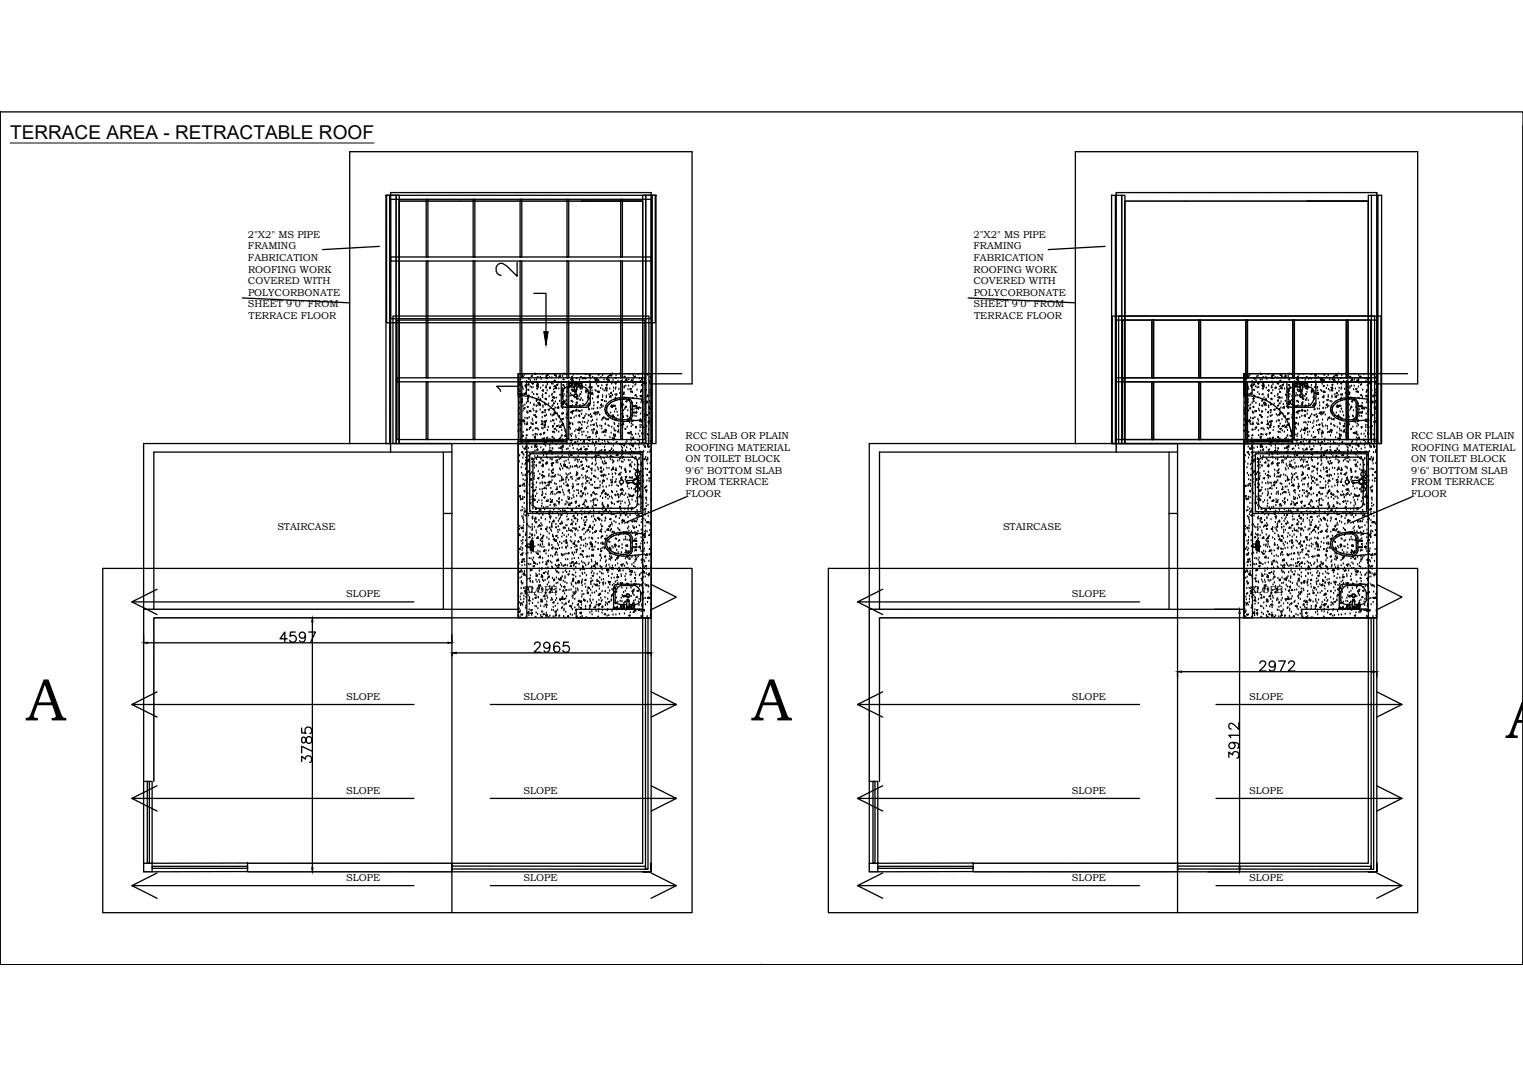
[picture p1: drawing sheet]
<svg xmlns="http://www.w3.org/2000/svg" width="297mm" height="210mm" viewBox="0 0 297 210" stroke-linecap="round" stroke-linejoin="round" font-family="sans-serif">
<defs><g id="words">
<g font-size="11.7">
<text x="5" y="140.4">A</text>
<text x="146.5" y="140.4">A</text>
<text x="293.6" y="143.8">A</text>
</g>
<text font-size="6.2" x="96" y="55">2</text>
<text font-size="4" x="96" y="77.6">1</text>
<text font-size="3.7" x="2" y="27.1">TERRACE AREA - RETRACTABLE ROOF</text>
<g font-size="2">
<text x="48.4" y="46.4">2&quot;X2&quot; MS PIPE</text>
<text x="189.9" y="46.4">2&quot;X2&quot; MS PIPE</text>
<text x="48.4" y="48.6">FRAMING</text>
<text x="48.4" y="50.9">FABRICATION</text>
<text x="48.4" y="53.1">ROOFING WORK</text>
<text x="189.9" y="48.6">FRAMING</text>
<text x="189.9" y="50.9">FABRICATION</text>
<text x="189.9" y="53.1">ROOFING WORK</text>
<text x="48.4" y="59.9">SHEET 9'0&quot; FROM</text>
<text x="48.4" y="55.4">COVERED WITH</text>
<text x="48.4" y="57.6">POLYCORBONATE</text>
<text x="189.9" y="55.4">COVERED WITH</text>
<text x="189.9" y="59.9">SHEET 9'0&quot; FROM</text>
<text x="189.9" y="57.6">POLYCORBONATE</text>
<text x="48.5" y="62.1">TERRACE FLOOR</text>
<text x="190" y="62.1">TERRACE FLOOR</text>
<text x="133.7" y="85.6">RCC SLAB OR PLAIN</text>
<text x="133.7" y="87.8">ROOFING MATERIAL</text>
<text x="275.2" y="85.6">RCC SLAB OR PLAIN</text>
<text x="275.2" y="87.8">ROOFING MATERIAL</text>
<text x="133.7" y="90.1">ON TOILET BLOCK</text>
<text x="133.7" y="94.6">FROM TERRACE</text>
<text x="133.7" y="92.3">9'6&quot; BOTTOM SLAB</text>
<text x="275.2" y="90.1">ON TOILET BLOCK</text>
<text x="275.2" y="94.6">FROM TERRACE</text>
<text x="275.2" y="92.3">9'6&quot; BOTTOM SLAB</text>
<text x="133.7" y="96.8">FLOOR</text>
<text x="275.2" y="96.8">FLOOR</text>
<text x="54.1" y="103.2">STAIRCASE</text>
<text x="195.6" y="103.2">STAIRCASE</text>
<text x="67.5" y="116.4">SLOPE</text>
<text x="102.1" y="115.5">SLOPE</text>
<text x="209.1" y="116.4">SLOPE</text>
<text x="243.7" y="115.5">SLOPE</text>
<text x="67.5" y="136.4">SLOPE</text>
<text x="102.1" y="136.4">SLOPE</text>
<text x="209.1" y="136.4">SLOPE</text>
<text x="243.7" y="136.4">SLOPE</text>
<text x="67.5" y="154.7">SLOPE</text>
<text x="102.1" y="154.7">SLOPE</text>
<text x="209.1" y="154.7">SLOPE</text>
<text x="243.7" y="154.7">SLOPE</text>
<text x="67.5" y="171.7">SLOPE</text>
<text x="102.1" y="171.7">SLOPE</text>
<text x="209.1" y="171.7">SLOPE</text>
<text x="243.7" y="171.7">SLOPE</text>
</g>
</g></defs>
<!-- layer: 0 -->
<g fill="none" stroke="#000" stroke-width=".25">
<path d="M.1 21.8h296.9v166.2h-296.9zM75.3 38.1h2.6v48.3h-2.6zM125.3 38.1h2.6v48.3h-2.6zM216.8 38.1h2.6v48.3h-2.6zM266.9 38.1h2.6v48.3h-2.6zM297 24.7h.1M297 24.7v163.3M104.1 57.2h2.4v7.4M236.9 118.7h4.9M241.8 119.5v49.6M28 123.7v1.6M28.8 125.3h58.6"/>
<path d="M56 124.5h-1.4l.9-1.3v2M57.6 123.2h-.9l-.1 .8a.69 .69 0 0 1 1 0 .69 .69 0 0 1-.1 1 .69 .69 0 0 1-1-.2M59.6 123.8a.61 .61 0 0 1-.9 .6 .61 .61 0 0 1-.2-1 .61 .61 0 0 1 1 .1 1.74 1.74 0 0 1-.2 1.6 .57 .57 0 0 1-.9-.2M60.2 123.2h1.3l-.9 2M60.9 120.4h.1M60.9 121.2v47.9M88.1 123.7v1.6M88.2 127.3v.5M89 127.2h37.2M104.3 125.6v-.3l.3-.1h.4l.3 .1a.62 .62 0 0 1-.2 .9l-.9 .9h1.3M107.2 125.8a.61 .61 0 0 1-.8 .5 .61 .61 0 0 1-.2-.9 .61 .61 0 0 1 .9 0 1.74 1.74 0 0 1-.1 1.6 .57 .57 0 0 1-.9-.2M109.1 125.4a.57 .57 0 0 0-.8-.2 1.55 1.55 0 0 0 0 1.8 .61 .61 0 0 0 .8-.2 .61 .61 0 0 0-.4-.9 .61 .61 0 0 0-.7 .6"/>
<path d="M110.9 125.2h-1v.8a.69 .69 0 0 1 1 0 .69 .69 0 0 1-.1 1 .69 .69 0 0 1-1-.3M127 127.3v.5M229.7 130.9v1.1M230.4 130.9h37.3M245.7 129.3l.1-.3a.63 .63 0 0 1 1 0 .62 .62 0 0 1-.2 .9l-1 .9h1.3M248.7 129.5a.61 .61 0 0 1-.8 .5 .61 .61 0 0 1-.3-1 .61 .61 0 0 1 1 .1 1.73 1.73 0 0 1-.2 1.6 .57 .57 0 0 1-.8-.2M249.4 128.8h1.3l-.9 2M251.3 129.3l.2-.4a.64 .64 0 0 1 .9 .1 .61 .61 0 0 1-.2 .9l-1 .9h1.4M268.5 130.9v1.1M58.8 148.4v-1l.8 .6a.66 .66 0 0 1 .9-.6 .66 .66 0 0 1 .2 1l-.3 .2M58.8 141.9v.9l.9 .1a.69 .69 0 0 1-.1-1 .69 .69 0 0 1 1.1 .1 .69 .69 0 0 1-.3 1M58.9 143.8a.74 .74 0 0 0 .2 1l.4-.1 .1-.2a.73 .73 0 0 1 .2-.8 .73 .73 0 0 1 .8 0 .7 .7 0 0 1 .2 .7 .7 .7 0 0 1-.7 .5 1.12 1.12 0 0 1-.6-1.1z"/>
<path d="M60.8 146.4l-2-1v1.4M239.7 147.6v-1l.7 .5a.66 .66 0 0 1 .9-.6 .66 .66 0 0 1 .2 1.1l-.2 .2M240.3 144.7a.61 .61 0 0 1 .5 .8 .61 .61 0 0 1-.9 .3 .61 .61 0 0 1 0-1 1.73 1.73 0 0 1 1.6 .2 .57 .57 0 0 1-.2 .8M241.6 143.3h-1.9l.3 .5M241.6 140.9v1.3l-.9-1a.61 .61 0 0 0-.9-.1 .63 .63 0 0 0 0 .9l.3 .1M60.9 169.9h.1M235.5 169.9h6.3M.1 188h296.9M297 188h.1"/>
</g>
<g fill="#000" stroke="#000" stroke-width=".2">
<path d="M106.1 64.6h.8l-.4 2.7zM241.8 118.7l.1 .8h-.3zM28 125.3l.8-.1v.2zM60.9 120.4l.2 .8h-.3zM87.4 125.2l.7 .1-.7 .1zM88.2 127.2l.8-.1v.3zM126.2 127.1l.8 .1-.8 .2zM229.7 130.9l.7-.1v.2zM267.7 130.8l.8 .1-.8 .1zM60.8 169.1h.3l-.2 .8zM241.6 169.1h.3l-.1 .8z"/>
<circle cx=".1" cy="188" r=".1"/>
<circle cx="148.5" cy="188" r=".11"/>
</g>
<!-- layer: dim n text -->
<g fill="none" stroke="#000" stroke-width=".25">
<path d="M47.3 58.1l20.9 .9M74 48l-11.1 .6M188.8 58.1l20.9 .9M215.5 48l-11 .6M101.1 72.8h25.9v47.6h-25.9zM101.1 72.8v4M101.1 72.8h31.9M101.1 79.8v.2M101.7 77.1a9.2 9.2 0 0 1 8.9 8.7M102 79.2h.1M102.1 79.6l.3-.1-.1 .2zM102.7 74.5h22.6v11.9h-24.2"/>
<path d="M103.8 74.7h.2l-.1 .2zM103.8 76.5h.1M103.8 77.5h.1M103.8 73.3h.1M104 79.7h.1M104 75.5h.1M104.1 76.9h.1M104.1 78.9h.1M104.1 79h.1M104.3 74.1h.1M104.3 72.9h.1M104.4 72.8l-.1 .1"/>
<path d="M104.5 72.8l-.2 .1M104.6 78.2h.1M104.6 74h.1M104.7 75.2h.1M104.9 75.2l.1 .2h-.2zM104.9 74.9l.1 .3h-.3zM104.9 78.5l.3-.1-.1 .2zM105 78.8h.1M105 77.6h.1M105.1 78.9l.3-.2v.3zM105.2 78.7h.1M105.4 79.9h.1"/>
<path d="M105.4 73.5h.1M105.4 77.7v.2h-.2zM105.4 75.7h.1M105.5 73.9h.1M105.7 76.1l.3-.1-.1 .2zM105.8 77.2h.1M105.8 73h.1M105.8 77.5h.1M105.9 77h.1M105.9 76.3h.1M105.9 79.4h.1M105.9 79.1h.1"/>
<path d="M105.9 75.2h.1M106.2 78.6h.1M106.5 75.3h.1M106.6 77.9h.1M106.6 73.7l.2-.1-.1 .2zM106.6 73.7h.1M106.7 76.2h.1M106.8 75h.1M106.9 72.9v.2h-.2zM106.9 79.8l.3-.1-.1 .2zM107 78.7h.1M107.1 77.3h.1"/>
<path d="M107.2 73.6h.1M107.2 75.7h.1M107.3 75.4l.1 .2h-.2zM107.4 79.6h.1M107.6 74.8h.1M107.6 73.6h.1M107.6 77.1h.1M107.7 79.2h.1M107.7 76.9h.1M107.7 77.4l.3-.1-.1 .2zM107.8 77.9v.2h-.2zM107.8 79.1h.1"/>
<path d="M107.8 74.9h.1M108 76h.1M108.3 79.5h.1M108.3 75.4h.1M108.3 78.3h.1M108.5 73.5h.1M108.5 75.4v.3h-.3zM108.5 77.6h.1M108.5 73.4h.1M108.5 75l.3-.1-.1 .2zM108.8 78.8h.1M108.8 74.7h.1"/>
<path d="M108.9 73.7h.1M108.9 79.2l.1 .3h-.3zM109 75.8h.1M109.2 78.2h.1M109.2 77h.1M109.2 73.1l.1 .2h-.2zM109.4 77.1h.1M109.4 79.3h.1M109.5 79.4h.1M109.6 76.5h.1M109.7 75.6v.2h-.2zM109.7 73.4h.1"/>
<path d="M109.7 78.8l.2-.1v.2zM109.8 78.7h.1M109.8 74.5h.1M110 76.9h.1M110.1 75.4h.1M110.1 75.7h.1M110.2 78.1v.2h-.2zM110.4 78.1h.1M110.4 77.3h.1M110.4 73h.1M110.5 76.4l.3-.1-.1 .2zM110.5 78.9h.1"/>
<path d="M110.7 73.7h.1M110.8 75.9h.1M110.9 75.6h.1M110.9 74.4h.1M111.2 77.2h.1M111.2 79.3h.1M111.3 76.7h.1M111.3 73.9h.3l-.1 .2zM111.6 76.2h.1M111.6 73.3l.1 .3-.2-.1zM111.6 79.1h.1M111.7 78.4h.1"/>
<path d="M111.7 74.2h.1M111.8 74.3h.1M111.8 73.1h.1M111.8 75.5h.1M112 76l.1 .3h-.3zM112.1 75.8v.3l-.2-.1zM112.2 75.4h.1M112.3 79h.1M112.4 76.9h.1M112.5 79h.1M112.5 73.8h.1M112.5 77.8h.1"/>
<path d="M112.5 77.7l.2-.1v.2zM112.5 75.9h.1M112.5 78.3l.1 .3-.2-.1zM112.6 73h.1M113 77.3h.1M113 79.4h.1M113 74.1h.1M113.3 75.3l.2-.1v.2zM113.3 77.7h.1M113.4 76.5h.1M113.5 75.9h.1M113.6 75.6h.1"/>
<path d="M113.6 78.1h.1M113.7 73.9h.1M113.7 78.8h.1M114 73.6v.2l-.2-.1zM114.1 79h.1M114.2 76.4h.1M114.2 72.8l-.1 .1 .2 .1v-.2M114.3 75.2h.1M114.3 73.9h.1M114.3 76h.1M114.3 76.6h.1M114.5 76.1v.2l-.2-.1z"/>
<path d="M114.5 79l.2-.1v.2zM114.6 77.5h.1M114.7 77.3h.1M114.8 79.5h.1M114.8 79.9h.1M114.9 78.6l.1 .2-.2-.1zM115 79.8h.1M115.1 72.8l-.2 .2 .3 .1-.1-.3M115.1 75h.1M115.1 73.8h.1M115.3 76.6l.2-.1v.2zM115.4 75.7h.1"/>
<path d="M115.4 79.7h.1M115.5 75.5h.1M115.5 76.2h.1M115.6 77.7h.1M115.6 76.5v.3h-.3zM115.6 73.5h.1M115.8 79.7h.1M115.8 78.5h.1M115.8 79.1h.1M116 73.7h.1M116 74h.1M116.1 76.1h.1"/>
<path d="M116.1 74.2l.2-.1v.2zM116.2 76.3h.1M116.3 74.9h.1M116.4 73.8v.2l-.2-.1zM116.5 79.6h.1M116.5 77.4h.1M116.5 78.5h.1M116.6 79.6h.1M116.7 78.4h.1M116.7 77.2h.1M116.8 76.3l.1 .2-.2-.1zM117 79.6h.1"/>
<path d="M117.2 75.7h.1M117.2 73.6h.1M117.3 77.9h.2l-.1 .2zM117.3 78.8v.2l-.2-.1zM117.4 79.4h.1M117.4 75.2h.1M117.5 77.4h.1M117.5 77.1h.1M117.5 73.2h.1M117.6 75.9h.1M117.6 79.2h.1M117.8 74h.1"/>
<path d="M117.9 76.2h.1M117.9 78.3h.1M118.1 75.5h.2v.2zM118.2 79.4h.1M118.2 75.9h.1M118.2 78.3h.1M118.3 77.2h.1M118.3 77.5h.1M118.3 79.6h.1M118.4 75.8h.1M118.4 74.6h.1M118.7 73.3v.3h-.3z"/>
<path d="M118.8 74v.2h-.2zM118.8 77h.1M118.9 73.1l.2-.1v.2zM118.9 75.8h.1M119.1 77.1l.1 .3h-.3zM119.1 79.3h.1M119.2 76.5l.1 .2h-.2zM119.3 79.3l.2-.1-.1 .2zM119.3 74.5h.1M119.3 73.3h.1M119.3 79.1h.1M119.3 74.9h.1"/>
<path d="M119.4 79.3h.1M119.5 77.1h.1M119.5 72.9h.1M119.6 74.1h.1M119.6 76.3h.1M119.7 75.6h.1M119.7 79v.2h-.2zM119.9 79.2h.1M119.9 78.1h.1M120 79.2h.1M120 77h.1M120 78h.1"/>
<path d="M120 75.9h.1M120 77.6h.1M120.1 76.9l.2-.1-.1 .2zM120.1 79.7h.1M120.1 79.8h.1M120.1 75.6h.1M120.1 73.2h.1M120.5 74.3h.1M120.7 75.9h.1M120.8 77.9h.1M120.9 76.7h.1M120.9 74.5l.2-.1-.1 .2z"/>
<path d="M120.9 72.9h.1M121.2 74.2v.2h-.2zM121.2 79.3h.1M121.2 79h.1M121.2 78.7h.1M121.3 74.5h.1M121.3 74.2h.1M121.4 76.8h.1M121.4 76.3h.1M121.4 73h.1M121.6 78.9h.1M121.6 76.7l.1 .2h-.2z"/>
<path d="M121.7 77.8h.1M121.7 76.7h.1M121.7 76.6h.1M121.7 75.6h.1M121.8 75.4h.1M121.8 74.5h.1M121.8 77.6h.1M121.9 79.8h.1M122 79.5h.1M122.1 75.3h.1M122.1 78.2l.2-.1-.1 .2zM122.1 79.2v.2h-.2z"/>
<path d="M122.1 77.7h.1M122.2 73.8l.1 .4-.3-.1zM122.5 76h.1M122.6 75.3h.1M122.6 74.1h.1M122.7 77.6v.3h-.3zM122.7 72.9h.1M122.9 75.8l.2-.1-.1 .2zM122.9 79.4h.1M123 76.4h.1M123.1 74.3h.1M123.2 76.4h.1"/>
<path d="M123.2 78.4h.1M123.2 74.2h.1M123.2 79.8h.1M123.3 80h.1M123.3 78.7h.1M123.3 77.6h.1M123.3 76.4h.1M123.4 76.5h.1M123.4 75.4h.1M123.5 74.3h.1M123.5 73.9h.1M123.5 73.2h.1"/>
<path d="M123.5 74.4l.1 .2h-.2zM123.6 77.7h.1M123.6 79.9h.1M123.7 73.4l.2-.1-.1 .2zM123.8 75.1h.1M124 79.1h.1M124 74.9h.1M124 76.9v.2h-.2zM124 79.6l.3-.1-.1 .2zM124.2 78.6h.1M124.2 77.4h.1M124.2 76h.1"/>
<path d="M124.5 79.4v.2h-.2zM124.5 73h.1M124.5 79.8h.1M124.7 79.5h.1M124.7 73.8h.1M124.8 77.1h.3l-.1 .2zM124.9 74.3h.1M124.9 76.5h.1M125 79.6h.1M125 78.5h.1M125 77.3h.1M125 77.4h.1"/>
<path d="M125.1 76.1h.1M125.1 76.3h.1M125.1 78.1h.1M125.1 75.2h.1M125.1 73.9h.1M125.2 74.1h.1M125.2 73h.1M125.3 76.1h.1M125.3 72.8v-33.6h-47.5v47M125.4 77.8h.1M125.4 78.5h.1M125.4 79.9h.1"/>
<path d="M125.7 74.7l.2-.1-.1 .2zM125.8 74.4v.3h-.3zM125.9 76h.1M125.9 78.8h.1M125.9 74.6v.2h-.1zM125.9 74.6h.1M125.9 74.8h.1M126 76.1h.1M126.2 78.2l.1 .3-.3-.1zM126.3 73.1h.1M126.3 77.2h.1M126.4 77.1v.2h-.2z"/>
<path d="M126.5 79.6h.1M126.6 79.5h.1M126.7 74.4h.1M126.7 79.4h.1M126.7 78.2h.1M126.7 76.6h.1M126.8 77.1h.1M126.8 74.7h.1M126.8 76h.1M126.8 73.5h.1M126.8 74.9h.1M126.8 79.6l.1 .2h-.2z"/>
<path d="M126.9 73.8h.1M127 78.4l-.2 .1 .2 .1M242.6 72.8h25.9v47.6h-25.9zM242.6 72.8v4h1.6v-2.3h22.7v11.9h-24.3M242.6 72.8h31.9M242.6 79.8v.2M242.6 75.8l.1-.1-.1 .2M242.7 76.8l-.1 .5 .7-.2M242.7 75.1h.1M242.9 74.5h.1M242.9 74.3l.1 .3h-.3zM243.1 78.4l.3-.3v.3z"/>
<path d="M243.2 78h.1M243.2 78.5h.1M243.2 76.8l.1 .3M243.2 76.8h.1M243.3 77.1a9.2 9.2 0 0 1 8.8 8.7M243.3 73.4l.2-.1v.2zM243.4 73.4h.1M243.4 77.9h.1M243.4 75.5h.1M243.4 73.6h.1M243.6 75.9h.1M243.6 79.2h.1"/>
<path d="M243.7 79.6l.2-.1-.1 .2zM243.7 73.2h.1M243.8 76.8h.1M243.9 79h.1M244 76.7h.1M244.1 75v.2h-.2zM244.1 75.5h.1M244.2 78.6h.1M244.2 74.4h.1M244.4 77.8h.1M244.5 77.2l.2-.1v.2zM244.5 75.1h.1"/>
<path d="M244.5 77.5l.1 .2h-.2zM244.9 75.4h.1M245 78.6h.1M245 74.2h.1M245.1 73.4h.1M245.2 75.6h.1M245.3 74.7h.2v.2zM245.3 76.5h.1M245.3 77.5h.1M245.4 73.3h.1M245.5 79.7h.1M245.5 75.5h.1"/>
<path d="M245.6 76.9h.1M245.7 78.9h.1M245.7 79h.1M245.8 74.1h.1M245.8 72.9h.1M245.9 72.8l-.1 .1M246 72.8l-.2 .1M246.1 78.2h.1M246.2 74h.1M246.2 75.2h.1M246.3 75.2h.1M246.5 75.2v.2h-.2z"/>
<path d="M246.5 74.9v.3h-.3zM246.5 78.5l.2-.1-.1 .2zM246.5 78.8h.1M246.5 77.6h.1M246.7 78.9l.2-.2v.3zM246.7 78.7h.1M246.9 79.9h.1M246.9 73.5h.1M246.9 77.7l.1 .2h-.2zM247 75.7h.1M247.1 73.9h.1M247.3 76.1l.2-.1-.1 .2z"/>
<path d="M247.3 77.2h.1M247.3 73h.1M247.4 77.5h.1M247.4 77h.1M247.4 76.3h.1M247.4 79.4h.1M247.4 75.2h.1M247.4 79.1h.1M247.8 78.6h.1M248 75.3h.1M248.1 77.9h.1M248.1 73.7l.2-.1-.1 .2z"/>
<path d="M248.1 73.7h.1M248.2 76.2h.1M248.3 75h.1M248.4 72.9v.2h-.2zM248.5 79.8l.2-.1-.1 .2zM248.5 78.7h.1M248.6 77.3h.1M248.7 73.6h.1M248.7 75.7h.1M248.8 75.4l.1 .2h-.2zM249 79.6h.1M249.1 74.8h.1"/>
<path d="M249.2 73.6h.1M249.2 77.1h.1M249.2 79.2h.1M249.2 76.9h.1M249.3 77.4l.2-.1-.1 .2zM249.3 77.9v.2h-.2zM249.4 79.1h.1M249.4 74.9h.1M249.5 76h.1M249.8 79.5h.1M249.8 75.4h.1M249.8 78.3h.1"/>
<path d="M250 73.5h.1M250 75.4v.3h-.2zM250 77.6h.1M250 73.4h.1M250.1 75l.2-.1-.1 .2zM250.3 78.8h.1M250.4 74.7h.1M250.5 79.2v.3h-.3zM250.5 73.7h.1M250.5 75.8h.1M250.7 78.2h.1M250.7 77h.1"/>
<path d="M250.8 73.1v.2h-.2zM250.9 77.1h.1M251 79.3h.1M251.1 79.4h.1M251.2 76.5h.1M251.2 75.6l.1 .2h-.2zM251.2 73.4h.1M251.2 78.8l.3-.1-.1 .2zM251.3 78.7h.1M251.3 74.5h.1M251.6 76.9h.1M251.6 75.7h.1"/>
<path d="M251.6 75.4h.1M251.7 78.1v.2h-.2zM251.9 78.1h.1M252 77.3h.1M252 73h.1M252 76.4l.3-.1-.1 .2zM252.1 78.9h.1M252.2 73.7h.1M252.3 75.9h.1M252.4 75.6h.1M252.5 74.4h.1M252.7 77.2h.1"/>
<path d="M252.8 79.3h.1M252.8 76.7h.1M252.9 73.9h.2l-.1 .2zM253.1 76.2h.1M253.1 73.3l.1 .3-.2-.1zM253.2 79.1h.1M253.2 78.4h.1M253.2 74.2h.1M253.3 74.3h.1M253.3 73.1h.1M253.4 75.5h.1M253.6 76v.3h-.3z"/>
<path d="M253.6 75.8v.3l-.2-.1zM253.7 75.4h.1M253.8 79h.1M253.9 76.9h.1M254 79h.1M254 79.8v.3l-.3-.1zM254 73.8h.1M254 77.7l.3-.1-.1 .2zM254 77.8h.1M254.1 75.9h.1M254.1 78.3v.3l-.2-.1zM254.2 73h.1"/>
<path d="M254.5 77.3h.1M254.5 79.4h.1M254.6 74.1h.1M254.8 75.3l.3-.1-.1 .2zM254.9 77.7h.1M254.9 76.5h.1M255 75.9h.1M255.1 75.6h.1M255.2 78.1h.1M255.2 73.9h.1M255.3 78.8h.1M255.5 73.6l.1 .2-.2-.1z"/>
<path d="M255.6 79h.1M255.7 76.4h.1M255.8 72.8l-.2 .1 .2 .1 .1-.2M255.8 75.2h.1M255.8 73.9h.1M255.8 76h.1M255.8 76.6h.1M256 76.1v.2l-.2-.1zM256 79l.3-.1-.1 .2zM256.1 77.5h.1M256.3 77.3h.1M256.3 79.5h.1"/>
<path d="M256.3 79.9h.1M256.5 78.6v.2l-.2-.1zM256.5 79.8h.1M256.6 72.8l-.2 .2 .3 .1v-.3M256.6 75h.1M256.7 73.8h.1M256.8 76.6l.3-.1-.1 .2zM256.9 75.7h.1M257 79.7h.1M257 75.5h.1M257 76.2h.1M257.1 77.7h.1"/>
<path d="M257.1 73.5h.1M257.1 76.5v.3h-.3zM257.3 79.7h.1M257.4 78.5h.1M257.4 79.1h.1M257.5 73.7h.1M257.6 74h.1M257.6 76.1h.1M257.6 74.2l.3-.1-.1 .2zM257.8 76.3h.1M257.9 74.9h.1M257.9 73.8l.1 .2-.2-.1z"/>
<path d="M258 77.4h.1M258 79.6h.1M258.1 78.5h.1M258.1 79.6h.1M258.2 78.4h.1M258.2 77.2h.1M258.4 76.3v.2l-.2-.1zM258.6 79.6h.1M258.7 75.7h.1M258.7 73.6h.1M258.8 77.9h.2v.2zM258.8 78.8l.1 .2-.2-.1z"/>
<path d="M258.9 79.4h.1M258.9 75.2h.1M259 77.4h.1M259 73.2h.1M259.1 77.1h.1M259.1 75.9h.1M259.2 79.2h.1M259.3 74h.1M259.4 76.2h.1M259.4 78.3h.1M259.6 75.5h.2v.2zM259.7 79.4h.1"/>
<path d="M259.7 75.9h.1M259.7 78.3h.1M259.8 77.2h.1M259.8 77.5h.1M259.8 79.6h.1M259.9 75.8h.1M260 74.6h.1M260.2 73.3l.1 .3h-.3zM260.3 74v.2h-.2zM260.3 77h.1M260.4 73.1l.3-.1-.1 .2zM260.5 75.8h.1"/>
<path d="M260.7 77.1v.3h-.3zM260.7 79.3h.1M260.8 76.5v.2h-.2zM260.8 79.3l.2-.1-.1 .2zM260.8 74.5h.1M260.8 73.3h.1M260.8 79.1h.1M260.9 74.9h.1M260.9 79.3h.1M261 77.1h.1M261 72.9h.1M261.1 74.1h.1"/>
<path d="M261.2 76.3h.1M261.2 75.6h.1M261.2 79l.1 .2h-.2zM261.4 79.2h.1M261.5 78.1h.1M261.5 79.2h.1M261.5 77h.1M261.5 78h.1M261.6 75.9h.1M261.6 77.6h.1M261.6 76.9l.2-.1v.2zM261.6 79.7h.1"/>
<path d="M261.6 79.8h.1M261.6 75.6h.1M261.7 73.2h.1M262.1 74.3h.1M262.2 75.9h.1M262.4 77.9h.1M262.4 74.5l.2-.1v.2zM262.4 76.7h.1M262.5 72.9h.1M262.7 74.2v.2h-.2zM262.7 79.3h.1M262.7 79h.1"/>
<path d="M262.8 78.7h.1M262.8 74.5h.1M262.9 74.2h.1M262.9 76.8h.1M262.9 76.3h.1M262.9 73h.1M263.1 78.9h.1M263.1 76.7l.1 .2h-.2zM263.2 77.8h.1M263.2 76.7h.1M263.2 76.6h.1M263.3 75.6h.1"/>
<path d="M263.3 75.4h.1M263.3 74.5h.1M263.3 77.6h.1M263.4 79.8h.1M263.6 79.5h.1M263.6 78.2l.2-.1-.1 .2zM263.6 75.3h.1M263.6 79.2v.2h-.2zM263.6 77.7h.1M263.8 73.8v.4l-.3-.1zM263.9 77.9l.3-.3v.3zM264 76h.1"/>
<path d="M264.1 75.3h.1M264.2 74.1h.1M264.2 72.9h.1M264.4 75.8l.2-.1-.1 .2zM264.5 79.4h.1M264.5 76.4h.1M264.7 74.3h.1M264.7 76.4h.1M264.7 78.4h.1M264.7 74.2h.1M264.8 79.8h.1M264.8 78.7h.1"/>
<path d="M264.8 80h.1M264.9 77.6h.1M264.9 78.7h.1M264.9 76.4h.1M264.9 76.5h.1M264.9 75.4h.1M265 74.3h.1M265 73.9h.1M265 73.2h.1M265.1 74.4v.2h-.2zM265.1 77.7h.1M265.2 79.9h.1"/>
<path d="M265.2 73.4l.2-.1v.2zM265.4 75.1h.1M265.5 79.1h.1M265.5 74.9h.1M265.5 76.9l.1 .2h-.2zM265.6 79.6l.2-.1-.1 .2zM265.7 78.6h.1M265.7 77.4h.1M265.8 76h.1M266 79.4v.2h-.2zM266 73h.1M266.1 79.8h.1"/>
<path d="M266.2 79.5h.1M266.3 73.8h.1M266.4 77.1h.2l-.1 .2zM266.4 74.3h.1M266.5 76.5h.1M266.5 79.6h.1M266.5 78.5h.1M266.6 77.3h.1M266.6 77.4h.1M266.6 76.1h.1M266.6 76.3h.1M266.7 78.1h.1"/>
<path d="M266.7 75.2h.1M266.7 73.9h.1M266.7 74.1h.1M266.7 73h.1M266.8 76.1h.1M266.9 72.8v-33.6h-47.5v47M266.9 77.8h.1M266.9 78.5h.1M266.9 79.9h.1M267.2 74.7l.2-.1-.1 .2zM267.3 74.4v.3h-.3zM267.4 76h.1"/>
<path d="M267.4 74.6l-.1 .2h.2M267.4 74.6l.1 .2M267.4 78.8h.1M267.5 74.6h.1M267.5 74.8h.1M267.5 78.4l.2-.2 .1 .3zM267.5 76.1h.1M267.8 73.1h.1M267.8 77.2h.1M267.9 77.1v.2h-.2zM268 79.6h.1M268.2 79.5h.1"/>
<path d="M268.2 74.4h.1M268.2 79.4h.1M268.2 78.2h.1M268.3 76.6h.1M268.3 77.1h.1M268.3 74.7h.1M268.3 76h.1M268.3 73.5h.1M268.4 74.9h.1M268.4 79.6v.2h-.2zM268.4 73.8h.1M268.5 78.4l-.1 .1 .1 .1"/>
<path d="M76.2 86.4h-48.2v65.9M76.2 88.1h-46.2v30.6M76.2 88.1v-50.6h50.8v82.9h-14.6v-1.7h12.9M77.8 86.3v.1h10.3v1.7h-11.9M86.5 88.1v30.6M88.1 88.1v32.3M101.1 86v34.4M101.1 90.5v.1M101.1 96h.1M101.1 96.1h.1M101.2 94.8h.1M101.2 80.5h.1"/>
<path d="M101.3 96.7l.2-.1-.1 .2zM101.3 88.8h.1M101.3 90h.1M101.3 82l.3-.1-.1 .2zM101.5 84h.1M101.5 83.7h.1M101.5 94.6v.2h-.2zM101.5 97.2h.1M101.5 82.8h.1M101.5 85.8h.1M101.6 97.4h.1M101.6 82.3v.2h-.2z"/>
<path d="M101.6 99.6h.1M101.7 91.2h.1M101.7 88.1l.2-.1v.2zM101.7 86.1v.3M101.7 85.8h8.9v.3h-8.9zM101.7 86.1l-.6-.1v.4M101.7 92.3h.1M101.8 99.5h.1M101.8 98.9h.1M101.9 85.2h.1M101.9 94.7h.1M101.9 90.5h.1"/>
<path d="M101.9 86.3h.1M101.9 82.1h.1M101.9 87.1h.1M101.9 97.1l.1 .2h-.2zM102 94.7h.1M102 96.9h.1M102 89.3h.1M102 92.7h.1M102 88.5h.1M102 84.3h.1M102 84.8l.1 .2h-.2zM102 93.5h.1"/>
<path d="M102 80.1h.1M102.1 94.3l.2-.1-.1 .2zM102.1 82h.1M102.2 88.7h.1M102.2 87.5h.1M102.2 99.2h.1M102.2 95.8h.1M102.2 98.1h.1M102.3 81.9v.3h-.3zM102.3 97h.1M102.3 95.9h.1M102.3 82.7h.1"/>
<path d="M102.4 94.8h.1M102.4 95.8h.1M102.4 81.5h.1M102.4 99.6v.2h-.2zM102.4 90.6h.1M102.4 93.7h.1M102.5 92.6h.1M102.5 92.7h.1M102.5 87.3v.2h-.2zM102.5 91.5h.1M102.5 85.9v.1h7.3v-.1M102.5 85.7l.3-.1-.1 .2z"/>
<path d="M102.5 90.4h.1M102.5 89.8h.1M102.6 89.3h.1M102.6 85.9h-.1h7.3M102.6 85.9l-.1 .2M102.6 85.4h.1M102.6 85.8v.1M102.6 86v.1M102.6 99.6h.1M102.6 95.4h.1M102.7 91.2h.1M102.7 87h.1"/>
<path d="M102.7 99.4h.1M102.7 99.2h.1M102.7 82.8h.1M102.7 98.2h.1M102.7 85.7l.1 .3h-.3zM102.7 83.8h.1M102.8 85.8v34.6h-72.6M102.8 80.3h.1M102.8 82.4h.1M102.9 93.4h.1M102.9 94h.1M102.9 91.9l.2-.1-.1 .2z"/>
<path d="M102.9 92.2h.1M102.9 96.2h.1M102.9 89.8l.1 .2h-.2zM103 87.4h.1M103.1 88.9h.1M103.1 86.2h.1M103.2 89.5v.3h-.3zM103.2 81.4h.1M103.2 94.5h.1M103.2 83.7h.1M103.2 98l.3-.1-.1 .2zM103.3 80.2h.1"/>
<path d="M103.3 85.9h.1M103.3 83.3l.3-.1-.1 .2zM103.3 97.5h.1M103.4 99.7h.1M103.4 92.3v.2h-.2zM103.4 88.5h.1M103.5 80v.2h-.2zM103.5 92.4h.1M103.5 98.1h.1M103.6 96.9h.1M103.6 82.5h.1M103.6 93.3v.3l-.3-.1z"/>
<path d="M103.7 89.5l.2-.1v.2zM103.7 87.2h.1M103.7 92.1h.1M103.8 89.3h.1M103.8 90.9h.1M103.8 98.6h.1M103.8 97.3l.2-.2 .1 .3zM103.8 94.3h.1M103.8 90.1h.1M103.8 85.9h.1M103.8 81.7h.1M103.9 94.8v.2h-.2z"/>
<path d="M103.9 82.1h.1M103.9 86.1h.1M103.9 96.6h.1M103.9 99.2h.1M103.9 92.4h.1M103.9 99h.1M103.9 88.2h.1M103.9 82.5l.1 .2h-.2zM103.9 84h.1M104 84.9h.1M104 97.9h.1M104 95.8h.1"/>
<path d="M104 96.7h.1M104.1 95.6h.1M104.1 95.6l.2-.1-.1 .2zM104.1 94.5h.1M104.1 80.1h.1M104.1 93.2h.1M104.1 80.9l.3-.1-.1 .2zM104.1 93.4h.1M104.2 90.7h.1M104.2 92.3h.1M104.2 91.2h.1M104.2 92.8h.1"/>
<path d="M104.3 90.1h.1M104.3 89h.1M104.3 87.2h.1M104.3 97.3l.1 .2h-.2zM104.3 87.9h.1M104.4 85.5h.1M104.4 85v.2h-.2zM104.4 96.8h.1M104.5 99.3h.1M104.5 95.6h.1M104.5 81.2h.1M104.5 87.1l.2-.1v.2z"/>
<path d="M104.5 80.4h.1M104.6 99.3h.1M104.6 95.1h.1M104.6 90.9h.1M104.6 90.8h.1M104.6 82.5h.1M104.6 86.7h.1M104.6 94.1h.1M104.6 89.6h.1M104.7 96.3h.1M104.8 99.8v.2h-.2zM104.8 84.8h.1"/>
<path d="M104.8 97.9h.1M104.8 83.6h.1M104.8 89h.1M104.9 87.5v.2h-.2zM104.9 93.2l.2-.1-.1 .2zM105 91.9h.1M105 83.8h.1M105.1 86h.1M105.1 97.6h.1M105.2 99.7h.1M105.2 85.9h.1M105.2 99.4l.3-.1-.1 .2z"/>
<path d="M105.3 95.5h.1M105.3 92.4h.1M105.3 84.6h.2v.2zM105.3 90l.1 .2h-.2zM105.3 94.3h.1M105.5 89.5h.1M105.5 87.3h.1M105.5 88.3h.1M105.5 89.4h.1M105.6 99.8h.1M105.6 98.7h.1M105.7 83.5h.1"/>
<path d="M105.7 82.1h.1M105.7 90.8l.2-.1-.1 .2zM105.7 97.6h.1M105.7 96.6h.1M105.7 82.3h.1M105.7 96.5h.1M105.7 98.2h.1M105.7 94h.1M105.7 89.8h.1M105.7 85.6h.1M105.8 95.4h.1M105.8 81.4h.1"/>
<path d="M105.8 95.9h.1M105.8 92.5v.2h-.2zM105.8 94.3h.1M105.8 82.5l.1 .3-.3-.1zM105.8 93.2h.1M105.9 96.2h.1M105.9 80.2v.2h-.2zM105.9 90.6h.1M105.9 92h.1M105.9 87.8h.1M105.9 92.1h.1M105.9 83.6h.1"/>
<path d="M105.9 91h.1M105.9 90.7h.1M106 89.9h.1M106 88.8h.1M106 92.9h.1M106 98.9h.1M106 87.7h.1M106 84.6h.1M106 97l.3-.1-.1 .2zM106.1 86.6h.1M106.1 82.2h.2v.2zM106.1 85.6h.1"/>
<path d="M106.2 94.2h.1M106.2 92.9h.1M106.2 99.4h.1M106.2 95l.1 .2h-.2zM106.3 86.2v.4l-.3-.1zM106.3 80.4h.1M106.3 82.7v.2h-.1zM106.3 88.2h.1M106.4 82.6h.1M106.4 86.9h.1M106.4 94.2h.1M106.5 96.3h.1"/>
<path d="M106.5 88.4l.2-.1-.1 .2zM106.5 98.9h.1M106.5 94.7h.1M106.5 82.2h.1M106.5 90.5h.1M106.5 86.3h.1M106.5 95.3h.1M106.5 82.1h.1M106.6 80.9h.1M106.6 89.1h.1M106.7 97.5v.2h-.2zM106.7 90v.3h-.3z"/>
<path d="M106.7 89.3h.1M106.8 85.2v.2h-.2zM106.8 83.9h.1M106.8 86h.1M106.8 94.5h.3l-.1 .2zM106.9 98.8h.1M106.9 97.7h.1M106.9 97.6h.1M106.9 83.3h.1M106.9 99.8h.1M107 92.8h.1M107.1 92.5h.1"/>
<path d="M107.1 91.6h.1M107.1 93.8l.1 .3h-.3zM107.2 100v.2h-.2zM107.2 86.8h.1M107.2 87.7l.1 .2h-.2zM107.2 100h.1M107.2 87.4h.1M107.3 85.6h.1M107.3 99.6h.1M107.3 86l.2-.1-.1 .2zM107.3 89.5h.1M107.3 98.5h.1"/>
<path d="M107.4 97.4h.1M107.4 96.3h.1M107.4 80.8h.1M107.4 94h.1M107.4 95.2h.1M107.4 82.2h.1M107.5 94.1h.1M107.5 93h.1M107.5 96h.1M107.6 91.9h.1M107.6 97.6v.3h-.3zM107.6 90.8h.1"/>
<path d="M107.6 88h.1M107.6 89.7h.1M107.7 97.9h.1M107.7 92.1l.2-.1-.1 .2zM107.7 93.7h.1M107.7 89.5h.1M107.7 88.6h.1M107.7 85.3h.1M107.7 81.1h.1M107.7 90.2v.2h-.2zM107.7 87.5h.1M107.7 90.8h.1"/>
<path d="M107.7 97.5h.1M107.8 86.4h.1M107.8 93h.1M107.8 96.3h.1M107.8 82h.1M107.8 95.9h.1M107.8 85.2h.1M107.8 91.7h.1M107.8 87.5h.1M107.8 83.3h.1M107.9 91.5h.1M107.9 85.7h.1"/>
<path d="M108 90.3h.1M108 99.4h.1M108 98.3l.3-.1-.1 .2zM108.1 85.5h.1M108.1 80.5h.1M108.1 83.6l.2-.1v.2zM108.1 98.7h.1M108.1 84.3h.1M108.1 82.6h.1M108.2 92.7v.2h-.2zM108.2 94.3h.1M108.2 96.4h.1"/>
<path d="M108.2 80.4l.1 .2h-.2zM108.3 92.7h.1M108.4 89.1h.1M108.4 98.6h.1M108.5 94.4h.1M108.5 90.2h.1M108.5 89.7l.2-.1-.1 .2zM108.5 86h.1M108.5 86.7h.1M108.5 81.8h.1M108.6 84h.1M108.6 96.2h.1"/>
<path d="M108.6 86.1h.1M108.6 95.2l.1 .2h-.2zM108.6 95h.1M108.6 97.7h.1M108.7 80.7h.1M108.7 99.9h.1M108.7 82.9v.2h-.2zM108.8 90.2h.1M108.8 95.9l.3-.1-.1 .2zM108.8 89h.1M108.8 92.6h.1M108.9 81.2l.2-.1v.2z"/>
<path d="M109 84.2h.1M109 97.4h.1M109 99.4h.1M109 83h.1M109 87.4h.1M109 98.3h.1M109.1 97.2h.1M109.1 89.6h.1M109.1 97.7v.2h-.2zM109.1 96h.1M109.2 94.9h.1M109.2 85.4v.2h-.2z"/>
<path d="M109.2 91.4h.1M109.2 93.8h.1M109.2 82.3h.1M109.2 92.7h.1M109.3 87.3l.2-.1-.1 .2zM109.3 91.6h.1M109.3 96h.1M109.3 90.5h.1M109.3 99.7h.1M109.4 85.4h.1M109.4 89.4h.1M109.4 83v.3h-.3z"/>
<path d="M109.4 88.3h.1M109.4 87.2h.1M109.5 86.1h.1M109.5 94.9h.1M109.5 90.9h.1M109.5 85h.1M109.5 93.7h.1M109.5 93h.1M109.6 83.9h.1M109.6 97.6h.1M109.6 93.3h.1M109.6 89.1h.1"/>
<path d="M109.6 84.9h.1M109.6 87.9l.1 .2h-.2zM109.6 80.7h.1M109.6 93.5l.3-.1-.1 .2zM109.7 88.9h.1M109.7 85.7h.1M109.7 87.7h.1M109.7 99.8h.1M109.7 85.8v.1M109.7 86v.1M109.7 95.6h.1M109.7 91.4h.1"/>
<path d="M109.7 87.2h.1M109.8 83h.1M109.8 99.5h.1M109.8 86.8v.3h-.2zM109.8 85.9h-.1l.1 .2M109.8 85.9h-.1h.1M109.8 82.9h.1M109.9 96h.1M109.9 80.6h.1M109.9 81.7h.1M109.9 82.7h.1M110 94.4h.1"/>
<path d="M110 90.8l.3-.2v.3zM110 99.6l.2-.1v.2zM110 96.5h.1M110 90.1h.1M110.1 90.4v.2h-.2zM110.1 84.9l.2-.1-.1 .2zM110.1 89.2h.1M110.2 99.6h.1M110.2 98.4h.1M110.2 84.1h.1M110.3 84h.1M110.4 93.6h.1"/>
<path d="M110.4 86.2h.1M110.4 98.3h.1M110.4 94.1h.1M110.4 92.4h.1M110.4 89.9h.1M110.4 85.7h.1M110.4 97.8h.1M110.4 81.5h.1M110.4 91.1l.3-.1-.1 .2zM110.5 100h.1M110.5 87.6h.1M110.5 92.9l.1 .2h-.2z"/>
<path d="M110.6 86.4h.1M110.6 92.7h.1M110.6 80.6l.1 .2h-.2zM110.7 94.4v.3l-.3-.1zM110.7 99.1h.1M110.7 81.6h.1M110.7 98h.1M110.7 94.7h.1M110.8 80.4h.1M110.8 96.9h.1M110.8 87.5h.1M110.8 97.2l.2-.1v.2z"/>
<path d="M110.8 95.8h.1M110.8 89.6h.1M110.9 94.7h.1M110.9 82.5l.2-.1v.2zM110.9 93.6h.1M110.9 88.7h.1M111 92.5h.1M111 91.4h.1M111 82.4h.1M111 95.4v.2h-.2zM111 90.3h.1M111 98.3h.1"/>
<path d="M111.1 89.2h.1M111.1 96.1h.1M111.1 83.1v.2h-.2zM111.1 97.1h.1M111.1 82.7h.1M111.1 88.1h.1M111.1 98.1l.1 .4-.3-.1zM111.2 87h.1M111.2 85.9h.1M111.2 84.8h.1M111.2 92.3h.1M111.3 91h.1"/>
<path d="M111.3 88.7l.2-.1-.1 .2zM111.3 83.7h.1M111.3 91.1h.1M111.3 82.6h.1M111.3 93.1h.1M111.4 86.3h.1M111.4 99.4h.1M111.4 85.1h.1M111.5 85.8h.1M111.5 97.9v.2h-.2zM111.5 97.2h.1M111.5 93h.1"/>
<path d="M111.5 99.6h.1M111.5 88.8h.1M111.5 85.6l.1 .2h-.2zM111.6 84.6h.1M111.6 80.4h.1M111.6 80.3h.1M111.6 93.4h.1M111.6 94.8l.3-.1-.1 .2zM111.6 80.7h.1M111.7 99.4h.1M111.7 95.2h.1M111.7 91h.1"/>
<path d="M111.7 86.8h.1M111.7 82.8h.1M111.7 82.6h.1M111.7 80.1l.2-.1v.2zM111.7 94.4h.1M111.8 96.6h.1M111.8 87.4h.1M111.9 97h.1M111.9 89.3h.1M112 95.8h.1M112 81.4h.1M112 88.1v.2h-.2z"/>
<path d="M112.1 86.2h.2l-.1 .2zM112.1 91h.1M112.1 84.1h.1M112.1 89.8h.1M112.2 86.3h.1M112.2 97.9h.1M112.2 80l.3-.2v.3zM112.3 85h.1M112.3 98.1h.1M112.3 98h.1M112.3 83.8h.1M112.3 93.7h.1"/>
<path d="M112.3 89.5h.1M112.3 85.3h.1M112.4 81.1h.1M112.4 98.9h.1M112.4 92.7h.1M112.4 97.8h.1M112.4 92.4l.3-.1-.1 .2zM112.5 96.7h.1M112.5 90.6v.2h-.2zM112.5 92.1h.1M112.5 95.6h.1M112.5 94.5h.1"/>
<path d="M112.6 87.6h.1M112.6 93.4h.1M112.6 92.3h.1M112.6 89.7h.1M112.7 91.2h.1M112.7 86.1h.1M112.7 90.1h.1M112.8 89h.1M112.8 82.4h.1M112.8 87.9h.1M112.8 95.7h.1M112.8 98.6l.2-.1v.2z"/>
<path d="M112.8 86.8h.1M112.8 94.5h.1M112.8 80.1h.1M112.9 96.2h.1M112.9 85.7h.1M112.9 83.8l.2-.1-.1 .3zM112.9 84.5h.1M112.9 83.6l.1 .3-.3-.1zM112.9 93.1l.1 .2h-.2zM113 83.4h.1M113 89.7h.1M113 82.3h.1"/>
<path d="M113 80.8v.3l-.2-.1zM113 88.5h.1M113 81.2h.1M113 91h.1M113.1 93.2h.1M113.2 83.7h.1M113.2 96.8h.1M113.2 82.5h.1M113.2 85.9h.1M113.2 90l.3-.1-.1 .2zM113.3 99.7h.1M113.4 87.3v.4l-.3-.1z"/>
<path d="M113.4 90.8h.1M113.4 95.6v.2h-.2zM113.4 80.7h.1M113.5 96.9h.1M113.5 83.3v.2h-.2zM113.5 82.9h.1M113.5 92.7h.1M113.5 88.5h.1M113.5 84.3h.1M113.5 94.5h.1M113.5 80.1h.1M113.5 99.2h.1"/>
<path d="M113.5 91.4l.3-.3v.3h-.3M113.5 84.8h.1M113.6 96.6h.1M113.6 99.1h.1M113.6 94.9h.1M113.6 96.2l.2-.1v.2zM113.6 90.7h.1M113.6 86.5h.1M113.6 82.3h.1M113.7 94.4h.1M113.7 81.4l.2-.1-.1 .2zM113.7 89.3h.1"/>
<path d="M113.7 93.2h.1M113.8 98.1l.1 .2h-.2zM113.9 88.4h.1M113.9 84.2h.1M113.9 87.2h.1M113.9 85.8l.1 .2h-.2zM113.9 86.3h.1M114 98h.1M114 82.4h.1M114 87.6l.3-.1-.1 .2zM114.1 95.5h.1M114.1 99.8h.1"/>
<path d="M114.1 81.2h.1M114.1 98.7h.1M114.1 97.6h.1M114.2 92.8h.1M114.2 96.5h.1M114.2 95.4h.1M114.2 89.5h.1M114.2 94.9l.1 .3h-.3zM114.3 97.6h.1M114.3 93.4h.1M114.3 94.2h.1M114.3 89.2h.1"/>
<path d="M114.3 85h.1M114.3 80.8h.1M114.3 93.1h.1M114.3 87.7h.1M114.3 92h.1M114.4 99h.1M114.4 88.3v.2h-.2zM114.4 90.9h.1M114.4 97.8h.1M114.4 89.8h.1M114.4 83.5h.1M114.4 93.7h.2v.2z"/>
<path d="M114.5 88.7h.1M114.5 87.6h.1M114.5 93h.1M114.5 82.5h.1M114.6 86.5h.1M114.6 91.8h.1M114.6 85.4h.1M114.6 96.3h.1M114.6 84.3h.1M114.7 83.2h.1M114.7 98.7v.3h-.3zM114.7 82.1h.1"/>
<path d="M114.7 87.1h.1M114.8 81h.1M114.8 85.8h.1M114.8 99.9l.2-.1-.1 .2zM114.8 91.1h.1M114.8 90.8l.1 .2h-.2zM114.9 85.2l.2-.1-.1 .2zM114.9 93.3h.1M114.9 81.1h.1M114.9 94.2h.1M115 86h.1M115.1 99.7h.1"/>
<path d="M115.1 88.2h.1M115.2 80.8h.1M115.2 91.3l.3-.1-.1 .2zM115.2 97.7h.1M115.2 82.9h.1M115.3 94.6h.1M115.3 96.5h.1M115.3 82.2h.1M115.3 93.3v.2h-.2zM115.3 96.7h.1M115.4 81.1v.2l-.2-.1zM115.4 96.6h.1"/>
<path d="M115.4 92.4h.1M115.4 91.7h.1M115.4 88.1h.1M115.4 83.9h.1M115.5 90.5h.1M115.5 89.4h.1M115.5 98.8h.1M115.5 94.6h.1M115.5 90.4h.1M115.6 86.2h.1M115.6 82h.1M115.6 97.5l.2-.1-.1 .2z"/>
<path d="M115.6 85.7h.1M115.6 98.9h.1M115.6 84.5h.1M115.7 84.3h.1M115.7 82.8l.2-.1-.1 .2zM115.7 86.4h.1M115.7 98h.1M115.8 80.6l.2-.3 .1 .3zM115.8 95.8v.2h-.2zM115.8 99.6h.1M115.8 92.9h.1M115.8 98.4h.1"/>
<path d="M115.8 83.5l.1 .3-.2-.1zM115.9 97.3h.1M115.9 96.2h.1M115.9 95.1h.1M115.9 92.9h.1M116 94h.1M116 86.9h.1M116 92.9h.1M116 88.9l.3-.1-.1 .2zM116.1 91.8h.1M116.1 90.7h.1M116.1 96.4h.1"/>
<path d="M116.1 87.7h.1M116.1 89.6h.1M116.1 95.2h.1M116.2 80.9h.1M116.2 89.9h.1M116.2 88.5h.1M116.2 97.3h.1M116.2 93.1h.1M116.2 88.9h.1M116.2 87.4h.1M116.2 84.7h.1M116.2 80.5h.1"/>
<path d="M116.2 98.3l.1 .2h-.2zM116.3 86.3h.1M116.3 90.4h.1M116.3 85.2h.1M116.3 82.6h.1M116.3 86v.3l-.2-.1zM116.3 89.2h.1M116.3 84.1h.1M116.4 83h.1M116.4 95.1l.2-.1v.2zM116.4 96.3h.1M116.4 81.9h.1"/>
<path d="M116.5 80.7h.1M116.5 84.1v.3h-.3zM116.5 80.4l.2-.1-.1 .2zM116.5 84.4h.1M116.5 97.6h.1M116.5 83.2h.1M116.6 91.2h.1M116.6 93.3h.1M116.7 91.6h.1M116.8 88.5v.3l-.2-.1zM116.8 86h.1M116.8 86.5l.3-.1-.1 .2z"/>
<path d="M116.8 99.9h.1M116.9 85.6h.1M116.9 99.8h.1M116.9 87.9v.3h-.3zM117 80.9h.1M117 95.1h.1M117 83h.1M117 93.9h.1M117 94.7h.1M117.1 91.9l.2-.2 .1 .3zM117.1 96.8h.1M117.2 89.1h.1"/>
<path d="M117.2 87.9h.1M117.2 92.7l.2-.1v.2zM117.2 91l.1 .3-.2-.1zM117.2 89.5h.1M117.3 96.2h.1M117.3 83.1h.1M117.3 92h.1M117.4 87.8h.1M117.4 96.3h.1M117.4 83.6h.1M117.4 81.9h.1M117.4 84.3h.1"/>
<path d="M117.5 99.3h.1M117.5 98.4h.1M117.5 94.2h.1M117.5 86.5h.1M117.5 90h.1M117.5 98.2h.1M117.5 85.8h.1M117.5 81.6h.1M117.5 98.1h.1M117.5 97.1h.1M117.5 90.3h.1M117.6 98.8l.2-.1-.1 .2z"/>
<path d="M117.6 96h.1M117.6 94.9h.1M117.6 84.1l.3-.1-.1 .2zM117.7 93.8h.1M117.7 99.8h.1M117.7 92.7h.1M117.7 93.5v.3l-.2-.1zM117.7 93h.1M117.7 98.6h.1M117.7 84.3h.1M117.7 91.6h.1M117.8 81.3v.2h-.2z"/>
<path d="M117.8 90.5h.1M117.8 95.5v.3l-.3-.1zM117.8 89.4h.1M117.9 88.3h.1M117.9 93.8h.1M117.9 87.2h.1M117.9 92.6h.1M117.9 87.8h.1M117.9 86.1h.1M117.9 90h.1M118 85h.1M118 90.3l.2-.1v.2z"/>
<path d="M118 83.9h.1M118 87.8h.1M118.1 82.7h.1M118.1 86.6h.1M118.1 82.6h.1M118.1 81.6h.1M118.1 97h.1M118.1 80.5h.1M118.1 92.7h.1M118.1 88.5h.1M118.1 96l.1 .2h-.2zM118.2 84.3h.1"/>
<path d="M118.2 96.4h.1M118.2 80.1h.1M118.2 81.8h.1M118.2 99.2l.1 .4-.3-.1zM118.2 83.8l.1 .2h-.2zM118.2 94.9h.1M118.3 80.6h.1M118.4 91.3h.1M118.4 96.4l.2-.1-.1 .2zM118.4 93.4h.1M118.4 88.9h.1M118.5 81.7l.2-.1-.1 .2z"/>
<path d="M118.6 98.5h.1M118.6 86.1h.1M118.6 97.3h.1M118.6 83h.1M118.6 98.5v.2h-.1zM118.6 99.9h.1M118.7 86.3v.2l-.2-.1zM118.7 92.5h.1M118.7 81h.1M118.8 91.3h.1M118.8 83.1h.1M118.8 87.9l.2-.1v.2z"/>
<path d="M118.8 94.7h.1M118.9 96.9h.1M118.9 86.5h.1M118.9 99.6h.1M119 85.3h.1M119 89.6h.1M119.1 80.5h.1M119.1 93.6h.1M119.2 88.8v.2l-.2-.1zM119.2 99.1h.1M119.2 94l.2-.1v.2zM119.2 84.4h.1"/>
<path d="M119.2 98h.1M119.2 86.6h.1M119.3 96.9h.1M119.3 95.9h.1M119.3 91.7h.1M119.3 87.6h.1M119.3 98.2h.1M119.3 87.5h.1M119.3 95.8h.1M119.3 83.3h.1M119.3 94.7h.1M119.4 93.6h.1"/>
<path d="M119.4 98.1h.1M119.4 93.9h.1M119.4 92.4h.1M119.4 97.2h.1M119.4 89.7h.1M119.4 85.5h.1M119.4 81.3h.1M119.5 91.3h.1M119.5 96h.1M119.5 81.6h.1M119.5 93h.1M119.5 90.2h.1"/>
<path d="M119.5 89.1h.1M119.6 80.9v.3l-.3-.1zM119.6 88h.1M119.6 91.2h.1M119.6 91.3l.1 .2-.2-.1zM119.6 86.9h.1M119.6 85.4h.3l-.1 .2zM119.6 90h.1M119.7 85.8h.1M119.7 87.9h.1M119.7 84.7h.1M119.7 90h.1"/>
<path d="M119.7 83.6h.1M119.8 82.5h.1M119.8 85.2h.1M119.8 98.3h.1M119.8 81.4h.1M119.8 84h.1M119.9 80.3h.1M119.9 82.7h.1M119.9 96.5h.1M120 92.3h.1M120 91.6l.2-.1v.2zM120 84.6v.4l-.3-.1z"/>
<path d="M120.1 96.6h.1M120.1 92.4h.1M120.1 93.8v.2l-.2-.1zM120.1 88.2h.1M120.1 84h.1M120.1 91.3h.1M120.1 81.5l.1 .2h-.2zM120.2 86.3h.1M120.2 93.5h.1M120.3 95.9h.1M120.3 86.2h.1M120.3 94.7h.1"/>
<path d="M120.4 80.3h.1M120.4 97.8l.2-.1-.1 .2zM120.4 100h.1M120.4 83l.3-.1-.1 .2zM120.4 88.4l.1 .4-.3-.1zM120.5 89.9h.1M120.5 81h.1M120.5 88.7h.1M120.5 96.2l.1 .3-.2-.1zM120.6 83.2h.1M120.6 94.8h.1M120.6 84v.2h-.1z"/>
<path d="M120.6 92.5l.3-.3v.3zM120.6 96.9h.1M120.7 83.9h.1M120.7 97h.1M120.7 82.7h.1M120.8 89.7h.1M120.8 89.2l.2-.1v.2zM120.8 100h.1M120.9 91h.1M120.9 98.9h.1M120.9 97.7h.1M121 96.6h.1"/>
<path d="M121 84.5h.1M121 98.7v.3l-.2-.1zM121 95.5h.1M121 99.4h.1M121 86.6h.1M121 94.4h.1M121 85h.1M121.1 98.3h.1M121.1 86.5v.2l-.2-.1zM121.1 93.3h.1M121.1 92.2h.1M121.2 91.1h.1"/>
<path d="M121.2 94.6h.1M121.2 95.3h.2l-.1 .2zM121.2 99.8h.1M121.2 90h.1M121.2 93.4h.1M121.2 95.6h.1M121.2 91.3h.1M121.2 87.1h.1M121.2 82.9h.1M121.2 80.6l.3-.1-.1 .2zM121.2 88.9h.1M121.3 93.1h.1"/>
<path d="M121.3 87.8h.1M121.3 86.7h.1M121.3 96l.1 .3h-.3zM121.3 97.8h.1M121.3 93.6h.1M121.4 88.6h.1M121.4 89.4h.1M121.4 85.6h.1M121.4 85.2h.1M121.4 81h.1M121.4 87.4h.1M121.4 84.5h.1"/>
<path d="M121.4 88h.1M121.5 83.4h.1M121.5 82.3h.1M121.5 90.1h.1M121.5 81.2h.1M121.5 82.6h.1M121.5 89l.1 .2h-.2zM121.6 95.7h.1M121.6 80.1h.1M121.6 81.4h.1M121.6 86.8l.2-.1v.2zM121.6 82.8h.1"/>
<path d="M121.7 96.6h.1M121.7 89.7h.1M121.8 99.8v.3h-.3zM121.9 99.3h.1M121.9 98.1h.1M121.9 91.4h.1M121.9 83.7h.1M122 93.6h.1M122 92.9h.2l-.1 .2zM122 91.5v.2h-.2zM122 92.1h.1M122 96.3h.1"/>
<path d="M122 87.9h.1M122 83.7h.1M122 93.3h.1M122.1 92.1h.1M122.1 86.3h.1M122.2 87.3h.1M122.3 86.1h.1M122.3 81.1h.1M122.3 83.3h.1M122.3 99.1l.3-.1-.1 .2zM122.4 94.9h.1M122.4 81.3h.1"/>
<path d="M122.4 84.4l.2-.1v.2zM122.4 94.4h.1M122.4 97h.1M122.4 80.1h.1M122.5 94v.2h-.2zM122.5 99.7h.1M122.5 81.7l.1 .2h-.2zM122.6 98.6h.1M122.6 89.7h.1M122.6 97.5h.1M122.6 88.4h.1M122.6 96.4h.1"/>
<path d="M122.7 95.3h.1M122.7 94.2h.1M122.7 97.9h.1M122.7 84.6h.1M122.8 93.1h.1M122.8 96.7h.1M122.8 90.5l.2-.1v.2zM122.8 82.4h.1M122.8 86.7h.1M122.8 92h.1M122.8 98.3h.1M122.8 90.9h.1"/>
<path d="M122.8 81.7l.3-.3v.3zM122.9 89.8h.1M122.9 96.5l.1 .2h-.2zM122.9 88.7h.1M122.9 91.9h.1M123 87.6h.1M123 90.7h.1M123 84.2v.2h-.2zM123 86.5h.1M123 93.2h.1M123 85.4h.1M123.1 84.3h.1"/>
<path d="M123.1 85.9h.1M123.1 83.2h.1M123.1 99.1h.1M123.1 99.4h.1M123.1 84.7h.1M123.1 95.2h.1M123.2 91h.1M123.2 96.7l.2-.1-.1 .2zM123.2 82h.1M123.2 86.8h.1M123.2 82.6h.1M123.2 80.9h.1"/>
<path d="M123.2 88h.1M123.2 82l.3-.1-.1 .2zM123.3 90.2h.1M123.3 97.5h.1M123.3 93.2h.1M123.3 89h.1M123.3 93.1h.1M123.3 84.8h.1M123.3 80.6h.1M123.4 99v.2l-.2-.1zM123.4 82.9h.1M123.5 86.7v.2h-.2z"/>
<path d="M123.5 87.1h.1M123.5 96.7h.1M123.5 85.2l.1 .3h-.3zM123.6 88.1l.2-.1v.2zM123.6 96.6h.1M123.7 95.4h.1M123.7 81.1h.1M123.7 91.5h.1M123.7 93.6h.1M123.8 90.6h.1M123.8 89.4h.1M123.9 86.3h.1"/>
<path d="M123.9 89.2v.2h-.1zM123.9 96h.1M124 91.8h.1M124 87.5h.1M124 94.3l.2-.1-.1 .2zM124 84.6h.1M124 83.3h.1M124 97.8h.1M124 89v.3h-.3zM124 83.4h.1M124.1 81.2h.1M124.1 83.3h.1"/>
<path d="M124.1 94.9h.1M124.2 91.8h.1M124.2 93l.2-.2 .1 .3zM124.2 97.1h.1M124.2 99.5h.1M124.3 98.4h.1M124.3 97.3h.1M124.3 89.8h.1M124.4 96.2h.1M124.4 85.8h.1M124.4 91.7v.2h-.2zM124.4 95.1h.1"/>
<path d="M124.4 85.7l.2-.1v.2zM124.4 94h.1M124.5 92.9h.1M124.5 95.3h.1M124.5 84.6h.1M124.5 91.8h.1M124.5 94.1h.1M124.6 90.6h.1M124.6 86.8h.1M124.6 89.5h.1M124.6 98.4h.1M124.6 88.4h.1"/>
<path d="M124.7 89.3h.1M124.7 87.3h.1M124.7 88.1h.1M124.7 86.2h.1M124.8 91.9l.2-.1-.1 .2zM124.8 85.1h.1M124.8 84h.1M124.8 93.3h.1M124.8 94.2l.1 .2h-.2zM124.8 82.9h.1M124.8 83.3h.1M124.9 96.5h.1"/>
<path d="M124.9 96.6v.3l-.3-.1zM124.9 81.8h.1M124.9 82.1h.1M124.9 81.9l.1 .2h-.2zM124.9 80.7h.1M125 88.1h.1M125 90.2h.1M125 90.5h.1M125.1 99.1h.1M125.1 94.9h.1M125.1 90.7h.1M125.1 86.5h.1"/>
<path d="M125.1 82.3h.1M125.1 98l.3-.1-.1 .2zM125.2 83h.1M125.2 97.1h.1M125.2 83.3l.2-.1v.2zM125.2 98.8h.1M125.2 92.9h.1M125.2 84.5h.1M125.2 88.7h.1M125.3 80.3h.1M125.3 96.7h.1M125.3 96.7v.2h-.2z"/>
<path d="M125.3 88.1v32.3M125.4 94h.1M125.4 84.4v.2h-.2zM125.4 92.8h.1M125.5 91.6h.1M125.5 93.7h.1M125.5 88h.1M125.6 86.8h.1M125.6 89.5l.2-.1-.1 .2zM125.6 86.4h.1M125.7 82h.1M125.7 95.2h.1"/>
<path d="M125.8 80.8h.1M125.8 99.2v.2h-.2zM125.8 81.3h.1M125.8 86.9l.1 .2h-.2zM125.9 83.4h.1M125.9 99.8h.1M125.9 95.6h.1M125.9 91.4h.1M125.9 87.2h.1M125.9 83h.1M125.9 95h.1M125.9 89.2h.1"/>
<path d="M125.9 95.6l.3-.1-.1 .2zM125.9 99.3h.1M126 97.2h.1M126 98.2h.1M126 80.9l.2-.1v.2zM126 97.1h.1M126.1 98.7h.1M126.1 95.9h.1M126.1 97.5h.1M126.1 94.8h.1M126.1 83.2h.1M126.1 89.9h.1"/>
<path d="M126.1 93.7h.1M126.2 92.6h.1M126.2 91.5h.1M126.2 92.7h.1M126.3 90.4h.1M126.3 91.5h.1M126.3 84.7h.1M126.3 89.4v.2h-.2zM126.3 89.3h.1M126.3 86.9h.1M126.4 88.2h.1M126.4 98.5h.1"/>
<path d="M126.4 87.1l.2-.1v.2zM126.4 87.1h.1M126.4 82.2l.3-.2v.3zM126.4 86.7h.1M126.4 86h.1M126.4 99.8h.1M126.5 85.5h.1M126.5 84.9h.1M126.5 83.8h.1M126.6 82.7h.1M126.6 93.3h.1M126.6 81.6h.1"/>
<path d="M126.6 80.7h.1M126.6 93.8h.1M126.6 80.5h.1M126.8 88.2h.1M126.8 93.2l.2-.1-.1 .2zM126.8 91.9v.2h-.2zM126.8 87.8h.1M126.8 90.3h.1M126.9 97.4h.1M127 83h.1M127 96.2h.1M127 81.8h.1"/>
<path d="M127 85.9l-.2 .1h.2M133.8 96.9l-12 5M217.7 88.1v-50.6h50.8v82.9h-14.6v-1.7h13M217.7 86.4h-48.2v65.9M217.7 88.1h-46.2v30.6M219.4 86.3v.1h10.3v1.7h-12M228 88.1v30.6M229.7 88.1v32.3M242.6 86v34.4M242.6 90.5v.1M242.6 96h.1M242.7 94.8h.1"/>
<path d="M242.7 96.1h.1M242.7 80.5h.1M242.8 96.7l.2-.1v.2zM242.8 88.8h.1M242.8 90h.1M242.9 88.8h.1M242.9 82l.2-.1-.1 .2zM243 83.7h.1M243 84h.1M243 94.6v.2h-.2zM243 97.2h.1M243 82.8h.1"/>
<path d="M243 85.8h.1M243.1 82.3v.2h-.2zM243.1 97.4h.1M243.1 99.6h.1M243.2 91.2h.1M243.2 88.1l.3-.1-.1 .2zM243.3 86.1l-.1 .3M243.3 85.8h8.8v.3h-8.8zM243.3 86.1l-.7-.1 .1 .4M243.3 92.3h.1M243.4 99.5h.1M243.4 98.9h.1"/>
<path d="M243.4 94.7h.1M243.4 85.2h.1M243.4 90.5h.1M243.4 86.3h.1M243.4 82.1h.1M243.5 87.1h.1M243.5 97.1v.2h-.2zM243.5 96.9h.1M243.5 94.7h.1M243.5 89.3h.1M243.5 92.7h.1M243.5 88.5h.1"/>
<path d="M243.5 84.3h.1M243.5 80.1h.1M243.5 84.8l.1 .2h-.2zM243.6 93.5h.1M243.6 94.3l.2-.1v.2zM243.7 82h.1M243.7 88.7h.1M243.7 99.2h.1M243.7 87.5h.1M243.7 95.8h.1M243.8 98.1h.1M243.8 81.9v.3h-.2z"/>
<path d="M243.8 97h.1M243.9 95.9h.1M243.9 82.7h.1M243.9 95.8h.1M243.9 94.8h.1M243.9 81.5h.1M243.9 90.6h.1M243.9 99.6l.1 .2h-.2zM243.9 93.7h.1M244 92.6h.1M244 92.7h.1M244 87.3v.2h-.2z"/>
<path d="M244 85.9h.1h-.1h.1h-.1v.2M244 91.5h.1M244 85.7l.3-.1-.1 .2zM244.1 90.4h.1M244.1 89.8h.1M244.1 89.3h.1M244.1 85.4h.1M244.1 85.8v.1M244.1 86v.1M244.2 99.6h.1M244.2 95.4h.1M244.2 91.2h.1"/>
<path d="M244.2 99.4h.1M244.2 87h.1M244.2 82.8h.1M244.2 99.2h.1M244.2 98.2h.1M244.2 85.7l.1 .3h-.3zM244.3 83.8h.1M244.3 85.8v34.6h-72.6M244.3 80.3h.1M244.4 82.4h.1M244.4 93.4h.1M244.4 94h.1"/>
<path d="M244.4 91.9l.2-.1v.2zM244.4 92.2h.1M244.4 96.2h.1M244.5 89.8v.2h-.2zM244.6 87.4h.1M244.6 88.9h.1M244.6 86.2h.1M244.7 89.5v.3h-.3zM244.7 81.4h.1M244.8 94.5h.1M244.8 83.7h.1M244.8 98l.2-.1-.1 .2z"/>
<path d="M244.8 80.2h.1M244.8 85.9h.1M244.9 97.5h.1M244.9 83.3l.2-.1-.1 .2zM244.9 99.7h.1M244.9 92.3l.1 .2h-.2zM244.9 88.5h.1M245 80v.2h-.2zM245.1 92.4h.1M245.1 98.1h.1M245.1 96.9h.1M245.1 82.5h.1"/>
<path d="M245.1 93.3l.1 .3-.3-.1zM245.2 89.5l.2-.1v.2zM245.2 87.2h.1M245.3 92.1h.1M245.3 89.3h.1M245.3 90.9h.1M245.3 98.6h.1M245.3 97.3l.3-.2v.3zM245.3 94.3h.1M245.3 90.1h.1M245.3 85.9h.1M245.3 81.7h.1"/>
<path d="M245.4 94.8v.2h-.2zM245.4 82.1h.1M245.4 86.1h.1M245.4 96.6h.1M245.4 92.4h.1M245.5 99h.1M245.5 99.2h.1M245.5 88.2h.1M245.5 82.5v.2h-.2zM245.5 84h.1M245.5 84.9h.1M245.5 97.9h.1"/>
<path d="M245.5 95.8h.1M245.5 96.7h.1M245.6 95.6h.1M245.6 95.6l.2-.1v.2zM245.6 80.1h.1M245.6 94.5h.1M245.6 93.2h.1M245.7 93.4h.1M245.7 80.9l.2-.1-.1 .2zM245.7 92.3h.1M245.7 90.7h.1M245.7 91.2h.1"/>
<path d="M245.8 92.8h.1M245.8 90.1h.1M245.8 89h.1M245.8 87.2h.1M245.8 97.3l.1 .2h-.2zM245.9 87.9h.1M245.9 85.5h.1M245.9 85l.1 .2h-.2zM245.9 96.8h.1M246 95.6h.1M246 99.3h.1M246 81.2h.1"/>
<path d="M246 87.1l.3-.1-.1 .2zM246.1 80.4h.1M246.1 99.3h.1M246.1 95.1h.1M246.1 82.5h.1M246.1 90.9h.1M246.1 90.8h.1M246.1 86.7h.1M246.2 94.1h.1M246.2 89.6h.1M246.2 96.3h.1M246.3 99.8v.2h-.2z"/>
<path d="M246.3 84.8h.1M246.3 97.9h.1M246.4 83.6h.1M246.4 89h.1M246.4 87.5v.2h-.2zM246.4 93.2l.2-.1v.2zM246.5 91.9h.1M246.5 83.8h.1M246.6 86h.1M246.6 97.6h.1M246.7 99.7h.1M246.7 85.9h.1"/>
<path d="M246.8 99.4l.2-.1-.1 .2zM246.8 95.5h.1M246.8 92.4h.1M246.8 84.6h.3l-.1 .2zM246.8 90l.1 .2h-.2zM246.9 94.3h.1M247 89.5h.1M247 87.3h.1M247 88.3h.1M247.1 89.4h.1M247.1 99.8h.1M247.2 98.7h.1"/>
<path d="M247.2 83.5h.1M247.2 97.6h.1M247.2 96.6h.1M247.2 82.1h.1M247.2 90.8l.2-.1v.2zM247.2 82.3h.1M247.2 96.5h.1M247.2 98.2h.1M247.3 94h.1M247.3 89.8h.1M247.3 85.6h.1M247.3 81.4h.1"/>
<path d="M247.3 95.4h.1M247.3 95.9h.1M247.3 92.5v.2h-.2zM247.3 94.3h.1M247.4 82.5v.3l-.3-.1zM247.4 93.2h.1M247.4 90.6h.1M247.4 96.2h.1M247.4 80.2v.2h-.2zM247.4 92h.1M247.4 87.8h.1M247.4 92.1h.1"/>
<path d="M247.4 83.6h.1M247.4 91h.1M247.5 90.7h.1M247.5 89.9h.1M247.5 92.9h.1M247.5 88.8h.1M247.6 98.9h.1M247.6 97l.2-.1-.1 .2zM247.6 87.7h.1M247.6 84.6h.1M247.6 86.6h.1M247.6 82.2h.3l-.1 .2z"/>
<path d="M247.7 85.6h.1M247.7 94.2h.1M247.7 92.9h.1M247.8 99.4h.1M247.8 95v.2h-.2zM247.8 86.2v.4l-.3-.1zM247.8 80.4h.1M247.8 82.7l.1 .2h-.2zM247.9 88.2h.1M247.9 82.6h.1M247.9 86.9h.1M247.9 94.2h.1"/>
<path d="M248 96.3h.1M248 88.4l.2-.1v.2zM248 98.9h.1M248 94.7h.1M248.1 82.2h.1M248.1 90.5h.1M248.1 86.3h.1M248.1 95.3h.1M248.1 82.1h.1M248.1 80.9h.1M248.1 89.1h.1M248.2 97.5l.1 .2h-.2z"/>
<path d="M248.2 90l.1 .3h-.3zM248.3 89.3h.1M248.3 85.2v.2h-.2zM248.3 83.9h.1M248.4 86h.1M248.4 94.5h.2l-.1 .2zM248.4 98.8h.1M248.4 97.7h.1M248.4 97.6h.1M248.4 83.3h.1M248.5 99.8h.1M248.6 92.8h.1"/>
<path d="M248.6 92.5h.1M248.6 91.6h.1M248.7 93.8v.3h-.3zM248.7 100v.2h-.2zM248.7 86.8h.1M248.8 100h.1M248.8 87.7v.2h-.2zM248.8 87.4h.1M248.8 85.6h.1M248.8 99.6h.1M248.8 86l.2-.1v.2zM248.8 89.5h.1"/>
<path d="M248.8 98.5h.1M248.9 97.4h.1M248.9 96.3h.1M248.9 80.8h.1M248.9 94h.1M249 95.2h.1M249 82.2h.1M249 94.1h.1M249 93h.1M249.1 96h.1M249.1 91.9h.1M249.1 97.6v.3h-.2z"/>
<path d="M249.1 90.8h.1M249.1 88h.1M249.2 89.7h.1M249.2 97.9h.1M249.2 92.1l.2-.1v.2zM249.2 93.7h.1M249.2 88.6h.1M249.2 89.5h.1M249.2 85.3h.1M249.2 81.1h.1M249.2 90.2l.1 .2h-.2zM249.2 87.5h.1"/>
<path d="M249.2 90.8h.1M249.3 97.5h.1M249.3 86.4h.1M249.3 93h.1M249.3 96.3h.1M249.3 82h.1M249.3 95.9h.1M249.3 85.2h.1M249.3 91.7h.1M249.3 87.5h.1M249.3 83.3h.1M249.4 85.7h.1"/>
<path d="M249.4 91.5h.1M249.5 90.3h.1M249.5 99.4h.1M249.6 98.3l.2-.1-.1 .2zM249.6 85.5h.1M249.6 80.5h.1M249.6 83.6l.3-.1-.1 .2zM249.6 98.7h.1M249.7 84.3h.1M249.7 82.6h.1M249.7 92.7v.2h-.2zM249.7 94.3h.1"/>
<path d="M249.8 96.4h.1M249.8 80.4v.2h-.2zM249.8 92.7h.1M249.9 89.1h.1M250 98.6h.1M250 94.4h.1M250 89.7l.2-.1v.2zM250 90.2h.1M250 86.7h.1M250 86h.1M250 81.8h.1M250.1 84h.1"/>
<path d="M250.1 96.2h.1M250.1 86.1h.1M250.1 95.2l.1 .2h-.2zM250.2 95h.1M250.2 97.7h.1M250.2 80.7h.1M250.2 99.9h.1M250.2 82.9l.1 .2h-.2zM250.3 90.2h.1M250.4 89h.1M250.4 95.9l.2-.1-.1 .2zM250.4 92.6h.1"/>
<path d="M250.4 81.2l.3-.1-.1 .2zM250.5 84.2h.1M250.5 97.4h.1M250.5 99.4h.1M250.5 83h.1M250.5 87.4h.1M250.6 98.3h.1M250.6 97.2h.1M250.6 89.6h.1M250.6 97.7v.2h-.1zM250.7 96h.1M250.7 94.9h.1"/>
<path d="M250.7 85.4v.2h-.2zM250.7 91.4h.1M250.7 93.8h.1M250.7 82.3h.1M250.8 92.7h.1M250.8 87.3l.2-.1v.2zM250.8 91.6h.1M250.8 96h.1M250.9 90.5h.1M250.9 99.7h.1M250.9 85.4h.1M250.9 89.4h.1"/>
<path d="M250.9 83v.3h-.3zM250.9 88.3h.1M251 87.2h.1M251 86.1h.1M251 94.9h.1M251 90.9h.1M251.1 85h.1M251.1 93.7h.1M251.1 93h.1M251.1 83.9h.1M251.1 97.6h.1M251.1 93.3h.1"/>
<path d="M251.1 84.9h.1M251.1 89.1h.1M251.1 80.7h.1M251.1 87.9l.1 .2h-.2zM251.2 93.5l.2-.1-.1 .2zM251.2 88.9h.1M251.2 85.7h.1M251.2 87.7h.1M251.2 99.8h.1M251.2 85.8v.1M251.2 86v.1M251.3 95.6h.1"/>
<path d="M251.3 91.4h.1M251.3 83h.1M251.3 87.2h.1M251.3 99.5h.1M251.3 86.8l.1 .3h-.3zM251.4 85.9h-.2l.2 .2M251.4 85.9h-.2h.2M251.4 85.9v.1h-7.4M251.4 85.9h-7.4v.1M251.4 82.9h.1M251.4 96h.1M251.4 80.6h.1"/>
<path d="M251.4 81.7h.1M251.4 82.7h.1M251.5 94.4h.1M251.5 99.6l.3-.1-.1 .2zM251.5 96.5h.1M251.6 90.1h.1M251.6 90.4v.2h-.2zM251.6 84.9l.2-.1v.2zM251.7 89.2h.1M251.7 99.6h.1M251.7 98.4h.1M251.8 84.1h.1"/>
<path d="M251.8 90.6v.3l-.3-.1zM251.9 84h.1M251.9 93.6h.1M251.9 86.2h.1M251.9 98.3h.1M251.9 92.4h.1M251.9 94.1h.1M251.9 89.9h.1M251.9 97.8h.1M251.9 85.7h.1M252 81.5h.1M252 94.6l.2-.2 .1 .3z"/>
<path d="M252 91.1l.2-.1-.1 .2zM252 100h.1M252.1 87.6h.1M252.1 92.9v.2h-.2zM252.1 86.4h.1M252.1 92.7h.1M252.1 80.6l.1 .2h-.2zM252.2 99.1h.1M252.3 81.6h.1M252.3 98h.1M252.3 94.7h.1M252.3 80.4h.1"/>
<path d="M252.3 96.9h.1M252.3 87.5h.1M252.3 97.2l.3-.1-.1 .2zM252.4 95.8h.1M252.4 89.6h.1M252.4 94.7h.1M252.4 82.5l.3-.1-.1 .2zM252.4 93.6h.1M252.5 88.7h.1M252.5 92.5h.1M252.5 91.4h.1M252.5 82.4h.1"/>
<path d="M252.5 95.4l.1 .2h-.2zM252.6 90.3h.1M252.6 98.3h.1M252.6 89.2h.1M252.6 96.1h.1M252.6 83.1v.2h-.1zM252.6 97.1h.1M252.6 82.7h.1M252.6 88.1h.1M252.7 98.1v.4l-.3-.1zM252.7 87h.1M252.7 85.9h.1"/>
<path d="M252.8 84.8h.1M252.8 92.3h.1M252.8 88.7l.2-.1-.1 .2zM252.8 91h.1M252.8 83.7h.1M252.8 91.1h.1M252.8 82.6h.1M252.8 93.1h.1M252.9 86.3h.1M253 99.4h.1M253 85.1h.1M253 85.8h.1"/>
<path d="M253 97.9v.2h-.2zM253.1 97.2h.1M253.1 93h.1M253.1 85.6v.2h-.2zM253.1 99.6h.1M253.1 88.8h.1M253.1 84.6h.1M253.1 80.4h.1M253.1 80.3h.1M253.1 93.4h.1M253.1 94.8l.3-.1-.1 .2zM253.2 80.7h.1"/>
<path d="M253.2 99.4h.1M253.2 95.2h.1M253.2 91h.1M253.2 86.8h.1M253.2 82.8h.1M253.2 82.6h.1M253.2 80.1l.3-.1-.1 .2zM253.3 94.4h.1M253.3 96.6h.1M253.3 87.4h.1M253.4 97h.1M253.4 89.3h.1"/>
<path d="M253.5 95.8h.1M253.5 81.4h.1M253.5 88.1l.1 .2h-.2zM253.6 86.2h.2v.2zM253.6 91h.1M253.6 84.1h.1M253.7 89.8h.1M253.7 86.3h.1M253.7 97.9h.1M253.8 85h.1M253.8 98.1h.1M253.8 98h.1"/>
<path d="M253.9 83.8h.1M253.9 93.7h.1M253.9 89.5h.1M253.9 85.3h.1M253.9 81.1h.1M253.9 98.9h.1M253.9 92.7h.1M254 97.8h.1M254 92.4l.2-.1-.1 .2zM254 90.6v.2h-.2zM254 96.7h.1M254 92.1h.1"/>
<path d="M254 95.6h.1M254.1 94.5h.1M254.1 87.6h.1M254.1 93.4h.1M254.2 92.3h.1M254.2 89.7h.1M254.2 91.2h.1M254.2 86.1h.1M254.2 90.1h.1M254.3 89h.1M254.3 82.4h.1M254.3 87.9h.1"/>
<path d="M254.3 95.7h.1M254.3 98.6l.3-.1-.1 .2zM254.4 86.8h.1M254.4 94.5h.1M254.4 80.1h.1M254.4 96.2h.1M254.4 85.7h.1M254.4 83.8l.2-.1v.3zM254.4 84.5h.1M254.4 83.6l.1 .3-.3-.1zM254.5 93.1v.2h-.2zM254.5 83.4h.1"/>
<path d="M254.5 89.7h.1M254.5 82.3h.1M254.5 80.8l.1 .3-.2-.1zM254.5 88.5h.1M254.6 81.2h.1M254.6 91h.1M254.6 93.2h.1M254.7 83.7h.1M254.7 96.8h.1M254.7 82.5h.1M254.8 85.9h.1M254.8 90l.2-.1-.1 .2z"/>
<path d="M254.8 99.7h.1M254.9 90.8h.1M254.9 87.3v.4l-.3-.1zM254.9 95.6v.2h-.2zM254.9 80.7h.1M255 82.9h.1M255 96.9h.1M255 83.3v.2h-.2zM255 92.7h.1M255 88.5h.1M255 84.3h.1M255 94.5h.1"/>
<path d="M255 80.1h.1M255.1 99.2h.1M255.1 84.8h.1M255.1 91.4l.2-.3 .1 .3h-.3M255.1 96.6h.1M255.1 99.1h.1M255.1 94.9h.1M255.1 96.2l.3-.1-.1 .2zM255.1 90.7h.1M255.2 86.5h.1M255.2 82.3h.1M255.2 94.4h.1"/>
<path d="M255.2 81.4l.2-.1v.2zM255.2 89.3h.1M255.2 93.2h.1M255.4 98.1v.2h-.2zM255.4 88.4h.1M255.4 84.2h.1M255.4 87.2h.1M255.4 85.8l.1 .2h-.2zM255.5 86.3h.1M255.5 98h.1M255.5 95.2l.3-.3v.3zM255.6 82.4h.1"/>
<path d="M255.6 87.6l.2-.1-.1 .2zM255.6 95.5h.1M255.6 99.8h.1M255.6 81.2h.1M255.6 98.7h.1M255.7 97.6h.1M255.7 92.8h.1M255.7 96.5h.1M255.8 95.4h.1M255.8 89.5h.1M255.8 97.6h.1M255.8 94.2h.1"/>
<path d="M255.8 93.4h.1M255.8 89.2h.1M255.8 85h.1M255.8 80.8h.1M255.8 93.1h.1M255.9 87.7h.1M255.9 92h.1M255.9 99h.1M255.9 88.3l.1 .2h-.2zM255.9 90.9h.1M255.9 97.8h.1M255.9 83.5h.1"/>
<path d="M255.9 93.7h.3l-.1 .2zM256 89.8h.1M256 88.7h.1M256 87.6h.1M256.1 93h.1M256.1 82.5h.1M256.1 86.5h.1M256.1 91.8h.1M256.1 85.4h.1M256.2 96.3h.1M256.2 84.3h.1M256.2 83.2h.1"/>
<path d="M256.2 98.7v.3h-.3l.3-.3M256.2 82.1h.1M256.3 87.1h.1M256.3 81h.1M256.3 85.8h.1M256.3 99.9l.2-.1v.2zM256.3 91.1h.1M256.4 90.8v.2h-.2zM256.4 85.2l.2-.1-.1 .2zM256.4 93.3h.1M256.4 81.1h.1M256.5 94.2h.1"/>
<path d="M256.5 86h.1M256.6 99.7h.1M256.6 88.2h.1M256.7 80.8h.1M256.7 91.3l.3-.1-.1 .2zM256.8 97.7h.1M256.8 82.9h.1M256.8 96.5h.1M256.8 94.6h.1M256.8 82.2h.1M256.8 93.3l.1 .2h-.2zM256.9 96.7h.1"/>
<path d="M256.9 81.1v.2l-.2-.1zM256.9 96.6h.1M256.9 91.7h.1M256.9 92.4h.1M256.9 88.1h.1M257 83.9h.1M257 90.5h.1M257 89.4h.1M257.1 98.8h.1M257.1 94.6h.1M257.1 90.4h.1M257.1 86.2h.1"/>
<path d="M257.1 82h.1M257.1 97.5l.2-.1v.2zM257.1 85.7h.1M257.2 98.9h.1M257.2 84.5h.1M257.2 84.3h.1M257.2 82.8l.2-.1v.2zM257.2 86.4h.1M257.3 98h.1M257.3 99.6h.1M257.3 95.8v.2h-.2zM257.3 92.9h.1"/>
<path d="M257.3 98.4h.1M257.4 83.5v.3l-.2-.1zM257.4 97.3h.1M257.4 96.2h.1M257.5 95.1h.1M257.5 92.9h.1M257.5 94h.1M257.5 86.9h.1M257.5 80.3l.1 .3h-.3zM257.6 88.9l.2-.1-.1 .2zM257.6 91.8h.1M257.6 90.7h.1"/>
<path d="M257.6 96.4h.1M257.6 87.7h.1M257.7 89.6h.1M257.7 95.2h.1M257.7 80.9h.1M257.7 88.5h.1M257.7 89.9h.1M257.7 97.3h.1M257.7 93.1h.1M257.7 87.4h.1M257.7 88.9h.1M257.8 84.7h.1"/>
<path d="M257.8 98.3v.2h-.2zM257.8 80.5h.1M257.8 86.3h.1M257.8 90.4h.1M257.8 85.2h.1M257.8 82.6h.1M257.8 86l.1 .3-.2-.1zM257.9 89.2h.1M257.9 84.1h.1M257.9 83h.1M257.9 95.1l.3-.1-.1 .2zM257.9 96.3h.1"/>
<path d="M257.9 81.9h.1M258 80.7h.1M258 84.1v.3h-.3zM258 84.4h.1M258 80.4l.2-.1v.2zM258 97.6h.1M258 83.2h.1M258.1 91.2h.1M258.2 93.3h.1M258.2 91.6h.1M258.3 88.5v.3l-.2-.1zM258.3 86h.1"/>
<path d="M258.4 99.9h.1M258.4 86.5l.2-.1-.1 .2zM258.4 85.6h.1M258.4 99.8h.1M258.4 87.9l.1 .3h-.3zM258.5 80.9h.1M258.5 95.1h.1M258.5 83h.1M258.5 93.9h.1M258.6 94.7h.1M258.6 96.8h.1M258.7 89.1h.1"/>
<path d="M258.7 92.7l.3-.1-.1 .2zM258.7 87.9h.1M258.8 91v.3l-.2-.1zM258.8 89.5h.1M258.9 96.2h.1M258.9 91.7v.3l-.3-.1zM258.9 83.1h.1M258.9 92h.1M258.9 87.8h.1M258.9 96.3h.1M258.9 83.6h.1M258.9 81.9h.1"/>
<path d="M258.9 84.3h.1M259 99.3h.1M259 98.4h.1M259 86.5h.1M259 94.2h.1M259 90h.1M259 98.2h.1M259 85.8h.1M259 81.6h.1M259 98.1h.1M259 95.7l.3-.2v.3zM259.1 97.1h.1"/>
<path d="M259.1 90.3h.1M259.1 96h.1M259.1 98.8l.2-.1v.2zM259.1 94.9h.1M259.2 84.1l.2-.1-.1 .2zM259.2 93.8h.1M259.2 99.8h.1M259.2 93.5l.1 .3-.2-.1zM259.2 92.7h.1M259.2 93h.1M259.2 98.6h.1M259.3 84.3h.1"/>
<path d="M259.3 91.6h.1M259.3 90.5h.1M259.3 81.3v.2h-.2zM259.3 89.4h.1M259.4 88.3h.1M259.4 93.8h.1M259.4 87.8h.1M259.4 87.2h.1M259.4 92.6h.1M259.5 86.1h.1M259.5 90h.1M259.5 85h.1"/>
<path d="M259.5 83.9h.1M259.5 90.3l.3-.1-.1 .2zM259.6 87.8h.1M259.6 82.7h.1M259.6 86.6h.1M259.6 82.6h.1M259.6 81.6h.1M259.7 97h.1M259.7 80.5h.1M259.7 92.7h.1M259.7 88.5h.1M259.7 96v.2h-.2z"/>
<path d="M259.7 84.3h.1M259.7 96.4h.1M259.7 80.1h.1M259.7 81.8h.1M259.8 83.8v.2h-.2zM259.8 99.2v.4l-.3-.1zM259.8 94.9h.1M259.8 80.6h.1M259.9 91.3h.1M259.9 96.4l.2-.1v.2zM259.9 93.4h.1M260 88.9h.1"/>
<path d="M260 81.7l.2-.1-.1 .2zM260.1 98.5h.1M260.1 86.1h.1M260.1 97.3h.1M260.1 83h.1M260.1 98.5l.1 .2h-.2zM260.2 99.9h.1M260.2 86.3l.1 .2-.2-.1zM260.3 92.5h.1M260.3 81h.1M260.3 91.3h.1M260.3 83.1h.1"/>
<path d="M260.3 94.7h.1M260.3 87.9l.3-.1-.1 .2zM260.4 96.9h.1M260.4 86.5h.1M260.5 99.6h.1M260.5 85.3h.1M260.5 89.6h.1M260.6 80.5h.1M260.6 93.6h.1M260.7 88.8v.2l-.2-.1zM260.7 99.1h.1M260.7 94l.2-.1v.2z"/>
<path d="M260.7 84.4h.1M260.7 98h.1M260.8 96.9h.1M260.8 86.6h.1M260.8 95.9h.1M260.8 98.2h.1M260.8 91.7h.1M260.8 95.8h.1M260.8 87.6h.1M260.8 87.5h.1M260.8 83.3h.1M260.9 94.7h.1"/>
<path d="M260.9 93.6h.1M260.9 98.1h.1M260.9 93.9h.1M260.9 92.4h.1M260.9 97.2h.1M260.9 89.7h.1M261 85.5h.1M261 81.3h.1M261 91.3h.1M261 96h.1M261 81.6h.1M261 93h.1"/>
<path d="M261 90.2h.1M261.1 89.1h.1M261.1 80.9v.3l-.3-.1zM261.1 88h.1M261.1 91.2h.1M261.1 91.3l.1 .2-.2-.1zM261.2 86.9h.1M261.2 85.4h.2l-.1 .2zM261.2 90h.1M261.2 85.8h.1M261.2 87.9h.1M261.2 84.7h.1"/>
<path d="M261.3 83.6h.1M261.3 82.5h.1M261.3 85.2h.1M261.3 98.3h.1M261.4 81.4h.1M261.4 84h.1M261.4 82.7h.1M261.4 80.3h.1M261.5 96.5h.1M261.5 92.3h.1M261.5 91.6l.3-.1-.1 .2zM261.5 84.6l.1 .4-.3-.1z"/>
<path d="M261.6 96.6h.1M261.6 93.8v.2l-.2-.1zM261.6 92.4h.1M261.6 88.2h.1M261.6 84h.1M261.7 91.3h.1M261.7 81.5v.2h-.2zM261.7 86.3h.1M261.7 93.5h.1M261.8 95.9h.1M261.8 86.2h.1M261.9 94.7h.1"/>
<path d="M261.9 80.3h.1M261.9 97.8l.2-.1v.2zM261.9 100h.1M262 83l.2-.1-.1 .2zM262 88.4v.4l-.3-.1zM262 89.9h.1M262 81h.1M262.1 88.7h.1M262.1 96.2v.3l-.2-.1zM262.1 83.2h.1M262.1 94.8h.1M262.1 84l.1 .2h-.2z"/>
<path d="M262.2 96.9h.1M262.2 83.9h.1M262.2 97h.1M262.2 82.7h.1M262.3 89.7h.1M262.3 89.2l.3-.1-.1 .2zM262.4 100h.1M262.4 91h.1M262.4 98.9h.1M262.4 92.2l.1 .3h-.3zM262.5 97.7h.1M262.5 96.6h.1"/>
<path d="M262.5 84.5h.1M262.5 98.7l.1 .3-.2-.1zM262.5 95.5h.1M262.5 86.6h.1M262.6 99.4h.1M262.6 94.4h.1M262.6 85h.1M262.6 98.3h.1M262.6 96.3l.3-.3v.3zM262.6 86.5v.2l-.2-.1zM262.6 93.3h.1M262.7 92.2h.1"/>
<path d="M262.7 91.1h.1M262.7 94.6h.1M262.7 95.3h.2v.2zM262.7 99.8h.1M262.7 90h.1M262.7 93.4h.1M262.7 95.6h.1M262.7 91.3h.1M262.8 87.1h.1M262.8 88.9h.1M262.8 82.9h.1M262.8 80.6l.2-.1-.1 .2z"/>
<path d="M262.8 93.1h.1M262.8 87.8h.1M262.9 86.7h.1M262.9 97.8h.1M262.9 88.6h.1M262.9 93.6h.1M262.9 89.4h.1M262.9 85.6h.1M262.9 85.2h.1M262.9 81h.1M262.9 87.4h.1M262.9 84.5h.1"/>
<path d="M263 88h.1M263 83.4h.1M263 82.3h.1M263 90.1h.1M263.1 81.2h.1M263.1 82.6h.1M263.1 89v.2h-.2zM263.1 95.7h.1M263.1 80.1h.1M263.1 81.4h.1M263.1 86.8l.3-.1-.1 .2zM263.2 82.8h.1"/>
<path d="M263.2 96.6h.1M263.3 89.7h.1M263.3 99.8v.3h-.3zM263.4 99.3h.1M263.4 91.4h.1M263.4 98.1h.1M263.4 83.7h.1M263.5 93.6h.1M263.5 92.9h.2v.2zM263.5 91.5l.1 .2h-.2zM263.5 96.3h.1M263.5 92.1h.1"/>
<path d="M263.6 87.9h.1M263.6 83.7h.1M263.6 93.3h.1M263.6 92.1h.1M263.6 86.3h.1M263.8 87.3h.1M263.8 86.1h.1M263.8 81.1h.1M263.9 83.3h.1M263.9 99.1l.2-.1-.1 .2zM263.9 94.9h.1M263.9 81.3h.1"/>
<path d="M263.9 97h.1M263.9 84.4l.3-.1-.1 .2zM264 94.4h.1M264 80.1h.1M264 94v.2h-.2zM264.1 99.7h.1M264.1 81.7v.2h-.2zM264.1 98.6h.1M264.1 89.7h.1M264.1 97.5h.1M264.1 88.4h.1M264.2 96.4h.1"/>
<path d="M264.2 95.3h.1M264.3 94.2h.1M264.3 97.9h.1M264.3 84.6h.1M264.3 93.1h.1M264.3 96.7h.1M264.3 82.4h.1M264.3 90.5l.2-.1v.2zM264.3 92h.1M264.3 86.7h.1M264.4 98.3h.1M264.4 90.9h.1"/>
<path d="M264.4 89.8h.1M264.4 91.9h.1M264.4 96.5l.1 .2h-.2zM264.5 88.7h.1M264.5 90.7h.1M264.5 87.6h.1M264.5 84.2l.1 .2h-.2zM264.5 86.5h.1M264.6 93.2h.1M264.6 85.4h.1M264.6 84.3h.1M264.6 85.9h.1"/>
<path d="M264.6 81.4l.1 .3h-.3zM264.6 99.1h.1M264.7 83.2h.1M264.7 84.7h.1M264.7 99.4h.1M264.7 95.2h.1M264.7 96.7l.2-.1-.1 .2zM264.7 91h.1M264.7 82h.1M264.7 86.8h.1M264.7 82.6h.1M264.7 80.9h.1"/>
<path d="M264.7 88h.1M264.7 82l.3-.1-.1 .2zM264.8 90.2h.1M264.8 97.5h.1M264.8 93.2h.1M264.8 89h.1M264.8 93.1h.1M264.8 84.8h.1M264.8 80.6h.1M264.9 99v.2l-.2-.1zM264.9 82.9h.1M265 86.7v.2h-.2z"/>
<path d="M265 87.1h.1M265 96.7h.1M265.1 85.2v.3h-.3zM265.1 88.1l.3-.1-.1 .2zM265.1 96.6h.1M265.2 95.4h.1M265.2 81.1h.1M265.2 91.5h.1M265.3 93.6h.1M265.3 90.6h.1M265.4 89.4h.1M265.4 86.3h.1"/>
<path d="M265.4 89.2l.1 .2h-.2zM265.5 96h.1M265.5 91.8h.1M265.5 87.5h.1M265.5 94.3l.2-.1-.1 .2zM265.5 84.6h.1M265.5 83.3h.1M265.5 97.8h.1M265.5 89l.1 .3h-.3zM265.5 83.4h.1M265.6 81.2h.1M265.6 83.3h.1"/>
<path d="M265.7 94.9h.1M265.7 91.8h.1M265.7 97.1h.1M265.8 99.5h.1M265.8 98.4h.1M265.8 97.3h.1M265.9 89.8h.1M265.9 85.8h.1M265.9 96.2h.1M265.9 91.7v.2h-.2zM265.9 85.7l.3-.1-.1 .2zM265.9 95.1h.1"/>
<path d="M266 92.8v.3l-.3-.1zM266 94h.1M266 95.3h.1M266 92.9h.1M266 84.6h.1M266.1 91.8h.1M266.1 94.1h.1M266.1 90.6h.1M266.1 86.8h.1M266.1 89.5h.1M266.1 98.4h.1M266.2 88.4h.1"/>
<path d="M266.2 89.3h.1M266.2 87.3h.1M266.2 88.1h.1M266.3 86.2h.1M266.3 85.1h.1M266.3 91.9l.2-.1v.2zM266.3 93.3h.1M266.3 84h.1M266.4 94.2v.2h-.2zM266.4 82.9h.1M266.4 83.3h.1M266.4 96.5h.1"/>
<path d="M266.4 96.6v.3l-.3-.1zM266.4 81.8h.1M266.4 82.1h.1M266.4 81.9l.1 .2h-.2zM266.5 80.7h.1M266.5 88.1h.1M266.6 90.2h.1M266.6 90.5h.1M266.6 99.1h.1M266.6 94.9h.1M266.6 90.7h.1M266.6 86.5h.1"/>
<path d="M266.6 82.3h.1M266.7 98l.2-.1-.1 .2zM266.7 83h.1M266.7 97.1h.1M266.7 83.3l.3-.1-.1 .2zM266.7 98.8h.1M266.7 92.9h.1M266.8 84.5h.1M266.8 88.7h.1M266.8 80.3h.1M266.8 96.7h.1M266.8 96.7l.1 .2h-.2z"/>
<path d="M266.9 88.1v32.3M266.9 94h.1M266.9 84.4v.2h-.2zM266.9 92.8h.1M267 91.6h.1M267 93.7h.1M267.1 88h.1M267.1 89.5l.2-.1v.2zM267.1 86.8h.1M267.2 86.4h.1M267.2 82h.1M267.3 95.2h.1"/>
<path d="M267.3 80.8h.1M267.3 99.2v.2h-.2zM267.4 81.3h.1M267.4 86.9v.2h-.2zM267.4 99.8h.1M267.4 83.4h.1M267.4 95.6h.1M267.4 91.4h.1M267.4 87.2h.1M267.4 95h.1M267.4 83h.1M267.4 89.2h.1"/>
<path d="M267.5 95.6l.2-.1-.1 .2zM267.5 99.3h.1M267.5 97.2h.1M267.5 98.2h.1M267.5 80.9l.3-.1-.1 .2zM267.6 97.1h.1M267.6 98.7h.1M267.6 95.9h.1M267.6 97.5h.1M267.6 83.2h.1M267.6 94.8h.1M267.6 89.9h.1"/>
<path d="M267.7 93.7h.1M267.7 92.6h.1M267.8 92.7h.1M267.8 91.5h.1M267.8 90.4h.1M267.8 84.7h.1M267.8 89.4l.1 .2h-.2zM267.8 89.3h.1M267.9 86.9h.1M267.9 88.2h.1M267.9 98.5h.1M267.9 87.1l.2-.1v.2z"/>
<path d="M267.9 87.1h.1M267.9 86.7h.1M268 86h.1M268 99.8h.1M268 85.5h.1M268 84.9h.1M268 83.8h.1M268.1 82.7h.1M268.1 93.3h.1M268.1 81.6h.1M268.1 80.7h.1M268.1 93.8h.1"/>
<path d="M268.2 80.5h.1M268.2 82v.3l-.3-.1zM268.3 93.2l.2-.1-.1 .2zM268.3 88.2h.1M268.3 91.9v.2h-.2zM268.3 87.8h.1M268.3 90.3h.1M268.5 97.4h.1M268.5 83h.1M268.5 96.2h.1M268.5 81.8h.1M268.5 85.9l-.1 .1h.1"/>
<path d="M275.3 96.9l-12 5M25.7 117.3l4.9 2.5M28 118.7h73.1M30.6 114.8l-4.9 2.5h55M86.5 100.1h1.6M101.1 109.1h.1M101.2 107.7h.1M101.2 111.4l.2-.1v.2zM101.2 109.9h.1M101.3 118.7h.1M101.3 117.5h.1M101.3 103.2h.1"/>
<path d="M101.3 119.2l.1 .2-.2-.1zM101.4 102.6h.1M101.4 104.1v.3l-.3-.1zM101.4 106.9v.2h-.2zM101.4 112.7h.1M101.5 116.4h.1M101.5 119.1h.1M101.5 111.5h.1M101.5 118h.1M101.6 108.1l.2-.2 .1 .3zM101.6 117.6l.2-.1-.1 .2zM101.6 116.9h.1"/>
<path d="M101.6 115.8h.1M101.6 106.7h.1M101.6 102.8h.3l-.1 .2zM101.6 114.7h.1M101.6 119.8h.1M101.6 111.2h.1M101.7 105.5h.1M101.7 113.6h.1M101.7 113.4h.1M101.7 112.5h.1M101.8 111.4h.1M101.8 119.9h.1"/>
<path d="M101.8 110.3h.1M101.8 100.7h.1M101.8 115.7h.1M101.8 111.5h.1M101.8 113.8h.1M101.8 107.3h.1M101.8 103.1h.1M101.8 109.2h.1M101.8 106.1h.1M101.9 109.4v.2h-.2zM101.9 108.1h.1M101.9 106.9h.1"/>
<path d="M101.9 119.8h.1M101.9 117.9h.1M101.9 113.7h.1M101.9 109.5h.1M102 105.3h.1M102 105.8h.1M102 101.1h.1M102 107.8h.1M102 109l.2-.1v.2zM102 104.7h.1M102 100.9h.1M102 103.6h.1"/>
<path d="M102.1 103h.1M102.1 102.5h.1M102.1 114.7h.1M102.1 101.4h.1M102.1 117.4h.1M102.2 116.8h.1M102.2 100.3h.1M102.2 116.2h.1M102.2 101.8h.1M102.3 111.6v.4l-.3-.1zM102.3 111.4h.1M102.3 109.5h.1"/>
<path d="M102.3 111.9l.1 .2h-.2zM102.3 110.2h.1M102.4 115.2l.2-.1-.1 .2zM102.4 100.4l.3-.1-.1 .2zM102.5 105.4h.1M102.5 104.4h.1M102.5 118.5h.1M102.5 104.2h.1M102.5 106.5h.1M102.6 118.1h.1M102.6 116.4h.1M102.6 112.2h.1"/>
<path d="M102.6 108h.1M102.6 103.8h.1M102.7 112.5h.1M102.7 115.4v.3h-.3zM102.8 113h.1M102.8 114.4v.2h-.2zM102.8 106.6l.2-.1v.2zM102.9 102.1v.2h-.2zM102.9 106.5h.1M102.9 119.5l.2-.3 .1 .3zM103 107.8h.1M103 116.1h.1"/>
<path d="M103 110h.1M103 114.9h.1M103.1 100.5h.1M103.1 102.7h.1M103.2 120h.1M103.2 112.7h.2l-.1 .2zM103.2 110.1h.1M103.2 118.9h.1M103.2 108.9h.1M103.2 116.4h.1M103.2 116.9l.1 .2h-.2zM103.2 117.8h.1"/>
<path d="M103.3 116.7h.1M103.3 104.6l.1 .2h-.2zM103.3 115.5h.1M103.4 114.4h.1M103.4 104.1h.1M103.4 117.2h.1M103.4 113.3h.1M103.4 102.9h.1M103.4 111.3h.1M103.4 112.2h.1M103.5 113.4h.1M103.5 111.1h.1"/>
<path d="M103.5 110h.1M103.5 118.9l.3-.1-.1 .2zM103.6 108.9h.1M103.6 111.2h.1M103.6 107.8h.1M103.6 106.1h.1M103.6 104.2l.3-.1-.1 .2zM103.6 106.7h.1M103.7 105.6h.1M103.7 119.9h.1M103.7 119.4v.2h-.2zM103.7 119.6h.1"/>
<path d="M103.7 104.5h.1M103.7 115.4h.1M103.7 105.2h.1M103.7 111.2h.1M103.8 107h.1M103.8 103.4h.1M103.8 102.8h.1M103.8 107.1v.2h-.2zM103.8 101h.1M103.8 102.3h.1M103.9 101.2h.1M103.9 103.1h.1"/>
<path d="M103.9 117.6h.1M103.9 114.8h.1M103.9 113.4h.1M103.9 114.7h.1M103.9 109.2h.1M103.9 100.1h.1M103.9 105h.1M103.9 100.8h.1M103.9 113.6h.1M103.9 116.9h.1M104 110.3h.2l-.1 .2zM104.1 108.8h.1"/>
<path d="M104.1 109.6h.1M104.1 107.6h.1M104.2 102.8h.1M104.2 109.6l.1 .2h-.2zM104.3 115.9h.1M104.3 104.4h.1M104.3 101.6h.1M104.3 106.6h.1M104.3 118.2h.1M104.3 116.5l.3-.1-.1 .2zM104.4 101.8l.3-.1-.1 .2zM104.4 109.9h.1"/>
<path d="M104.5 100.8v.3h-.3zM104.5 116.1h.1M104.5 113.1h.1M104.5 111.9h.1M104.5 107.7h.1M104.6 103.5h.1M104.6 119.5h.1M104.6 118.3h.1M104.6 103.9h.1M104.7 112.1v.2h-.2zM104.7 107.9h.1M104.8 113.5h.1"/>
<path d="M104.8 110h.1M104.8 112.3h.1M104.8 107.9l.2-.1v.2zM104.9 119.7h.1M104.9 118.6h.1M104.9 102.7h.1M104.9 104.6l.1 .3h-.3zM104.9 107.5h.1M105 117.5h.1M105 106.3h.1M105 116.4h.1M105 116.5h.1"/>
<path d="M105 115.3h.1M105.1 114.2h.1M105.1 108.7l.3-.3v.3zM105.1 113.1h.1M105.1 101.5h.1M105.1 114.6h.1M105.2 112h.1M105.2 100.3h.1M105.2 114.1l.2-.1-.1 .2zM105.2 114.6v.2h-.2zM105.2 111.4h.1M105.2 110.9h.1"/>
<path d="M105.2 109.8h.1M105.2 102.3l.1 .2h-.2zM105.2 113.5h.1M105.3 108.7h.1M105.3 107.6h.1M105.3 108.6h.1M105.4 106.5h.1M105.4 106.2h.1M105.4 105.4h.1M105.4 104.3h.1M105.4 118.1h.1M105.5 120h.1"/>
<path d="M105.5 103.1h.1M105.5 116.9h.1M105.5 102.6h.1M105.5 102h.1M105.6 100.9h.1M105.6 101h.1M105.6 105.5l.2-.1v.2zM105.6 112.1h.1M105.6 103.2h.1M105.6 117.1l.1 .2h-.2zM105.6 114.8h.1M105.7 110.9h.1"/>
<path d="M105.7 119.3h.1M105.7 115h.1M105.7 110.8h.1M105.7 106.6h.1M105.7 102.4h.1M105.7 104.8v.2h-.2zM105.7 117h.1M105.8 117.3h.1M105.8 112.2v.3h-.3zM105.8 106.1h.1M105.8 113.1h.1M105.8 119.3h.1"/>
<path d="M105.8 108.9h.1M105.8 104.7h.1M105.8 100.4h.1M105.9 104.9h.1M105.9 109.7h.1M106 111.7l.2-.1-.1 .2zM106 100.2h.1M106 113.3h.1M106 104.5h.1M106.1 106.7h.1M106.1 119.6v.2h-.2zM106.1 118.3h.1"/>
<path d="M106.2 107.3v.2h-.2zM106.2 107.3h.1M106.2 116l.1 .3h-.3zM106.3 116.8h.1M106.3 113.1h.1M106.3 117.8l.3-.1-.1 .2zM106.4 115.6h.1M106.4 101.3h.1M106.4 103.1l.2-.1v.2zM106.5 120h.1M106.5 115.8h.1M106.5 111.6h.1"/>
<path d="M106.5 107.4h.1M106.5 110.8h.1M106.5 108h.1M106.5 103.2h.1M106.5 109.6h.1M106.5 119.5h.1M106.5 110.1h.1M106.6 118.4h.1M106.6 117.3h.1M106.6 109.8l.1 .2h-.2zM106.7 116.2h.1M106.7 104.8h.1"/>
<path d="M106.7 119.8v.3l-.3-.1zM106.7 118h.1M106.7 102.8h.1M106.7 115.1h.1M106.7 103.6h.1M106.8 114h.1M106.8 109.3l.2-.1-.1 .2zM106.8 116.6h.1M106.8 112.9h.1M106.8 111.8h.1M106.9 110.7h.1M106.9 112h.1"/>
<path d="M106.9 109.6h.1M107 108.5h.1M107 111.4h.1M107 107.4h.1M107 113.6h.1M107 106.2h.1M107.1 106h.1M107.1 105.1h.1M107.1 112.3v.2h-.2zM107.1 104h.1M107.1 115.4l.3-.1-.1 .2zM107.2 102.9h.1"/>
<path d="M107.2 106.3h.1M107.2 115.5h.1M107.2 101.8h.1M107.2 100.7l.2-.1v.2zM107.2 114.3h.1M107.2 100.7h.1M107.3 101.1h.1M107.4 109.5h.1M107.4 103.3h.1M107.4 108.3h.1M107.4 114.9h.1M107.5 117h.1"/>
<path d="M107.5 114.8l.1 .2h-.2zM107.6 103.5h.1M107.6 116.7h.1M107.6 106.9l.2-.1-.1 .2zM107.6 102.3h.1M107.6 118.9h.1M107.6 114.7h.1M107.6 109.7h.1M107.6 110.5h.1M107.6 102.5l.1 .2h-.2zM107.6 106.3h.1M107.6 102.1h.1"/>
<path d="M107.7 116.9h.1M107.7 112.7h.1M107.8 110.7h.1M107.8 108.5h.1M107.8 104.3h.1M107.8 100.1h.1M107.8 104.6h.1M107.9 106.7h.1M107.9 118.4h.1M107.9 119h.1M107.9 104.7h.1M107.9 113l.3-.1-.1 .2z"/>
<path d="M108 117.3v.2h-.2zM108 101.4l.1 .3h-.3l.2-.3M108.1 114.2h.1M108.1 113.2h.1M108.1 105v.2h-.2zM108.1 113h.1M108.2 108.2h.1M108.3 119.3h.1M108.3 108h.1M108.3 107h.1M108.3 118.2h.1M108.3 119.2l.2-.1v.2z"/>
<path d="M108.3 110.2h.1M108.3 117.1h.1M108.4 116h.1M108.4 104.5l.2-.1-.1 .2zM108.4 119.6h.1M108.4 111.2h.1M108.4 115.4h.1M108.4 102.2h.1M108.4 107h.1M108.4 114.9h.1M108.4 102.8h.1M108.5 101h.1"/>
<path d="M108.5 102.9h.1M108.5 119.8v.2h-.2zM108.5 105.2v.3l-.3-.1zM108.5 113.7h.1M108.5 112.6h.1M108.5 107.5l.1 .2h-.2zM108.5 116.7h.1M108.6 111.5h.1M108.6 110.4h.1M108.6 109.4h.1M108.6 109.3h.1M108.6 109.2l.3-.2v.3z"/>
<path d="M108.7 108.2h.1M108.7 107.1h.1M108.7 111.5h.1M108.8 118.9h.1M108.8 110.6l.2-.1-.1 .2zM108.8 106h.1M108.8 104.9h.1M108.8 117.7h.1M108.8 113.6h.1M108.8 103.4h.1M108.8 103.8h.1M108.9 102.7h.1"/>
<path d="M108.9 101.6h.1M108.9 112.9h.1M108.9 106.4h.1M109 100.5h.1M109 111.7h.1M109 110v.2h-.2zM109.1 101.2h.1M109.1 106.9h.1M109.1 116.8l.3-.1-.1 .2zM109.2 105.7h.1M109.2 103.3h.1M109.2 102h.2v.2z"/>
<path d="M109.2 115h.1M109.3 117.1h.1M109.3 100.9h.1M109.3 114h.1M109.3 112.7l.1 .4-.3-.1zM109.4 109.8h.1M109.5 112.5v.2h-.2zM109.5 108h.1M109.5 118.6h.1M109.5 114.4h.1M109.5 100.2l.1 .2h-.2zM109.6 110.2h.1"/>
<path d="M109.6 106h.1M109.6 108.2l.2-.1-.1 .2zM109.6 104.7h.1M109.6 101.8h.1M109.6 117.6h.1M109.6 106.8h.1M109.7 116.4h.1M109.7 118.4h.1M109.7 116.6h.1M109.7 102h.1M109.7 112.4h.1M109.7 108.2h.1"/>
<path d="M109.7 104h.1M109.8 116.5v.3h-.3zM109.8 111.6h.1M109.9 110.4h.1M109.9 113.3h.1M109.9 115l.1 .2h-.2zM109.9 114.3h.3l-.1 .2zM110 119h.1M110 105.6h.1M110 102.7v.2h-.2zM110 118.7h.1M110 117.9h.1"/>
<path d="M110 104.4h.1M110 108.1h.1M110.1 116.8h.1M110.1 115.7h.1M110.1 110.3h.1M110.1 114.6h.1M110.2 113.5h.1M110.2 112.7h.1M110.2 112.4h.1M110.2 103h.1M110.3 111.3h.1M110.3 110.2h.1"/>
<path d="M110.3 116.7h.1M110.3 109.1h.1M110.3 119.3h.1M110.3 115.1h.1M110.3 110.9h.1M110.4 106.7h.1M110.4 102.5h.1M110.4 105.8l.2-.1-.1 .2zM110.4 108h.1M110.4 117.5v.2h-.2zM110.4 106.9h.1M110.5 105.8h.1"/>
<path d="M110.5 105.2v.2h-.2zM110.5 116.3h.1M110.5 104.7h.1M110.5 111.6h.1M110.5 103.6h.1M110.5 115.1h.1M110.6 100.7h.1M110.6 113.7h.1M110.6 102.5h.1M110.6 101.3h.1M110.7 100.2h.1M110.7 110.3h.1"/>
<path d="M110.7 106.4h.1M110.7 109.1h.1M110.7 111.9l.3-.1-.1 .2zM110.8 120l.1 .2h-.2zM110.9 104.3h.1M110.9 117.4h.1M110.9 101.3h.1M110.9 103.1h.1M110.9 107.7l.1 .2h-.2zM110.9 103.4h.1M111 115h.1M111 117.2h.1"/>
<path d="M111.1 111.4h.1M111.1 118.1l.2-.1v.2zM111.2 109.9h.1M111.2 103.4l.2-.1-.1 .2zM111.2 119.8h.1M111.2 105.4h.1M111.4 104.7h.1M111.4 115h.1M111.4 110.2v.2h-.2zM111.4 106.9h.1M111.4 113.8h.1M111.4 118.5h.1"/>
<path d="M111.5 118.3h.1M111.5 114h.1M111.5 109.8h.1M111.5 105.6h.1M111.5 101.4h.1M111.5 109.5l.3-.1-.1 .2zM111.6 109h.1M111.6 101.9v.3h-.3zM111.6 107.8h.1M111.6 116.3h.1M111.6 119.9h.1M111.6 112.1h.1"/>
<path d="M111.6 107.9h.1M111.6 113.4h.1M111.6 103.7h.1M111.7 118.8h.1M111.7 117.7h.1M111.7 116.6h.1M111.7 103h.1M111.8 116.1h.1M111.8 115.5h.1M111.8 101.8h.1M111.8 114.4h.1M111.8 108.2h.1"/>
<path d="M111.8 112.7l.1 .2h-.2zM111.9 113.3h.1M111.9 110.3h.1M111.9 112.2h.1M111.9 115.7l.2-.1v.2zM111.9 100.4l.1 .2h-.2zM111.9 111.1h.1M111.9 110.1h.1M112 110h.1M112 101l.2-.1-.1 .2zM112 103h.1M112 105.7l.1 .3h-.3z"/>
<path d="M112 108.9h.1M112.1 107.8h.1M112.1 119.7h.1M112.1 106.7h.1M112.1 118.5h.1M112.1 116.8h.1M112.1 104.1h.1M112.1 105.6h.1M112.2 104.5h.1M112.2 109.8l.3-.3v.3zM112.2 103.3h.1M112.2 100h.1"/>
<path d="M112.3 113.7h.1M112.3 102.2h.1M112.3 119h.1M112.3 111.7h.1M112.3 114.8h.1M112.3 112.5h.1M112.3 110.6h.1M112.3 106.4h.1M112.3 101.1h.1M112.3 115.2v.2h-.2zM112.3 100h.1M112.3 113.8h.1"/>
<path d="M112.3 107.1l.3-.1-.1 .2zM112.4 102.9v.2h-.2zM112.4 107.7h.1M112.5 106.5h.1M112.6 101.7h.1M112.6 114.8h.1M112.7 100.5h.1M112.7 101.3h.1M112.7 103.5h.1M112.7 113.3l.3-.1-.1 .2zM112.8 115.1h.1M112.8 117.7v.2h-.2z"/>
<path d="M112.8 117.3h.1M112.8 108.8h.1M112.8 105.4l.1 .2h-.2zM112.9 113.3v.3h-.3zM112.9 118.4h.1M112.9 110h.1M113 117.2h.1M113 102.8h.1M113.1 117.3l.2-.2 .1 .3zM113.1 119.4l.2-.1-.1 .2zM113.1 112.4h.1M113.1 104.8h.1"/>
<path d="M113.2 111.1h.1M113.2 104.7l.2-.1-.1 .2zM113.2 106.9h.1M113.2 118.6h.1M113.3 106.4h.1M113.3 107.9v.2h-.2zM113.3 119.5h.1M113.3 119.7h.1M113.3 105.2h.1M113.4 118.6h.1M113.4 113.4h.1M113.4 117.5h.1"/>
<path d="M113.4 113.7h.1M113.4 117.9h.1M113.4 109.5h.1M113.4 105.3h.1M113.4 101.1h.1M113.5 116.4h.1M113.5 100.4h.1M113.5 115.3h.1M113.5 113.5h.1M113.5 110.9l.3-.1-.1 .2zM113.5 114.2h.1M113.5 115.9h.1"/>
<path d="M113.6 111.7h.1M113.6 107.5h.1M113.6 103.3h.1M113.6 113.1h.1M113.6 108.3h.1M113.6 111.9h.1M113.6 110.4h.1M113.7 110.8h.1M113.7 107.5h.1M113.7 109.7h.1M113.7 108.6h.1M113.8 110.4v.2h-.2z"/>
<path d="M113.8 107.5h.1M113.8 103.1h.1M113.8 117h.1M113.8 106.4h.1M113.9 105.3h.1M113.9 115.8h.1M113.9 101.5h.1M113.9 116.9h.1M113.9 117l.2-.1v.2zM113.9 104.2h.1M113.9 103.1h.1M114 102.3l.2-.1-.1 .2z"/>
<path d="M114 102h.1M114 111h.1M114 100.1h.1M114 100.9h.1M114 109.8h.1M114.1 111.7h.1M114.1 113.9h.1M114.2 105h.1M114.2 118.2h.1M114.2 118.7h.1M114.2 103.8h.1M114.2 114.4h.1"/>
<path d="M114.2 110.2h.1M114.2 106h.1M114.2 112.9l.1 .2h-.2zM114.2 101.8h.1M114.3 106.6h.1M114.3 100.6v.2h-.2zM114.3 108.5l.3-.1-.1 .2zM114.4 112.2h.1M114.4 101.4h.1M114.5 103.6h.1M114.5 115.2h.1M114.6 106.2h.1"/>
<path d="M114.6 117.3h.1M114.7 115.7h.1M114.7 115.4v.2h-.2zM114.7 114.6l.2-.1v.2zM114.7 110h.1M114.7 114.5h.1M114.7 100.2h.1M114.8 103.1v.2h-.2zM114.9 109.7h.1M114.9 104.9h.1M114.9 108.5h.1M115 107h.1"/>
<path d="M115 118.7h.1M115 119.4h.1M115 103.7h.1M115.1 116.9h.1M115.1 118.3h.1M115.1 102.5h.1M115.1 102.5l.1 .3h-.3zM115.1 117.2h.1M115.1 106h.3l-.1 .2zM115.2 117.9v.2h-.2zM115.2 116.1h.1M115.2 113.5h.1"/>
<path d="M115.2 115h.1M115.2 105.6l.1 .2h-.2zM115.2 113.9h.1M115.3 110.9h.1M115.3 112.8h.1M115.3 111.7h.1M115.4 117.6h.1M115.4 113.4h.1M115.4 110.6h.1M115.4 108.3h.1M115.4 109.2h.1M115.4 105h.1"/>
<path d="M115.4 100.8h.1M115.4 109.5h.1M115.4 110.5h.1M115.4 119.2h.1M115.4 104.9h.1M115.5 108.4h.1M115.5 119.8h.1M115.5 107.3h.1M115.5 115.6h.1M115.5 111.4h.1M115.5 107.2h.1M115.5 103h.1"/>
<path d="M115.5 112.2l.2-.1v.2zM115.5 106.2h.1M115.6 103.2h.1M115.6 106.3v.3l-.3-.1zM115.6 105.1h.1M115.6 114.4h.1M115.6 104h.1M115.6 113.2h.1M115.7 102.9h.1M115.7 117h.1M115.7 101.8h.1M115.7 108.1v.2h-.2z"/>
<path d="M115.7 100.7h.1M115.7 108.4h.1M115.8 107.2h.1M115.8 100.2h.1M115.8 111.8h.1M115.9 118.4l.2-.1-.1 .2zM115.9 113.9h.1M115.9 102.4h.1M115.9 115.6h.1M115.9 103.6h.3l-.1 .2zM116 101.2h.1M116 110v.4l-.3-.1z"/>
<path d="M116 106.7h.1M116.1 109.6h.1M116.1 118.3h.1M116.1 110.6l.1 .2h-.2zM116.2 114.1h.1M116.2 109.9h.1M116.2 105.7h.1M116.2 101.5h.1M116.3 119.1h.1M116.3 103.6h.1M116.3 117.9h.1M116.3 115.3h.1"/>
<path d="M116.3 109.8l.3-.1-.1 .2zM116.3 117.4h.1M116.4 113.1h.1M116.4 113.8l.1 .4-.3-.1zM116.5 111.9h.1M116.5 110.1h.1M116.6 107.1h.1M116.6 113.1v.2h-.1zM116.6 117.9l.3-.3v.3zM116.7 105.9h.1M116.7 105h.1M116.7 100.8v.2h-.2z"/>
<path d="M116.7 116l.2-.1-.1 .2zM116.7 119.2h.1M116.7 107.1h.1M116.8 118.1h.1M116.8 118.7h.1M116.8 101.2l.2-.1-.1 .2zM116.8 117h.1M116.8 101.1h.1M116.8 114.3h.1M116.8 115.9h.1M116.9 114.8h.1M116.9 113.7h.1"/>
<path d="M117 113.6h.1M117 112.6h.1M117 111.5h.1M117 108.3h.1M117 110.4h.1M117.1 115.6v.2h-.2zM117.1 109.3h.1M117.1 107.4l.3-.1-.1 .2zM117.1 108.2h.1M117.1 117.8h.1M117.1 108.4h.1M117.2 103.3v.2h-.2z"/>
<path d="M117.2 107.1h.1M117.2 116.6h.1M117.2 102.3h.1M117.2 110.6h.1M117.2 106h.1M117.2 104.9h.1M117.3 103.8h.1M117.3 117.3h.1M117.3 113.1h.1M117.3 108.8h.1M117.3 111.8h.1M117.3 104.6h.1"/>
<path d="M117.3 100.4h.1M117.3 102.7h.1M117.3 103.3h.1M117.4 110.6h.1M117.4 101.5h.1M117.4 100.4h.1M117.4 117h.1M117.4 119.5h.1M117.4 115.3h.1M117.4 111.1h.1M117.4 106.9h.1M117.5 102.7h.1"/>
<path d="M117.5 105.8h.1M117.5 113.5h.2v.2zM117.5 118.9h.1M117.5 104.6h.1M117.5 118.1l.1 .2h-.2zM117.6 100.3h.1M117.6 111.9h.1M117.6 105.8l.1 .2h-.2zM117.7 114h.1M117.7 112.9h.1M117.8 106.7h.1M117.9 119.7l.2-.1-.1 .2z"/>
<path d="M117.9 106.9h.1M117.9 105l.3-.1-.1 .2zM118 101.6h.1M118 116.5h.1M118 103.7h.1M118 115.3h.1M118.1 100.9h.1M118.1 115.3h.1M118.1 108.3v.2h-.2zM118.1 118h.1M118.1 113.8h.1M118.1 109.6h.1"/>
<path d="M118.1 117.5h.1M118.1 105.4h.1M118.1 101.2h.1M118.2 110.5h.1M118.2 109.3h.1M118.3 110.2h.1M118.3 111.1l.2-.1v.2zM118.4 104.5h.1M118.4 117.6h.1M118.4 103.3h.1M118.4 119h.1M118.4 105h.1"/>
<path d="M118.5 117.9h.1M118.5 107.2h.1M118.5 116.8h.1M118.5 118.8h.1M118.5 110.8l.1 .2h-.2zM118.6 115.7h.1M118.6 111.6h.1M118.6 114.6h.1M118.7 113.5h.1M118.7 103v.3h-.3zM118.7 117.3l.2-.1-.1 .2zM118.7 112.4h.1"/>
<path d="M118.7 111.2h.1M118.7 113.6h.1M118.7 120h.1M118.7 102.6l.3-.1-.1 .2zM118.8 105.6h.1M118.8 110.1h.1M118.8 109h.1M118.9 107.9h.1M118.9 115.2h.1M118.9 106.8h.1M118.9 108.5h.1M118.9 114h.1"/>
<path d="M118.9 105.7h.1M119 110.6h.1M119 104.6h.1M119 113.3v.2h-.2zM119 103.5h.1M119.1 102.4h.1M119.1 109.2h.1M119.1 101v.2h-.2zM119.1 101.3h.1M119.1 108h.1M119.1 103.3h.1M119.1 106.8v.3h-.3z"/>
<path d="M119.1 108.7l.2-.1v.2zM119.1 100.2h.1M119.2 117.1h.1M119.2 116.9h.1M119.2 103.2h.1M119.2 112.7h.1M119.2 108.5h.1M119.2 104.3h.1M119.3 116.3h.1M119.3 100.1h.1M119.3 102h.1M119.3 100.3h.1"/>
<path d="M119.4 119.2h.1M119.4 114.9h.1M119.4 112h.1M119.4 110.7h.1M119.4 106.5h.1M119.4 102.3h.1M119.4 114.1h.1M119.4 110.3h.1M119.5 115.8v.2h-.2zM119.5 114.9l.2-.1-.1 .2zM119.5 103.5l.1 .2h-.2zM119.5 110.6l.1 .3h-.3z"/>
<path d="M119.6 100.2l.2-.1-.1 .2zM119.6 119.9h.1M119.6 106.8h.1M119.6 118.7h.1M119.6 104.3h.1M119.7 113.9h.1M119.8 101.6h.1M119.8 112.7h.1M119.8 103.8h.1M119.8 115.4h.1M119.9 117.6h.1M119.9 118.3l.1 .2h-.2z"/>
<path d="M119.9 106.3l.2-.1v.2zM119.9 107.9h.1M120 106.7h.1M120 114.4v.3h-.3zM120 106v.2h-.2zM120 117.7h.1M120 110.3h.1M120 113.4h.1M120 109.2h.1M120.1 105h.1M120.1 100.8h.1M120.1 119.9h.1"/>
<path d="M120.1 101.9h.1M120.1 115h.1M120.2 118.8h.1M120.2 100.7h.1M120.2 118.4l.2-.2 .1 .3zM120.2 117.6h.1M120.2 105.1h.1M120.2 116.5h.1M120.3 115.4h.1M120.3 107.3h.1M120.3 112.5l.2-.1-.1 .2zM120.3 118.9h.1"/>
<path d="M120.3 114.3h.1M120.3 109h.1M120.4 113.2h.1M120.4 112.1h.1M120.4 111h.1M120.4 118.6h.1M120.5 108.5v.2h-.2zM120.5 109.9h.1M120.5 117.4h.1M120.5 103h.1M120.5 113.7h.1M120.5 108.8h.1"/>
<path d="M120.6 107.7h.1M120.6 106.6h.1M120.6 112.6h.1M120.6 105.5h.1M120.6 118.6l.3-.1-.1 .2zM120.7 111.4h.1M120.7 104.4h.1M120.7 108.6h.1M120.7 103.3h.1M120.7 103.9l.3-.1-.1 .2zM120.7 110.7h.1M120.8 102.2h.1"/>
<path d="M120.8 101.1h.1M120.8 106.6h.1M120.8 119.7h.1M120.8 105.4h.1M120.9 103.4h.1M120.9 111l.1 .2h-.2zM121 117.2h.1M121 100.6h.1M121 113.7h.1M121.1 110.1l.2-.1v.2zM121.1 100.4h.1M121.1 112h.1"/>
<path d="M121.2 116.6h.1M121.2 112.4h.1M121.2 107.7h.1M121.2 108.2h.1M121.2 104h.1M121.2 114.2h.1M121.3 118.8h.1M121.3 114.6h.1M121.3 117.3h.1M121.3 110.4h.1M121.3 106.2h.1M121.3 102h.1"/>
<path d="M121.3 106.9h.1M121.4 116h.1M121.4 101.7h.1M121.4 113.5v.2h-.2zM121.5 101.2v.3l-.2-.1zM121.5 116.2l.2-.1-.1 .2zM121.5 111.3h.1M121.5 101.7h.1M121.5 110h.1M121.5 101.5l.3-.1-.1 .2zM121.6 103.9h.1M121.6 115.5h.1"/>
<path d="M121.7 117.6h.1M121.7 105.3h.1M121.7 118.4h.1M121.7 104h.1M121.8 119.6h.1M121.8 110.3h.1M121.8 118.5h.1M121.8 116l.1 .2h-.2zM121.9 117.4h.1M121.9 112.4h.1M121.9 107.7l.2-.1v.2zM121.9 116.3h.1"/>
<path d="M121.9 103.7l.1 .3-.2-.1zM122 115.2h.1M122 117.3h.1M122 113.1h.1M122 108.9h.1M122 114.1h.1M122 105.2h.1M122 104.7h.1M122 100.5h.1M122 113h.1M122 107.3h.1M122.1 106.4h.1"/>
<path d="M122.1 111.9h.1M122.1 118.9h.1M122.1 110.8h.1M122.2 109.7h.1M122.2 108.6h.1M122.2 115.9h.1M122.2 100h.1M122.2 103.6v.3l-.3-.1zM122.2 107.5h.1M122.2 114.7h.1M122.2 100.4h.1M122.3 113.8l.2-.1-.1 .2z"/>
<path d="M122.3 106.4h.1M122.3 113.8h.1M122.3 118.5v.2h-.2zM122.3 105.3h.1M122.4 104.2h.1M122.4 109.9h.1M122.4 106.2v.3l-.2-.1zM122.4 103.1h.1M122.4 108.7h.1M122.4 102h.1M122.5 108.6h.1M122.5 100.9h.1"/>
<path d="M122.5 110.8h.1M122.6 103.9h.1M122.6 117.1h.1M122.6 102.7h.1M122.6 120l.3-.1-.1 .2zM122.6 103.5h.1M122.6 107.4l.1 .3-.3-.1zM122.7 105.2h.2v.2zM122.7 117.3h.1M122.8 111.1h.1M122.8 108.7l.1 .2h-.2zM122.9 100.5h.1"/>
<path d="M122.9 119.4h.1M122.9 112.1h.1M122.9 105.1h.1M123 114.3h.1M123.1 114.6h.1M123.1 111.4l.2-.1-.1 .2zM123.1 111.1v.4l-.3-.1zM123.1 113.4h.1M123.1 116.3h.1M123.1 107h.1M123.1 112h.1M123.1 107.8h.1"/>
<path d="M123.1 103.6h.1M123.2 118.5h.1M123.2 114.3h.1M123.2 108.6h.1M123.2 110.1h.1M123.3 105.9h.1M123.3 101.7h.1M123.3 107.4h.1M123.3 101.8h.1M123.3 111.2v.2h-.2zM123.4 103.9h.1M123.4 115.6h.1"/>
<path d="M123.4 102.6h.1M123.4 117.7h.1M123.4 117.6l.3-.1-.1 .2zM123.5 115.8h.1M123.5 101.4h.1M123.5 119.4h.1M123.5 102.8l.2-.1v.2zM123.5 114.9l.1 .4-.3-.1zM123.6 118.3h.1M123.6 110.4h.1M123.6 117.2h.1M123.6 109.8h.1"/>
<path d="M123.6 116.1h.1M123.7 115h.1M123.7 119l.3-.3v.3zM123.7 113.9h.1M123.8 112.8h.1M123.8 119.3h.1M123.8 113.7v.2h-.2zM123.8 105.3h.1M123.8 111.7h.1M123.8 118.1h.1M123.8 103.8h.1M123.8 107.4h.1"/>
<path d="M123.8 101.5l.1 .2-.2-.1zM123.8 110.6h.1M123.9 119h.1M123.9 109.4h.1M123.9 109l.2-.1-.1 .2zM123.9 117h.1M123.9 112.8h.1M123.9 108.6h.1M123.9 108.3h.1M123.9 104.4h.1M123.9 113.3h.1M123.9 100.2h.1"/>
<path d="M124 107.2h.1M124 100.1h.1M124 112.1h.1M124 106.1h.1M124 105h.1M124 113.9h.1M124.1 103.9h.1M124.1 107.3h.1M124.1 102.8h.1M124.2 101.7h.1M124.2 106.1h.1M124.2 100.6h.1"/>
<path d="M124.2 116.2l.1 .3-.2-.1zM124.2 108.7h.1M124.2 115.2l.3-.1-.1 .2zM124.3 110.9h.1M124.3 101.3h.1M124.3 104v.2l-.2-.1zM124.3 114.5h.1M124.3 100.4l.3-.1-.1 .2zM124.3 100.1h.1M124.4 103.6h.1M124.5 108.5h.1M124.5 117.3h.1"/>
<path d="M124.6 118h.1M124.7 100.6h.1M124.7 116.8h.1M124.7 118.7v.2h-.2zM124.7 102.5h.1M124.7 106.6l.2-.1v.2zM124.7 112.2h.1M124.8 114.3h.1M124.8 106.5v.2l-.2-.1zM124.8 112h.1M124.9 110.8h.1M124.9 107h.1"/>
<path d="M125 106h.1M125 119.2h.1M125 104.8h.1M125 115.9h.1M125 111.7h.1M125.1 107.5h.1M125.1 112.7h.2l-.1 .2zM125.1 101.9h.1M125.1 103.3h.1M125.1 104h.1M125.2 115.6h.1M125.2 118.2h.1"/>
<path d="M125.2 100h.1M125.2 113.9h.1M125.2 109.7h.1M125.2 113.2h.1M125.2 105.5h.1M125.2 101.3h.1M125.2 119.2h.1M125.2 117.8h.1M125.2 108.9l.1 .3-.2-.1zM125.3 118.1h.1M125.3 116.9h.1M125.3 100.3v.4l-.3-.1z"/>
<path d="M125.3 115.8h.1M125.4 110.5h.1M125.4 107.2h.1M125.4 114.7h.1M125.4 118.9l.3-.1-.1 .2zM125.4 113.6h.1M125.5 112.5h.1M125.5 111.4h.1M125.5 116.7h.1M125.5 104.2l.2-.1v.2zM125.5 105.3h.1M125.5 110.3h.1"/>
<path d="M125.5 115.5h.1M125.6 101.2h.1M125.6 109.2h.1M125.6 107.5h.1M125.6 108.1h.1M125.6 119.1h.1M125.7 107h.1M125.7 110.7h.1M125.7 111.4v.3l-.2-.1zM125.7 105.9h.1M125.7 109.5h.1M125.7 100.2h.1"/>
<path d="M125.7 104.8h.1M125.7 104.1l.1 .4-.3-.1zM125.8 103.7h.1M125.8 114h.1M125.8 102.6h.1M125.8 116.7h.1M125.8 112.5h.1M125.9 108.2h.1M125.9 104.7h.1M125.9 104h.1M125.9 110.3l.2-.1-.1 .2zM125.9 101.5h.1"/>
<path d="M125.9 117.8h.1M125.9 100.4h.1M125.9 103.5h.1M126 108.8h.1M126.1 110.9h.1M126.1 111.8h.1M126.1 113.9l.1 .3-.2-.1zM126.2 107.9v.3h-.3zM126.2 103.6h.1M126.2 101.7l.1 .2h-.2zM126.2 116.5l.3-.1-.1 .2zM126.3 105.8h.1"/>
<path d="M126.3 117.4h.1M126.3 101.8l.2-.1v.2zM126.4 115.4h.1M126.4 114.2h.1M126.4 100.6h.1M126.5 112.3h.1M126.5 114.4h.1M126.6 109.4h.1M126.6 108.2h.1M126.6 116.5v.2l-.2-.1zM126.6 111.7l.1 .3h-.3zM126.7 107.1h.1"/>
<path d="M126.7 104.2v.2h-.2zM126.7 107.9l.2-.1-.1 .2zM126.7 103.4h.1M126.8 116.5h.1M126.8 102.2h.1M126.8 101.9h.1M126.9 118.9h.1M126.9 104.1h.1M126.9 115.7h.1M126.9 117.8h.1M126.9 110.5h.1M127 119.8h.1"/>
<path d="M127 115.6h.1M127 116.7h.1M127 117.9h.1M127 111.4h.1M127 113.9l4.9 2.5-4.9 2.4M127 107.2h.1M127 106.8v.1M127 119v.1M127 115.6l-.2 .2h.2M167.3 117.3l4.9 2.5M169.5 118.7h73.1M172.2 114.8l-4.9 2.5h55"/>
<path d="M228 100.1h1.7M242.6 104.3l.3-.2v.3zM242.7 109.1h.1M242.7 107.7h.1M242.7 111.4l.2-.1v.2zM242.8 109.9h.1M242.8 118.7h.1M242.8 117.5h.1M242.8 103.2h.1M242.8 119.2l.1 .2-.2-.1zM242.9 102.6h.1M242.9 106.9l.1 .2h-.2z"/>
<path d="M243 112.7h.1M243 116.4h.1M243 111.5h.1M243 119.1h.1M243 118h.1M243.1 116.9h.1M243.1 117.6l.2-.1-.1 .2zM243.1 115.8h.1M243.1 106.7h.1M243.2 119.8h.1M243.2 102.8h.2l-.1 .2zM243.2 114.7h.1"/>
<path d="M243.2 111.2h.1M243.2 105.5h.1M243.2 113.6h.1M243.2 113.4h.1M243.2 112.5h.1M243.3 111.4h.1M243.3 119.9h.1M243.3 110.3h.1M243.3 100.7h.1M243.3 115.7h.1M243.3 111.5h.1M243.3 107.9l.1 .3-.3-.1z"/>
<path d="M243.3 113.8h.1M243.3 107.3h.1M243.4 103.1h.1M243.4 109.2h.1M243.4 106.1h.1M243.4 109.4v.2h-.2zM243.4 108.1h.1M243.5 106.9h.1M243.5 119.8h.1M243.5 117.9h.1M243.5 113.7h.1M243.5 109.5h.1"/>
<path d="M243.5 105.8h.1M243.5 105.3h.1M243.5 101.1h.1M243.5 104.7h.1M243.5 107.8h.1M243.5 109l.3-.1-.1 .2zM243.6 100.9h.1M243.6 103.6h.1M243.6 103h.1M243.6 102.5h.1M243.6 114.7h.1M243.7 101.4h.1"/>
<path d="M243.7 117.4h.1M243.7 100.3h.1M243.7 116.8h.1M243.7 116.2h.1M243.7 101.8h.1M243.8 111.6v.4l-.3-.1zM243.8 111.4h.1M243.8 109.5h.1M243.8 111.9l.1 .2h-.2zM243.9 110.2h.1M243.9 115.2l.2-.1v.2zM244 100.4l.2-.1-.1 .2z"/>
<path d="M244 105.4h.1M244 104.4h.1M244 118.5h.1M244.1 104.2h.1M244.1 106.5h.1M244.1 118.1h.1M244.1 116.4h.1M244.1 112.2h.1M244.1 108h.1M244.2 103.8h.1M244.2 112.5h.1M244.2 115.4l.1 .3h-.3z"/>
<path d="M244.3 113h.1M244.3 114.4v.2h-.2zM244.3 106.6l.3-.1-.1 .2zM244.4 102.1v.2h-.2zM244.4 106.5h.1M244.5 107.8h.1M244.5 116.1h.1M244.5 110h.1M244.6 114.9h.1M244.6 100.5h.1M244.7 119.2v.3h-.3zM244.7 102.7h.1"/>
<path d="M244.7 120h.1M244.7 112.7h.2v.2zM244.7 110.1h.1M244.7 118.9h.1M244.8 108.9h.1M244.8 116.4h.1M244.8 117.8h.1M244.8 116.9v.2h-.2zM244.8 116.7h.1M244.8 104.6l.1 .2h-.2zM244.9 115.5h.1M244.9 114.4h.1"/>
<path d="M244.9 104.1h.1M244.9 117.2h.1M244.9 113.3h.1M244.9 102.9h.1M244.9 111.3h.1M245 112.2h.1M245 113.4h.1M245 111.1h.1M245.1 110h.1M245.1 118.9l.2-.1-.1 .2zM245.1 108.9h.1M245.1 111.2h.1"/>
<path d="M245.1 107.8h.1M245.1 106.1h.1M245.1 104.2l.3-.1-.1 .2zM245.2 106.7h.1M245.2 105.6h.1M245.2 119.9h.1M245.2 119.4l.1 .2h-.2zM245.3 104.5h.1M245.3 119.6h.1M245.3 115.4h.1M245.3 105.2h.1M245.3 111.2h.1"/>
<path d="M245.3 107h.1M245.3 103.4h.1M245.3 102.8h.1M245.3 107.1v.2h-.2zM245.3 101h.1M245.3 102.3h.1M245.4 103.1h.1M245.4 101.2h.1M245.4 117.6h.1M245.4 114.8h.1M245.4 113.4h.1M245.4 100.1h.1"/>
<path d="M245.4 114.7h.1M245.4 109.2h.1M245.4 105h.1M245.4 100.8h.1M245.4 113.6h.1M245.5 116.9h.1M245.5 110.3h.2v.2zM245.6 108.8h.1M245.6 109.6h.1M245.6 107.6h.1M245.8 102.8h.1M245.8 109.6v.2h-.2z"/>
<path d="M245.8 115.9h.1M245.8 104.4h.1M245.8 101.6h.1M245.8 106.6h.1M245.9 116.5l.2-.1-.1 .2zM245.9 118.2h.1M246 101.8l.2-.1-.1 .2zM246 109.9h.1M246 100.8v.3h-.2zM246.1 116.1h.1M246.1 113.1h.1M246.1 111.9h.1"/>
<path d="M246.1 107.7h.1M246.1 119.5h.1M246.1 103.5h.1M246.1 118.3h.1M246.2 103.9h.1M246.2 104.9l.3-.3v.3zM246.2 112.1l.1 .2h-.2zM246.2 107.9h.1M246.3 113.5h.1M246.3 110h.1M246.3 112.3h.1M246.3 107.9l.2-.1v.2z"/>
<path d="M246.4 119.7h.1M246.4 118.6h.1M246.5 102.7h.1M246.5 107.5h.1M246.5 117.5h.1M246.5 106.3h.1M246.5 116.4h.1M246.5 116.5h.1M246.6 115.3h.1M246.6 114.2h.1M246.6 113.1h.1M246.6 101.5h.1"/>
<path d="M246.7 114.6h.1M246.7 112h.1M246.7 100.3h.1M246.7 114.6v.2h-.2zM246.7 114.1l.2-.1-.1 .2zM246.7 110.9h.1M246.7 111.4h.1M246.8 109.8h.1M246.8 113.5h.1M246.8 102.3v.2h-.2zM246.8 108.7h.1M246.8 107.6h.1"/>
<path d="M246.8 108.6h.1M246.9 106.5h.1M246.9 108.4v.3h-.3zM246.9 106.2h.1M246.9 105.4h.1M247 104.3h.1M247 118.1h.1M247 103.1h.1M247 120h.1M247 116.9h.1M247 102.6h.1M247 102h.1"/>
<path d="M247.1 100.9h.1M247.1 101h.1M247.1 105.5l.3-.1-.1 .2zM247.1 112.1h.1M247.1 103.2h.1M247.1 117.1l.1 .2h-.2zM247.2 114.8h.1M247.2 110.9h.1M247.2 119.3h.1M247.2 115h.1M247.2 110.8h.1M247.2 106.6h.1"/>
<path d="M247.2 104.8l.1 .2h-.2zM247.2 117h.1M247.2 102.4h.1M247.3 106.1h.1M247.3 117.3h.1M247.3 112.2l.1 .3h-.3zM247.3 113.1h.1M247.4 119.3h.1M247.4 108.9h.1M247.4 104.7h.1M247.4 104.9h.1M247.4 100.4h.1"/>
<path d="M247.4 109.7h.1M247.5 111.7l.2-.1v.2zM247.5 100.2h.1M247.5 113.3h.1M247.6 104.5h.1M247.6 119.6v.2h-.2zM247.6 106.7h.1M247.6 118.3h.1M247.7 107.3v.2h-.2zM247.7 107.3h.1M247.8 116v.3h-.3zM247.8 116.8h.1"/>
<path d="M247.8 113.1h.1M247.9 117.8l.2-.1-.1 .2zM247.9 115.6h.1M247.9 101.3h.1M247.9 103.1l.3-.1-.1 .2zM248 120h.1M248 115.8h.1M248 111.6h.1M248 107.4h.1M248 110.8h.1M248 108h.1M248 103.2h.1"/>
<path d="M248.1 119.5h.1M248.1 109.6h.1M248.1 110.1h.1M248.1 118.4h.1M248.1 109.8l.1 .2h-.2zM248.2 117.3h.1M248.2 116.2h.1M248.2 104.8h.1M248.2 119.8v.3l-.2-.1zM248.2 102.8h.1M248.2 118h.1M248.2 115.1h.1"/>
<path d="M248.2 103.6h.1M248.3 114h.1M248.3 109.3l.2-.1v.2zM248.3 112.9h.1M248.3 116.6h.1M248.4 111.8h.1M248.4 110.7h.1M248.4 112h.1M248.4 109.6h.1M248.5 108.5h.1M248.5 111.4h.1M248.5 107.4h.1"/>
<path d="M248.5 113.6h.1M248.6 106.2h.1M248.6 106h.1M248.6 105.1h.1M248.6 112.3l.1 .2h-.2zM248.6 104h.1M248.7 115.4l.2-.1-.1 .2zM248.7 102.9h.1M248.7 106.3h.1M248.7 115.5h.1M248.7 101.8h.1M248.7 100.7l.3-.1-.1 .2z"/>
<path d="M248.8 100.7h.1M248.8 114.3h.1M248.9 101.1h.1M248.9 109.5h.1M248.9 103.3h.1M248.9 108.3h.1M249 114.9h.1M249 117h.1M249.1 114.8v.2h-.2zM249.1 103.5h.1M249.1 116.7h.1M249.1 106.9l.2-.1v.2z"/>
<path d="M249.1 102.3h.1M249.1 118.9h.1M249.1 114.7h.1M249.1 109.7h.1M249.1 110.5h.1M249.1 102.5l.1 .2h-.2zM249.2 106.3h.1M249.2 102.1h.1M249.3 116.9h.1M249.3 110.7h.1M249.3 112.7h.1M249.3 108.5h.1"/>
<path d="M249.3 104.3h.1M249.3 100.1h.1M249.3 104.6h.1M249.4 106.7h.1M249.4 118.4h.1M249.4 119h.1M249.5 104.7h.1M249.5 113l.2-.1-.1 .2zM249.5 117.3l.1 .2h-.2zM249.6 101.4v.3h-.3zM249.6 114.2h.1M249.6 105v.2h-.2z"/>
<path d="M249.6 113.2h.1M249.6 113h.1M249.7 105.4l.3-.2v.3zM249.8 108.2h.1M249.8 108h.1M249.8 119.3h.1M249.8 107h.1M249.8 118.2h.1M249.8 119.2l.3-.1-.1 .2zM249.8 110.2h.1M249.9 117.1h.1M249.9 104.5l.2-.1v.2z"/>
<path d="M249.9 116h.1M249.9 119.6h.1M249.9 115.4h.1M249.9 111.2h.1M250 102.2h.1M250 107h.1M250 114.9h.1M250 102.8h.1M250 115.4h.1M250 101h.1M250 102.9h.1M250 119.8v.2h-.2z"/>
<path d="M250 113.7h.1M250 112.6h.1M250.1 107.5v.2h-.2zM250.1 111.5h.1M250.1 116.7h.1M250.1 110.4h.1M250.2 109.4h.1M250.2 109.3h.1M250.2 108.2h.1M250.2 107.1h.1M250.3 111.5h.1M250.3 106h.1"/>
<path d="M250.3 118.9h.1M250.3 110.6l.2-.1v.2zM250.3 113.6h.1M250.3 104.9h.1M250.3 117.7h.1M250.3 103.4h.1M250.4 103.8h.1M250.4 102.7h.1M250.4 109l.1 .3-.3-.1zM250.5 101.6h.1M250.5 112.9h.1M250.5 106.4h.1"/>
<path d="M250.5 100.5h.1M250.5 111.7h.1M250.5 110l.1 .2h-.2zM250.6 106.9h.1M250.6 101.2h.1M250.7 116.8l.2-.1-.1 .2zM250.7 105.7h.1M250.7 103.3h.1M250.7 115h.1M250.7 102h.3l-.1 .2zM250.8 117.1h.1M250.8 100.9h.1"/>
<path d="M250.8 114h.1M250.9 112.7v.4l-.3-.1zM250.9 109.8h.1M251 112.5v.2h-.2zM251 108h.1M251.1 118.6h.1M251.1 100.2v.2h-.2zM251.1 114.4h.1M251.1 110.2h.1M251.1 108.2l.2-.1v.2zM251.1 106h.1M251.1 104.7h.1"/>
<path d="M251.1 101.8h.1M251.2 117.6h.1M251.2 106.8h.1M251.2 118.4h.1M251.2 116.4h.1M251.2 116.6h.1M251.2 102h.1M251.2 112.4h.1M251.2 108.2h.1M251.2 104h.1M251.3 116.5l.1 .3h-.3zM251.3 111.6h.1"/>
<path d="M251.4 110.4h.1M251.4 113.3h.1M251.5 115v.2h-.2zM251.5 114.3h.2l-.1 .2zM251.5 119h.1M251.5 105.6h.1M251.5 102.7l.1 .2h-.2zM251.5 117.9h.1M251.5 118.7h.1M251.6 104.4h.1M251.6 108.1h.1M251.6 116.8h.1"/>
<path d="M251.6 115.7h.1M251.6 110.3h.1M251.7 114.6h.1M251.7 113.5h.1M251.7 112.7h.1M251.8 112.4h.1M251.8 103h.1M251.8 111.3h.1M251.8 110.2h.1M251.9 116.7h.1M251.9 119.3h.1M251.9 109.1h.1"/>
<path d="M251.9 115.1h.1M251.9 110.9h.1M251.9 106.7h.1M251.9 102.5h.1M251.9 105.8l.2-.1v.2zM251.9 108h.1M251.9 117.5l.1 .2h-.2zM252 106.9h.1M252 105.8h.1M252 105.2v.2h-.2zM252 104.7h.1M252 116.3h.1"/>
<path d="M252 111.6h.1M252.1 103.6h.1M252.1 115.1h.1M252.1 100.7h.1M252.1 113.7h.1M252.1 102.5h.1M252.2 101.3h.1M252.2 100.2h.1M252.2 110.3h.1M252.2 106.4h.1M252.3 109.1h.1M252.3 111.9l.2-.1-.1 .2z"/>
<path d="M252.4 120v.2h-.2zM252.4 104.3h.1M252.4 117.4h.1M252.4 101.3h.1M252.4 103.1h.1M252.5 107.7v.2h-.2zM252.5 103.4h.1M252.5 115h.1M252.6 117.2h.1M252.6 111.4h.1M252.6 118.1l.3-.1-.1 .2zM252.7 109.9h.1"/>
<path d="M252.7 103.4l.2-.1v.2zM252.8 119.8h.1M252.8 105.4h.1M252.9 104.7h.1M252.9 115h.1M252.9 110.2v.2h-.2zM252.9 106.9h.1M252.9 113.8h.1M253 118.5h.1M253 118.3h.1M253 114h.1M253 109.8h.1"/>
<path d="M253 105.6h.1M253 101.4h.1M253.1 109.5l.2-.1-.1 .2zM253.1 109h.1M253.1 101.9v.3h-.3zM253.1 107.8h.1M253.1 119.9h.1M253.1 116.3h.1M253.1 112.1h.1M253.2 113.4h.1M253.2 107.9h.1M253.2 103.7h.1"/>
<path d="M253.2 118.8h.1M253.2 117.7h.1M253.3 116.6h.1M253.3 103h.1M253.3 106l.2-.3 .1 .3zM253.3 116.1h.1M253.3 115.5h.1M253.3 101.8h.1M253.3 114.4h.1M253.3 108.2h.1M253.4 112.7v.2h-.2zM253.4 113.3h.1"/>
<path d="M253.4 110.3h.1M253.4 112.2h.1M253.4 115.7l.3-.1-.1 .2zM253.5 100.4v.2h-.2zM253.5 111.1h.1M253.5 110.1h.1M253.5 110h.1M253.5 101l.2-.1v.2zM253.5 103h.1M253.6 108.9h.1M253.6 107.8h.1M253.6 119.7h.1"/>
<path d="M253.6 106.7h.1M253.6 116.8h.1M253.6 118.5h.1M253.6 104.1h.1M253.7 105.6h.1M253.7 104.5h.1M253.8 103.3h.1M253.8 113.7h.1M253.8 100h.1M253.8 102.2h.1M253.8 119h.1M253.8 111.7h.1"/>
<path d="M253.8 114.8h.1M253.8 112.5h.1M253.8 110.6h.1M253.8 101.1h.1M253.8 106.4h.1M253.8 115.2l.1 .2h-.2zM253.9 113.8h.1M253.9 100h.1M253.9 107.1l.2-.1-.1 .2zM253.9 102.9l.1 .2h-.2zM254 107.7h.1M254 109.5v.3h-.3z"/>
<path d="M254 106.5h.1M254.1 101.7h.1M254.2 113.6h.3l-.1-.3-.2 .3M254.2 114.8h.1M254.2 100.5h.1M254.2 101.3h.1M254.2 103.5h.1M254.3 113.3l.2-.1-.1 .2zM254.3 115.1h.1M254.3 117.7v.2h-.2zM254.3 117.3h.1M254.3 108.8h.1"/>
<path d="M254.4 105.4v.2h-.2zM254.5 118.4h.1M254.5 110h.1M254.5 117.2h.1M254.5 102.8h.1M254.6 117.3l.3-.2v.3zM254.6 119.4l.2-.1v.2zM254.7 112.4h.1M254.7 104.8h.1M254.7 104.7l.2-.1v.2zM254.7 111.1h.1M254.7 106.9h.1"/>
<path d="M254.7 118.6h.1M254.8 106.4h.1M254.8 107.9l.1 .2h-.2zM254.9 119.5h.1M254.9 119.7h.1M254.9 105.2h.1M254.9 118.6h.1M254.9 113.4h.1M254.9 117.9h.1M254.9 117.5h.1M254.9 113.7h.1M255 109.5h.1"/>
<path d="M255 105.3h.1M255 101.1h.1M255 116.4h.1M255 100.4h.1M255 115.3h.1M255 113.5h.1M255.1 110.9l.2-.1-.1 .2zM255.1 114.2h.1M255.1 115.9h.1M255.1 111.7h.1M255.1 107.5h.1M255.1 113.1h.1"/>
<path d="M255.1 103.3h.1M255.1 108.3h.1M255.2 111.9h.1M255.2 110.4h.1M255.2 110.8h.1M255.2 107.5h.1M255.2 109.7h.1M255.3 108.6h.1M255.3 110.4v.2h-.2zM255.3 107.5h.1M255.3 103.1h.1M255.3 117h.1"/>
<path d="M255.4 106.4h.1M255.4 115.8h.1M255.4 105.3h.1M255.4 101.5h.1M255.4 116.9h.1M255.4 117l.3-.1-.1 .2zM255.4 104.2h.1M255.5 103.1h.1M255.5 102.3l.2-.1v.2zM255.5 102h.1M255.5 111h.1M255.6 100.9h.1"/>
<path d="M255.6 100.1h.1M255.6 109.8h.1M255.6 111.7h.1M255.6 113.9h.1M255.7 105h.1M255.7 118.2h.1M255.7 118.7h.1M255.7 114.4h.1M255.8 103.8h.1M255.8 110.2h.1M255.8 112.9v.2h-.2zM255.8 106h.1"/>
<path d="M255.8 106.6h.1M255.8 101.8h.1M255.8 100.6l.1 .2h-.2zM255.9 108.5l.2-.1-.1 .2zM255.9 112.2h.1M256 101.4h.1M256 103.6h.1M256 115.2h.1M256.1 106.2h.1M256.1 117.3h.1M256.2 115.7h.1M256.2 115.4l.1 .2h-.2z"/>
<path d="M256.2 114.6l.3-.1-.1 .2zM256.2 110h.1M256.3 114.5h.1M256.3 100.2h.1M256.3 103.1v.2h-.2zM256.4 109.7h.1M256.4 104.9h.1M256.4 108.5h.1M256.5 107h.1M256.5 118.7h.1M256.6 119.4h.1M256.6 103.7h.1"/>
<path d="M256.6 116.9h.1M256.6 118.3h.1M256.6 102.5h.1M256.6 102.5l.1 .3h-.3zM256.7 117.2h.1M256.7 117.9v.2h-.2zM256.7 106h.2l-.1 .2zM256.7 116.1h.1M256.7 113.5h.1M256.7 115h.1M256.8 105.6v.2h-.2zM256.8 113.9h.1"/>
<path d="M256.8 110.9h.1M256.8 112.8h.1M256.8 106.5l.3-.2v.3zM256.9 111.7h.1M256.9 117.6h.1M256.9 108.3h.1M256.9 113.4h.1M256.9 110.6h.1M256.9 109.2h.1M256.9 105h.1M256.9 100.8h.1M256.9 109.5h.1"/>
<path d="M256.9 119.2h.1M256.9 110.5h.1M257 104.9h.1M257 108.4h.1M257 119.8h.1M257 115.6h.1M257 107.3h.1M257 111.4h.1M257 107.2h.1M257 112.2l.3-.1-.1 .2zM257 103h.1M257.1 106.2h.1"/>
<path d="M257.1 114.4h.1M257.1 103.2h.1M257.1 105.1h.1M257.1 113.2h.1M257.1 104h.1M257.2 117h.1M257.2 102.9h.1M257.2 108.1l.1 .2h-.2zM257.2 101.8h.1M257.3 100.7h.1M257.3 108.4h.1M257.3 107.2h.1"/>
<path d="M257.3 100.2h.1M257.4 111.8h.1M257.4 118.4l.2-.1v.2zM257.4 113.9h.1M257.5 102.4h.1M257.5 115.6h.1M257.5 103.6h.2l-.1 .2zM257.5 101.2h.1M257.5 110l.1 .4-.3-.1zM257.6 106.7h.1M257.7 109.6h.1M257.7 118.3h.1"/>
<path d="M257.7 114.1h.1M257.7 110.6v.2h-.2zM257.7 109.9h.1M257.7 105.7h.1M257.7 101.5h.1M257.8 119.1h.1M257.8 103.6h.1M257.8 115.3h.1M257.8 117.9h.1M257.8 109.8l.3-.1-.1 .2zM257.9 117.4h.1M258 113.1h.1"/>
<path d="M258 113.8v.4l-.3-.1zM258 111.9h.1M258 110.1h.1M258.1 113.1l.1 .2h-.2zM258.1 107.1h.1M258.1 117.9l.3-.3v.3zM258.2 105.9h.1M258.2 105h.1M258.2 116l.2-.1v.2zM258.2 100.8l.1 .2h-.2zM258.3 119.2h.1M258.3 107.1h.1"/>
<path d="M258.3 118.7h.1M258.3 101.2l.2-.1v.2zM258.3 118.1h.1M258.3 101.1h.1M258.3 117h.1M258.3 114.3h.1M258.4 115.9h.1M258.4 114.8h.1M258.5 113.7h.1M258.5 113.6h.1M258.5 112.6h.1M258.5 108.3h.1"/>
<path d="M258.5 111.5h.1M258.6 110.4h.1M258.6 115.6v.2h-.2zM258.6 109.3h.1M258.7 108.2h.1M258.7 117.8h.1M258.7 107.4l.2-.1-.1 .2zM258.7 108.4h.1M258.7 103.3v.2h-.2zM258.7 107.1h.1M258.7 116.6h.1M258.7 102.3h.1"/>
<path d="M258.7 110.6h.1M258.7 106h.1M258.8 104.9h.1M258.8 117.3h.1M258.8 103.8h.1M258.8 113.1h.1M258.8 108.8h.1M258.8 111.8h.1M258.8 104.6h.1M258.9 102.7h.1M258.9 100.4h.1M258.9 103.3h.1"/>
<path d="M258.9 110.6h.1M258.9 101.5h.1M258.9 119.5h.1M258.9 117h.1M258.9 115.3h.1M259 111.1h.1M259 106.9h.1M259 102.7h.1M259 105.8h.1M259 113.5h.3l-.1 .2zM259 118.9h.1M259.1 104.6h.1"/>
<path d="M259.1 118.1v.2h-.2zM259.1 100.3h.1M259.1 111.9h.1M259.1 105.8l.1 .2h-.2zM259.2 114h.1M259.2 112.9h.1M259.3 106.7h.1M259.4 119.7l.2-.1v.2zM259.4 106.9h.1M259.5 105l.2-.1-.1 .2zM259.5 101.6h.1M259.5 116.5h.1"/>
<path d="M259.6 103.7h.1M259.6 115.3h.1M259.6 100.9h.1M259.6 108.3v.2h-.2zM259.6 118h.1M259.6 113.8h.1M259.6 109.6h.1M259.6 105.4h.1M259.6 117.5h.1M259.6 101.2h.1M259.7 110.5h.1M259.8 109.3h.1"/>
<path d="M259.8 110.2h.1M259.8 111.1l.3-.1-.1 .2zM259.9 104.5h.1M259.9 117.6h.1M259.9 103.3h.1M260 119h.1M260 105h.1M260 117.9h.1M260 107.2h.1M260.1 116.8h.1M260.1 118.8h.1M260.1 110.8v.2h-.2z"/>
<path d="M260.1 111.6h.1M260.1 115.7h.1M260.1 114.6h.1M260.2 113.5h.1M260.2 103v.3h-.3zM260.2 117.3l.2-.1v.2zM260.2 112.4h.1M260.3 113.6h.1M260.3 111.2h.1M260.3 120h.1M260.3 102.6l.2-.1-.1 .2zM260.3 105.6h.1"/>
<path d="M260.3 110.1h.1M260.3 109h.1M260.4 107.9h.1M260.4 115.2h.1M260.4 106.8h.1M260.4 114h.1M260.4 108.5h.1M260.5 105.7h.1M260.5 110.6h.1M260.5 104.6h.1M260.5 113.3l.1 .2h-.2zM260.5 103.5h.1"/>
<path d="M260.6 102.4h.1M260.6 109.2h.1M260.6 101v.2h-.2zM260.6 101.3h.1M260.6 108h.1M260.6 103.3h.1M260.6 106.8l.1 .3h-.3zM260.6 108.7l.3-.1-.1 .2zM260.7 100.2h.1M260.7 117.1h.1M260.7 116.9h.1M260.8 112.7h.1"/>
<path d="M260.8 103.2h.1M260.8 108.5h.1M260.8 104.3h.1M260.8 116.3h.1M260.8 100.1h.1M260.8 102h.1M260.9 100.3h.1M260.9 119.2h.1M260.9 114.9h.1M260.9 110.7h.1M260.9 112h.1M260.9 106.5h.1"/>
<path d="M260.9 102.3h.1M261 114.1h.1M261 110.3h.1M261 115.8v.2h-.2zM261 114.9l.2-.1v.2zM261.1 103.5v.2h-.2zM261.1 110.6v.3h-.3zM261.1 100.2l.2-.1-.1 .2zM261.1 119.9h.1M261.1 106.8h.1M261.1 118.7h.1M261.2 104.3h.1"/>
<path d="M261.3 113.9h.1M261.3 101.6h.1M261.3 112.7h.1M261.3 103.8h.1M261.4 115.4h.1M261.4 117.6h.1M261.4 118.3l.1 .2h-.2zM261.4 106.3l.3-.1-.1 .2zM261.5 107.9h.1M261.5 106.7h.1M261.5 114.4v.3h-.2zM261.5 106l.1 .2h-.2z"/>
<path d="M261.6 117.7h.1M261.6 113.4h.1M261.6 110.3h.1M261.6 109.2h.1M261.6 105h.1M261.6 100.8h.1M261.6 119.9h.1M261.6 101.9h.1M261.7 115h.1M261.7 118.8h.1M261.7 100.7h.1M261.7 118.4l.3-.2v.3z"/>
<path d="M261.7 117.6h.1M261.7 105.1h.1M261.8 116.5h.1M261.8 107.3h.1M261.8 115.4h.1M261.8 112.5l.2-.1v.2zM261.8 118.9h.1M261.8 114.3h.1M261.8 109h.1M261.9 113.2h.1M261.9 112.1h.1M262 111h.1"/>
<path d="M262 118.6h.1M262 108.5v.2h-.2zM262 109.9h.1M262 117.4h.1M262 103h.1M262 113.7h.1M262.1 108.8h.1M262.1 107.7h.1M262.1 106.6h.1M262.2 112.6h.1M262.2 105.5h.1M262.2 118.6l.2-.1-.1 .2z"/>
<path d="M262.2 111.4h.1M262.2 104.4h.1M262.2 108.6h.1M262.3 103.3h.1M262.3 103.9l.2-.1-.1 .2zM262.3 110.7h.1M262.3 102.2h.1M262.3 101.1h.1M262.3 106.6h.1M262.4 119.7h.1M262.4 105.4h.1M262.4 103.4h.1"/>
<path d="M262.4 111l.1 .2h-.2zM262.5 117.2h.1M262.5 100.6h.1M262.5 113.7h.1M262.6 110.1l.3-.1-.1 .2zM262.6 100.4h.1M262.7 112h.1M262.7 116.6h.1M262.7 112.4h.1M262.7 108.2h.1M262.7 107.7h.1M262.7 104h.1"/>
<path d="M262.7 114.2h.1M262.8 118.8h.1M262.8 114.6h.1M262.8 110.4h.1M262.8 117.3h.1M262.8 106.2h.1M262.9 102h.1M262.9 106.9h.1M262.9 116h.1M262.9 101.7h.1M262.9 113.5v.2h-.2zM263 101.2v.3l-.2-.1z"/>
<path d="M263 116.2l.2-.1v.2zM263 111.3h.1M263.1 101.7h.1M263.1 110h.1M263.1 101.5l.2-.1-.1 .2zM263.1 103.9h.1M263.1 115.5h.1M263.2 117.6h.1M263.2 105.3h.1M263.2 118.4h.1M263.2 104h.1M263.3 119.6h.1"/>
<path d="M263.3 110.3h.1M263.4 118.5h.1M263.4 116v.2h-.2zM263.4 117.4h.1M263.4 112.4h.1M263.4 107.7l.3-.1-.1 .2zM263.4 116.3h.1M263.4 103.7l.1 .3-.2-.1zM263.5 115.2h.1M263.5 117.3h.1M263.5 113.1h.1M263.5 108.9h.1"/>
<path d="M263.5 104.7h.1M263.5 114.1h.1M263.5 105.2h.1M263.5 100.5h.1M263.6 113h.1M263.6 107.3h.1M263.6 106.4h.1M263.6 111.9h.1M263.6 118.9h.1M263.6 110.8h.1M263.7 109.7h.1M263.7 100h.1"/>
<path d="M263.7 108.6h.1M263.7 115.9h.1M263.7 103.6l.1 .3-.3-.1zM263.8 107.5h.1M263.8 114.7h.1M263.8 100.4h.1M263.8 113.8l.2-.1v.2zM263.8 106.4h.1M263.8 113.8h.1M263.8 118.5l.1 .2h-.2zM263.8 105.3h.1M263.9 104.2h.1"/>
<path d="M263.9 109.9h.1M263.9 106.2v.3l-.2-.1zM263.9 103.1h.1M263.9 108.7h.1M264 102h.1M264 108.6h.1M264 100.9h.1M264 110.8h.1M264.1 103.9h.1M264.1 117.1h.1M264.1 102.7h.1M264.2 120l.2-.1-.1 .2z"/>
<path d="M264.2 103.5h.1M264.2 107.4v.3l-.3-.1zM264.2 105.2h.3l-.1 .2zM264.3 117.3h.1M264.3 111.1h.1M264.4 108.7v.2h-.2zM264.4 100.5h.1M264.5 119.4h.1M264.5 112.1h.1M264.5 105.1h.1M264.5 114.3h.1M264.6 114.6h.1"/>
<path d="M264.6 111.4l.2-.1v.2zM264.6 111.1l.1 .4-.3-.1zM264.6 116.3h.1M264.6 113.4h.1M264.6 112h.1M264.6 107h.1M264.6 107.8h.1M264.7 103.6h.1M264.7 118.5h.1M264.8 114.3h.1M264.8 108.6h.1M264.8 110.1h.1"/>
<path d="M264.8 105.9h.1M264.8 101.7h.1M264.8 107.4h.1M264.8 101.8h.1M264.8 111.2l.1 .2h-.2zM264.9 103.9h.1M264.9 115.6h.1M265 102.6h.1M265 115.8h.1M265 117.7h.1M265 117.6l.2-.1-.1 .2zM265 101.4h.1"/>
<path d="M265 119.4h.1M265 102.8l.3-.1-.1 .2zM265.1 114.9v.4l-.3-.1zM265.1 118.3h.1M265.1 110.4h.1M265.1 117.2h.1M265.2 116.1h.1M265.2 109.8h.1M265.2 115h.1M265.2 119l.3-.3v.3zM265.2 113.9h.1M265.3 112.8h.1"/>
<path d="M265.3 119.3h.1M265.3 105.3h.1M265.3 113.7v.2h-.2zM265.3 111.7h.1M265.3 118.1h.1M265.3 103.8h.1M265.3 107.4h.1M265.4 101.5v.2l-.2-.1zM265.4 110.6h.1M265.4 119h.1M265.4 109.4h.1M265.4 109l.2-.1v.2z"/>
<path d="M265.4 117h.1M265.4 112.8h.1M265.4 108.6h.1M265.4 108.3h.1M265.4 104.4h.1M265.5 100.2h.1M265.5 113.3h.1M265.5 107.2h.1M265.5 100.1h.1M265.5 112.1h.1M265.5 106.1h.1M265.6 105h.1"/>
<path d="M265.6 113.9h.1M265.6 103.9h.1M265.6 102.8h.1M265.6 107.3h.1M265.7 101.7h.1M265.7 106.1h.1M265.7 100.6h.1M265.7 116.2l.1 .3-.2-.1zM265.8 108.7h.1M265.8 115.2l.2-.1-.1 .2zM265.8 110.9h.1M265.8 101.3h.1"/>
<path d="M265.8 104l.1 .2-.2-.1zM265.8 114.5h.1M265.8 100.4l.3-.1-.1 .2zM265.9 100.1h.1M266 103.6h.1M266 108.5h.1M266 117.3h.1M266.2 118h.1M266.2 100.6h.1M266.2 116.8h.1M266.2 102.5h.1M266.2 118.7l.1 .2h-.2z"/>
<path d="M266.2 112.2h.1M266.2 106.6l.3-.1-.1 .2zM266.3 114.3h.1M266.3 106.5v.2l-.2-.1zM266.3 112h.1M266.4 110.8h.1M266.4 107h.1M266.5 106h.1M266.5 119.2h.1M266.6 104.8h.1M266.6 115.9h.1M266.6 111.7h.1"/>
<path d="M266.6 107.5h.1M266.6 103.3h.1M266.6 112.7h.2l-.1 .2zM266.6 101.9h.1M266.7 104h.1M266.7 115.6h.1M266.7 118.2h.1M266.7 113.9h.1M266.7 100h.1M266.7 109.7h.1M266.7 105.5h.1M266.7 113.2h.1"/>
<path d="M266.7 101.3h.1M266.7 117.8h.1M266.7 119.2h.1M266.7 108.9l.1 .3-.2-.1zM266.8 118.1h.1M266.8 116.9h.1M266.8 100.3l.1 .4-.3-.1zM266.9 115.8h.1M266.9 110.5h.1M266.9 114.7h.1M266.9 107.2h.1M267 113.6h.1"/>
<path d="M267 118.9l.2-.1-.1 .2zM267 112.5h.1M267 104.2l.3-.1-.1 .2zM267 111.4h.1M267 116.7h.1M267.1 105.3h.1M267.1 110.3h.1M267.1 115.5h.1M267.1 101.2h.1M267.1 109.2h.1M267.1 107.5h.1M267.2 108.1h.1"/>
<path d="M267.2 119.1h.1M267.2 107h.1M267.2 111.4v.3l-.2-.1zM267.2 110.7h.1M267.2 105.9h.1M267.3 109.5h.1M267.3 100.2h.1M267.3 104.8h.1M267.3 104.1v.4l-.3-.1zM267.3 103.7h.1M267.4 102.6h.1M267.4 114h.1"/>
<path d="M267.4 116.7h.1M267.4 112.5h.1M267.4 108.2h.1M267.4 104h.1M267.4 101.5h.1M267.4 104.7h.1M267.4 110.3l.2-.1v.2zM267.4 117.8h.1M267.4 100.4h.1M267.4 103.5h.1M267.5 108.2l.2-.3 .1 .3zM267.5 108.8h.1"/>
<path d="M267.6 110.9h.1M267.6 111.8h.1M267.7 113.9v.3l-.2-.1zM267.7 103.6h.1M267.7 101.7l.1 .2h-.2zM267.8 116.5l.2-.1-.1 .2zM267.8 105.8h.1M267.8 117.4h.1M267.8 101.8l.3-.1-.1 .2zM267.9 115.4h.1M267.9 114.2h.1M268 100.6h.1"/>
<path d="M268 112.3h.1M268.1 114.4h.1M268.1 109.4h.1M268.1 108.2h.1M268.1 116.5l.1 .2-.2-.1zM268.2 111.7v.3h-.3zM268.2 107.1h.1M268.2 107.9l.2-.1v.2zM268.2 104.2v.2h-.1zM268.3 103.4h.1M268.3 116.5h.1M268.3 102.2h.1"/>
<path d="M268.4 101.9h.1M268.4 104.1h.1M268.4 118.9h.1M268.5 115.7h.1M268.5 117.8h.1M268.5 110.5h.1M268.5 119.8h.1M268.5 116.7h.1M268.5 115.6h.1M268.5 111.4h.1M268.5 106.9h.1M268.5 117.9h.1"/>
<path d="M268.5 107.2h.1M268.5 113.9l4.9 2.5-4.9 2.4M268.5 119v.1M268.5 115.6l-.2 .2h.2M25.7 137.3l4.9 2.5M30 120.6v31.7M30.1 120.4l-.1 .1M30.6 134.8l-4.9 2.5h55M101.4 120.2h.1M102.6 120.3h.1M104.4 120.3h.1M104.5 120.3h.1"/>
<path d="M105.5 120.2l.3-.1-.1 .2zM107 120.3h.1M107.2 120.1h.1M107.9 120.2h.1M108.2 120.4h.1M109 120.1h.1M109.1 120.1h.1M109.9 120.1h.1M110.1 120.4h.1M110.8 120.2h.1M112.6 120.3h.1M113.2 120.2l.1 .2h-.2z"/>
<path d="M113.5 120.1h.1M114.3 120.3h.1M115.6 120.4h.1M116.6 120.3h.1M116.7 120.3h.1M118.4 120.1h.1M125 120.1h.1M125.2 120.3h.1M126.2 120.2h.1M126.9 120.1h.1M127 134.8l4.9 2.5h-36.3M131.9 137.3l-4.9 2.5"/>
<path d="M167.3 137.3l4.9 2.5M171.5 120.6v31.7M171.6 120.4l-.1 .1M172.2 134.8l-4.9 2.5h55M243 120.2h.1M244.2 120.3h.1M245.9 120.3h.1M246 120.3h.1M247 120.2l.3-.1-.1 .2zM248.6 120.3h.1M248.8 120.1h.1M249.4 120.2h.1"/>
<path d="M249.8 120.4h.1M250.5 120.1h.1M250.7 120.1h.1M251.5 120.1h.1M251.7 120.4h.1M252.3 120.2h.1M254.1 120.3h.1M254.8 120.2v.2h-.2zM255.1 120.1h.1M255.9 120.3h.1M257.1 120.4h.1M258.2 120.3h.1"/>
<path d="M259.9 120.1h.1M266.6 120.1h.1M266.7 120.3h.1M267.8 120.2h.1M268.4 120.1h.1M268.5 134.8l4.9 2.5h-36.2M273.4 137.3l-4.9 2.5M25.7 155.6l4.9 2.5M30.6 153.1l-4.9 2.5h55M127 153.1l4.9 2.5h-36.3M131.9 155.6l-4.9 2.5M167.3 155.6l4.9 2.5"/>
<path d="M172.2 153.1l-4.9 2.5h55M268.5 153.1l4.9 2.5h-36.2M273.4 155.6l-4.9 2.5M25.7 172.6l4.9 2.5M28 168.2v1.7h1.7M30.6 170.1l-4.9 2.5h55M48.3 168.2h39.8M48.3 169.9h39.8M127 170.1l4.9 2.5h-36.3M131.9 172.6l-4.9 2.5M167.3 172.6l4.9 2.5M169.5 168.2v1.7h1.7"/>
<path d="M172.2 170.1l-4.9 2.5h55M189.8 168.2h39.9M189.9 169.9h39.8M268.5 170.1l4.9 2.5h-36.2M273.4 172.6l-4.9 2.5"/>
</g>
<!-- layer: partition -->
<path d="M125.3 86.4h-24.2v34M266.9 86.4h-24.3v34" fill="none" stroke="#000" stroke-width=".25"/>
<!-- layer: wall -->
<path d="M127 74.8h8v-45.2h-66.8v56.8M268.5 74.8h8v-45.2h-66.8v56.8M101.1 86v.4M102.8 88.1h22.5M242.6 86v.4M244.3 88.1h22.6M20 110.8h115v67.1h-115zM161.6 110.8h114.9v67.1h-114.9zM88.1 120.4v57.5M229.7 120.4v57.5" fill="none" stroke="#000" stroke-width=".25"/>
<!-- layer: toilet -->
<g fill="none" stroke="#000" stroke-width=".25">
<path d="M109.5 74.5h5.6v4.1a.79 .79 0 0 1-.8 .8h-4.1a.79 .79 0 0 1-.7-.8zM110.9 75.4a1.1 1.1 0 0 0-1.1 .8 2.61 2.61 0 0 0 .4 2.5l.7 .4M110.9 75.4h1.1M110.9 74.6h.7v.7h-.7zM111.9 74.7l.2 .1v.3M111.9 74.7h.7l-.2 1.7h-.3zM112.1 76v.4M112.3 76l.1 .4M112.5 75.4h1.1a1.11 1.11 0 0 1 1.1 .8 2.63 2.63 0 0 1-.4 2.5l-.7 .4h-2.7M112.6 74.7l-.2 .1v.3M112.8 74.6h.7v.7h-.7zM121.5 77.5a1.43 1.43 0 0 1 1.8 1.2"/>
<path d="M121.6 77.5a3.5 3.5 0 0 0-3.6 2v.6l.2 .5M121.6 77.8a3.2 3.2 0 0 0-3.3 1.8 1.61 1.61 0 0 0 .9 1.6M121.6 77.8a1.11 1.11 0 0 1 1.4 .9M122.3 77.5l3 .3v4l-3.1 .3M123 78.6v2.5M123.3 78.6v2.5a1.64 1.64 0 0 1-2.1 1 3.8 3.8 0 0 1-3-1.5M123.3 79.1h.9v.2h-.9M251 74.5h5.7v4.1a.79 .79 0 0 1-.8 .8h-4.1a.79 .79 0 0 1-.8-.8zM252.4 74.6h.7v.7h-.7zM253.5 74.7h.6l-.2 1.7h-.3zM253.5 74.7l.2 .1v.3M253.5 75.4h-1.1a1.11 1.11 0 0 0-1.1 .8"/>
<path d="M253.7 76l-.1 .4M253.9 76v.4M254 75.4h1.2a1.11 1.11 0 0 1 1.1 .8 2.63 2.63 0 0 1-.5 2.5l-.6 .4h-2.8l-.6-.4a2.58 2.58 0 0 1-.5-2.5M254.1 74.7l-.2 .1v.3M254.4 74.6h.6v.7h-.6zM263.1 77.5a1.43 1.43 0 0 1 1.8 1.2M263.2 77.5a3.5 3.5 0 0 0-3.7 2v.6l.2 .5M263.8 77.5l3.1 .3v4l-3.2 .3M264.5 78.6v2.5M264.5 78.7a1.23 1.23 0 0 0-1.7-.9 2.84 2.84 0 0 0-3 2l.2 .6 .8 .8M264.8 78.6v2.5a1.64 1.64 0 0 1-2 1 3.8 3.8 0 0 1-3-1.5M264.8 79.1h.9v.2h-.9"/>
<path d="M102.8 88.1v12h22.5v-12h-19.5M103.3 88.4h21.7v11.3h-21.7zM103.9 90.1a.98 .98 0 0 1 1-1h18.4a1 1 0 0 1 1 1v8a1 1 0 0 1-1 1h-18.4a1 1 0 0 1-1-1M103.9 90.1v8M122.3 93.6l-.2 .3 .2 .2h1.2M122.3 93.6h1.2M123 81a1.33 1.33 0 0 1-1.7 .8l-1-.2-1.1-.4M123.3 80.3h.9M124.1 92.8v.5M124.1 94.4v.5M124.2 80.3h.1M124.2 80.3v.2h-.9"/>
<path d="M124.5 92.9v.6M124.5 94.2v.7M124.5 93.6h.5M124.5 94.1h.5M244.3 88.1v12h22.6v-12h-19.6M244.8 88.4h21.7v11.3h-21.7zM245.7 89.4l.8-.3h18.4a1 1 0 0 1 1 1v8a1 1 0 0 1-1 1h-18.4a1 1 0 0 1-1-1v-8zM263.8 93.6l-.2 .3 .2 .2h1.2M263.8 93.6h1.2M264.5 81a1.33 1.33 0 0 1-1.7 .8l-1-.2-1.1-.4M264.8 80.3h.9M265.6 92.8v.5"/>
<path d="M265.6 94.4v.5M265.7 80.3h.1M265.7 80.3v.2h-.9M266 92.9v.6M266 94.2v.7M266.1 93.6h.4M266.1 94.1h.4M102.8 106h.6v.7h-.6zM103.4 105.5h.2v1.7h-.2zM103.6 105.4h.3v2h-.3zM103.9 105.5l.1 1.7zM103.9 106l.1 1.2"/>
<path d="M103.9 106.9l.1 .2M103.9 106.6v.4M103.9 106.3l.1 .2M103.9 105.9v.5M103.9 105.8v.4M103.9 105.7v-.2l.1 .2M103.9 105.5v.4M104 105.5v.5M104 106.9v.3M104 106.5v.4M104 106.5l-.1 .2M104 106l-.1 .5"/>
<path d="M104 105.7v.2M118.5 105.4a1.65 1.65 0 0 0 1.2 2.3 4.1 4.1 0 0 0 2.9 .1l.4-.5M119.9 114.1l.5-.2h4.2a.79 .79 0 0 1 .7 .7v4.1h-5.6v-4.1zM120 117a1.11 1.11 0 0 0 1.1 .8h1.1M120 117a2.59 2.59 0 0 1 .5-2.5l.6-.4h2.8l.6 .4a2.63 2.63 0 0 1 .5 2.5 1.11 1.11 0 0 1-1.1 .8h-1.2M120.3 104.2a2.89 2.89 0 0 0-1.8 1.2M121.1 118h.7v.6h-.7zM121.5 103.7a1.43 1.43 0 0 1 1.8 1.3M121.6 103.7a3.5 3.5 0 0 0-3.6 2.1 2.57 2.57 0 0 0 2.5 2.5l.7 .1a1.64 1.64 0 0 0 2.1-1.1M121.6 104l-1.3 .2M121.6 104a1.11 1.11 0 0 1 1.4 1M122.3 103.7l3 .3v4.1l-3.1 .3"/>
<path d="M122.3 116.8h.3l.2 1.7h-.6zM122.3 116.8l.1 .4M122.4 118.1v.3l-.2 .1M122.6 118.1v.3l.2 .1M122.6 116.8v.5M123 104.9v2.4M123.1 118h.6v.6h-.6zM123.3 105.3h.9v.2h-.9M123.3 106.6h.9M123.3 104.9v2.4M124.2 106.6h.1M124.2 106.6v.1h-.9"/>
<path d="M244.3 106h.6v.7h-.6zM244.9 105.5h.2v1.7h-.2zM245.1 105.4h.3v2h-.3zM245.4 105.5l.1 1.7zM245.4 107.2h.1M245.4 106.9l.1 .3M245.4 106.6v.4M245.4 106v.9M245.4 106.3v.4M245.4 105.9l.1 .6M245.4 105.7l.1-.2v.5M245.5 107v.1"/>
<path d="M245.5 106.9l-.1 .3M245.5 106.5v.4M245.5 106l-.1 .5M245.5 105.7v-.2l-.1 .7M245.5 105.7v.2M245.5 107.2h.1M245.5 105.8l-.1 .1M260 105.4a1.66 1.66 0 0 0 1.2 2.3 4.1 4.1 0 0 0 2.9 .1l.4-.5M261.4 114.1l.6-.2h4.1a.79 .79 0 0 1 .8 .7v4.1h-5.7v-4.1zM261.8 104.2a2.9 2.9 0 0 0-1.8 1.2M261.8 104.2l1.4-.2a1.11 1.11 0 0 1 1.3 1M262.7 118h.6v.6h-.6z"/>
<path d="M263.1 103.7a1.43 1.43 0 0 1 1.8 1.3M263.2 103.7a3.5 3.5 0 0 0-3.7 2.1 2.59 2.59 0 0 0 2.5 2.5l.8 .1a1.64 1.64 0 0 0 2-1.1M263.7 117.8h-1.1a1.1 1.1 0 0 1-1.1-.8 2.62 2.62 0 0 1 .5-2.5l.6-.4h2.8l.6 .4a2.63 2.63 0 0 1 .5 2.5 1.11 1.11 0 0 1-1.1 .8h-1.1M263.8 116.8h.3l.2 1.7h-.6zM263.8 103.7l3.1 .3v4.1l-3.2 .3M263.8 116.8l.1 .4M263.9 118.1v.3l-.2 .1M264.1 118.1v.3l.2 .1M264.1 116.8v.5M264.5 104.9v2.4M264.6 118h.6v.6h-.6zM264.8 105.3h.9v.2h-.9"/>
<path d="M264.8 106.6h.9M264.8 104.9v2.4M265.7 106.6h.1M265.7 106.6v.1h-.9"/>
<circle cx="111.2" cy="74.9" r=".23"/>
<circle cx="111.2" cy="74.9" r=".32"/>
<circle cx="112.3" cy="75" r=".09"/>
<circle cx="112.3" cy="77.1" r=".27"/>
<circle cx="112.3" cy="77.1" r=".35"/>
<circle cx="113.2" cy="74.9" r=".23"/>
<circle cx="113.2" cy="74.9" r=".32"/>
<circle cx="252.8" cy="74.9" r=".23"/>
<circle cx="252.8" cy="74.9" r=".32"/>
<circle cx="253.8" cy="75" r=".09"/>
<circle cx="253.8" cy="77.1" r=".27"/>
<circle cx="253.8" cy="77.1" r=".35"/>
<circle cx="254.7" cy="74.9" r=".23"/>
<circle cx="254.7" cy="74.9" r=".32"/>
<circle cx="121.2" cy="93.9" r=".39"/>
<circle cx="124" cy="93.9" r=".42"/>
<circle cx="124" cy="93.9" r=".58"/>
<circle cx="124.3" cy="92.4" r=".46"/>
<circle cx="124.3" cy="95.3" r=".46"/>
<circle cx="262.7" cy="93.9" r=".39"/>
<circle cx="265.5" cy="93.9" r=".42"/>
<circle cx="265.5" cy="93.9" r=".58"/>
<circle cx="265.9" cy="95.3" r=".46"/>
<circle cx="265.9" cy="92.4" r=".46"/>
<circle cx="121.4" cy="118.3" r=".23"/>
<circle cx="121.4" cy="118.3" r=".32"/>
<circle cx="122.5" cy="118.2" r=".09"/>
<circle cx="122.5" cy="116.1" r=".27"/>
<circle cx="122.5" cy="116.1" r=".35"/>
<circle cx="123.4" cy="118.3" r=".23"/>
<circle cx="123.4" cy="118.3" r=".32"/>
<circle cx="263" cy="118.3" r=".23"/>
<circle cx="263" cy="118.3" r=".32"/>
<circle cx="264" cy="118.2" r=".09"/>
<circle cx="264" cy="116.1" r=".27"/>
<circle cx="264" cy="116.1" r=".35"/>
<circle cx="264.9" cy="118.3" r=".23"/>
<circle cx="264.9" cy="118.3" r=".32"/>
</g>
<!-- layer: window -->
<path d="M125.9 120.4h.5v49h-38.3v-.6l37.8 .1v.5zM267.4 120.4h.5v49h-38.2v-.6l37.7 .1v.5zM28 152.3h1.7v15.9h-1.7zM28.7 152.3h.4v15.9h-.4zM169.5 152.3h1.7v15.9h-1.7zM170.3 152.3h.4v15.9h-.4zM29.7 168.2h18.6v1.7h-18.6zM29.7 168.8h18.6v.4h-18.6zM127 168.2v1.7h-38.9v-1.7h37.2v-47.8h1.7v49.5h-1.7M171.2 168.2h18.6v1.7h-18.6zM171.2 168.8h18.6v.4h-18.6zM268.5 168.2v1.7h-38.8v-1.7h37.2v-47.8h1.6v49.5h-1.6" fill="none" stroke="#000" stroke-width=".25"/>
<!-- layer: dim n text -->
<g fill="#000" stroke="#000" stroke-width=".2">
<circle cx="101.3" cy="79.5" r=".12"/>
<circle cx="101.5" cy="72.9" r=".12"/>
<circle cx="102.9" cy="79.3" r=".12"/>
<circle cx="104.7" cy="79.1" r=".12"/>
<circle cx="104.7" cy="78" r=".12"/>
<circle cx="104.7" cy="76.8" r=".12"/>
<circle cx="104.8" cy="75.7" r=".12"/>
<circle cx="104.8" cy="74.6" r=".12"/>
<circle cx="104.9" cy="73.5" r=".12"/>
<circle cx="106.3" cy="79.9" r=".12"/>
<circle cx="106.4" cy="78.8" r=".12"/>
<circle cx="106.4" cy="77.7" r=".12"/>
<circle cx="106.4" cy="76.6" r=".12"/>
<circle cx="106.5" cy="75.5" r=".12"/>
<circle cx="106.5" cy="74.4" r=".12"/>
<circle cx="106.6" cy="73.3" r=".12"/>
<circle cx="108" cy="79.7" r=".12"/>
<circle cx="108" cy="78.6" r=".12"/>
<circle cx="108.1" cy="77.5" r=".12"/>
<circle cx="108.1" cy="76.4" r=".12"/>
<circle cx="108.2" cy="75.3" r=".12"/>
<circle cx="108.2" cy="74.2" r=".12"/>
<circle cx="108.2" cy="73.1" r=".12"/>
<circle cx="109.7" cy="79.5" r=".12"/>
<circle cx="109.8" cy="78.4" r=".12"/>
<circle cx="109.8" cy="77.3" r=".12"/>
<circle cx="109.9" cy="76.2" r=".12"/>
<circle cx="109.9" cy="75" r=".12"/>
<circle cx="109.9" cy="73.9" r=".12"/>
<circle cx="110" cy="72.8" r=".12"/>
<circle cx="111.4" cy="79.2" r=".12"/>
<circle cx="111.5" cy="78.1" r=".12"/>
<circle cx="111.5" cy="77" r=".12"/>
<circle cx="111.6" cy="75.9" r=".12"/>
<circle cx="111.6" cy="74.8" r=".12"/>
<circle cx="111.6" cy="73.7" r=".12"/>
<circle cx="113.1" cy="79" r=".12"/>
<circle cx="113.2" cy="77.9" r=".12"/>
<circle cx="113.2" cy="76.8" r=".12"/>
<circle cx="113.2" cy="75.7" r=".12"/>
<circle cx="113.3" cy="74.6" r=".12"/>
<circle cx="113.3" cy="73.5" r=".12"/>
<circle cx="114.8" cy="78.8" r=".12"/>
<circle cx="114.9" cy="77.7" r=".12"/>
<circle cx="114.9" cy="76.6" r=".12"/>
<circle cx="115" cy="75.5" r=".12"/>
<circle cx="115" cy="74.3" r=".12"/>
<circle cx="115" cy="73.2" r=".12"/>
<circle cx="116.6" cy="77.4" r=".12"/>
<circle cx="116.6" cy="76.3" r=".12"/>
<circle cx="116.7" cy="75.2" r=".12"/>
<circle cx="116.7" cy="74.1" r=".12"/>
<circle cx="116.7" cy="73" r=".12"/>
<circle cx="118.3" cy="76.1" r=".12"/>
<circle cx="118.3" cy="75" r=".12"/>
<circle cx="118.4" cy="73.9" r=".12"/>
<circle cx="120.1" cy="74.8" r=".12"/>
<circle cx="120.1" cy="73.7" r=".12"/>
<circle cx="121.8" cy="73.4" r=".12"/>
<circle cx="242.8" cy="79.5" r=".12"/>
<circle cx="242.8" cy="78.4" r=".12"/>
<circle cx="242.9" cy="77.3" r=".12"/>
<circle cx="242.9" cy="76.2" r=".12"/>
<circle cx="242.9" cy="75.1" r=".12"/>
<circle cx="243" cy="74" r=".12"/>
<circle cx="243" cy="72.9" r=".12"/>
<circle cx="244.5" cy="79.3" r=".12"/>
<circle cx="244.5" cy="78.2" r=".12"/>
<circle cx="244.5" cy="77.1" r=".12"/>
<circle cx="244.6" cy="76" r=".12"/>
<circle cx="244.6" cy="74.9" r=".12"/>
<circle cx="244.7" cy="73.8" r=".12"/>
<circle cx="246.2" cy="79.1" r=".12"/>
<circle cx="246.2" cy="78" r=".12"/>
<circle cx="246.3" cy="76.8" r=".12"/>
<circle cx="246.3" cy="75.7" r=".12"/>
<circle cx="246.3" cy="74.6" r=".12"/>
<circle cx="246.4" cy="73.5" r=".12"/>
<circle cx="247.8" cy="79.9" r=".12"/>
<circle cx="247.9" cy="78.8" r=".12"/>
<circle cx="247.9" cy="77.7" r=".12"/>
<circle cx="248" cy="76.6" r=".12"/>
<circle cx="248" cy="75.5" r=".12"/>
<circle cx="248" cy="74.4" r=".12"/>
<circle cx="248.1" cy="73.3" r=".12"/>
<circle cx="249.5" cy="79.7" r=".12"/>
<circle cx="249.6" cy="78.6" r=".12"/>
<circle cx="249.6" cy="77.5" r=".12"/>
<circle cx="249.6" cy="76.4" r=".12"/>
<circle cx="249.7" cy="75.3" r=".12"/>
<circle cx="249.7" cy="74.2" r=".12"/>
<circle cx="249.8" cy="73.1" r=".12"/>
<circle cx="251.3" cy="79.5" r=".12"/>
<circle cx="251.3" cy="78.4" r=".12"/>
<circle cx="251.3" cy="77.3" r=".12"/>
<circle cx="251.4" cy="76.2" r=".12"/>
<circle cx="251.4" cy="75" r=".12"/>
<circle cx="251.5" cy="73.9" r=".12"/>
<circle cx="251.5" cy="72.8" r=".12"/>
<circle cx="253" cy="79.2" r=".12"/>
<circle cx="253" cy="78.1" r=".12"/>
<circle cx="253" cy="77" r=".12"/>
<circle cx="253.1" cy="75.9" r=".12"/>
<circle cx="253.1" cy="74.8" r=".12"/>
<circle cx="253.2" cy="73.7" r=".12"/>
<circle cx="254.6" cy="79" r=".12"/>
<circle cx="254.7" cy="77.9" r=".12"/>
<circle cx="254.7" cy="76.8" r=".12"/>
<circle cx="254.8" cy="75.7" r=".12"/>
<circle cx="254.8" cy="74.6" r=".12"/>
<circle cx="254.8" cy="73.5" r=".12"/>
<circle cx="256.4" cy="78.8" r=".12"/>
<circle cx="256.4" cy="77.7" r=".12"/>
<circle cx="256.4" cy="76.6" r=".12"/>
<circle cx="256.5" cy="75.5" r=".12"/>
<circle cx="256.5" cy="74.3" r=".12"/>
<circle cx="256.6" cy="73.2" r=".12"/>
<circle cx="258.1" cy="77.4" r=".12"/>
<circle cx="258.1" cy="76.3" r=".12"/>
<circle cx="258.2" cy="75.2" r=".12"/>
<circle cx="258.2" cy="74.1" r=".12"/>
<circle cx="258.3" cy="73" r=".12"/>
<circle cx="259.8" cy="76.1" r=".12"/>
<circle cx="259.9" cy="75" r=".12"/>
<circle cx="259.9" cy="73.9" r=".12"/>
<circle cx="261.6" cy="74.8" r=".12"/>
<circle cx="261.6" cy="73.7" r=".12"/>
<circle cx="263.3" cy="73.4" r=".12"/>
<circle cx="101.1" cy="83.9" r=".12"/>
<circle cx="101.1" cy="82.8" r=".12"/>
<circle cx="101.2" cy="81.7" r=".12"/>
<circle cx="101.2" cy="80.6" r=".12"/>
<circle cx="102.6" cy="88.2" r=".12"/>
<circle cx="102.7" cy="87" r=".12"/>
<circle cx="102.7" cy="85.9" r=".12"/>
<circle cx="102.7" cy="84.8" r=".12"/>
<circle cx="102.8" cy="83.7" r=".12"/>
<circle cx="102.8" cy="82.6" r=".12"/>
<circle cx="102.9" cy="81.5" r=".12"/>
<circle cx="102.9" cy="80.4" r=".12"/>
<circle cx="104.4" cy="86.8" r=".12"/>
<circle cx="104.4" cy="85.7" r=".12"/>
<circle cx="104.5" cy="84.6" r=".12"/>
<circle cx="104.5" cy="83.5" r=".12"/>
<circle cx="104.5" cy="82.4" r=".12"/>
<circle cx="104.6" cy="81.3" r=".12"/>
<circle cx="104.6" cy="80.2" r=".12"/>
<circle cx="106.1" cy="85.5" r=".12"/>
<circle cx="106.2" cy="84.4" r=".12"/>
<circle cx="106.2" cy="83.2" r=".12"/>
<circle cx="106.2" cy="82.1" r=".12"/>
<circle cx="106.3" cy="81" r=".12"/>
<circle cx="107.8" cy="84.1" r=".12"/>
<circle cx="107.9" cy="83" r=".12"/>
<circle cx="107.9" cy="81.9" r=".12"/>
<circle cx="108" cy="80.8" r=".12"/>
<circle cx="109.6" cy="82.8" r=".12"/>
<circle cx="109.7" cy="81.7" r=".12"/>
<circle cx="109.7" cy="80.6" r=".12"/>
<circle cx="111.4" cy="81.4" r=".12"/>
<circle cx="111.4" cy="80.3" r=".12"/>
<circle cx="113.1" cy="80.1" r=".12"/>
<circle cx="242.6" cy="83.9" r=".12"/>
<circle cx="242.7" cy="82.8" r=".12"/>
<circle cx="242.7" cy="81.7" r=".12"/>
<circle cx="242.7" cy="80.6" r=".12"/>
<circle cx="244.1" cy="88.2" r=".12"/>
<circle cx="244.2" cy="87" r=".12"/>
<circle cx="244.2" cy="85.9" r=".12"/>
<circle cx="244.3" cy="84.8" r=".12"/>
<circle cx="244.3" cy="83.7" r=".12"/>
<circle cx="244.3" cy="82.6" r=".12"/>
<circle cx="244.4" cy="81.5" r=".12"/>
<circle cx="244.4" cy="80.4" r=".12"/>
<circle cx="245.9" cy="86.8" r=".12"/>
<circle cx="245.9" cy="85.7" r=".12"/>
<circle cx="246" cy="84.6" r=".12"/>
<circle cx="246" cy="83.5" r=".12"/>
<circle cx="246.1" cy="82.4" r=".12"/>
<circle cx="246.1" cy="81.3" r=".12"/>
<circle cx="246.1" cy="80.2" r=".12"/>
<circle cx="247.6" cy="85.5" r=".12"/>
<circle cx="247.7" cy="84.4" r=".12"/>
<circle cx="247.7" cy="83.2" r=".12"/>
<circle cx="247.8" cy="82.1" r=".12"/>
<circle cx="247.8" cy="81" r=".12"/>
<circle cx="249.4" cy="84.1" r=".12"/>
<circle cx="249.4" cy="83" r=".12"/>
<circle cx="249.4" cy="81.9" r=".12"/>
<circle cx="249.5" cy="80.8" r=".12"/>
<circle cx="251.1" cy="82.8" r=".12"/>
<circle cx="251.2" cy="81.7" r=".12"/>
<circle cx="251.2" cy="80.6" r=".12"/>
<circle cx="252.9" cy="81.4" r=".12"/>
<circle cx="252.9" cy="80.3" r=".12"/>
<circle cx="254.6" cy="80.1" r=".12"/>
</g>
<!-- layer: border -->
<path d="M76 38.1v48.3M77.3 38.1v48.3M125.9 38.1v48.3M127.2 38.1v48.3M217.5 38.1v48.3M218.8 38.1v48.3M267.5 38.1v48.3M268.7 38.1v48.3" fill="none" stroke="#000" stroke-width=".25"/>
<!-- layer: Segment support -->
<path d="M75.4 38.1h52.4v24.8h-52.4zM76.2 38.8h50.8v23.3h-50.8zM76.2 50.1h50.8v.8h-50.8zM76.6 61.6h50v24.8h-50zM77.4 62.4h48.4v23.3h-48.4zM77.4 73.6h48.4v.8h-48.4zM216.9 61.6h52.4v24.8h-52.4zM217.7 62.4h50.8v23.3h-50.8zM217.7 73.6h50.8v.8h-50.8zM218.2 61.6h49.9v24.8h-49.9zM219 62.4h48.3v23.3h-48.3zM219 73.6h48.3v.8h-48.3z" fill="none" stroke="#000" stroke-width=".25"/>
<!-- layer: Bas -->
<g fill="none" stroke="#000" stroke-width=".25">
<path d="M83.1 38.8h.4v11.3h-.4zM92.3 38.8h.3v11.3h-.3zM101.4 38.8h.4v11.3h-.4zM110.6 38.8h.3v11.3h-.3zM121.1 38.8h.3v11.3h-.3zM83.1 50.9h.4v11.2h-.4zM92.3 50.9h.3v11.2h-.3zM101.4 50.9h.4v11.2h-.4zM110.6 50.9h.3v11.2h-.3zM121.1 50.9h.3v11.2h-.3zM83.1 74.4h.4v11.3h-.4zM83.1 62.4h.4v11.2h-.4z"/>
<path d="M92.3 74.4h.3v11.3h-.3zM92.3 62.4h.3v11.2h-.3zM101.4 74.4h.4v11.3h-.4zM101.4 62.4h.4v11.2h-.4zM110.6 74.4h.3v11.3h-.3zM110.6 62.4h.3v11.2h-.3zM121.1 74.4h.3v11.3h-.3zM121.1 62.4h.3v11.2h-.3zM224.7 74.4h.3v11.3h-.3zM224.7 62.4h.3v11.2h-.3zM233.8 74.4h.3v11.3h-.3zM233.8 62.4h.3v11.2h-.3z"/>
<path d="M243 74.4h.3v11.3h-.3zM243 62.4h.3v11.2h-.3zM252.1 74.4h.4v11.3h-.4zM252.1 62.4h.4v11.2h-.4zM262.6 74.4h.3v11.3h-.3zM262.6 62.4h.3v11.2h-.3z"/>
</g>
<!-- layer: ELE 1 -->
<path d="M2 27.9h70.9" fill="none" stroke="#000" stroke-width=".2"/>
<use href="#words"/>
</svg>
